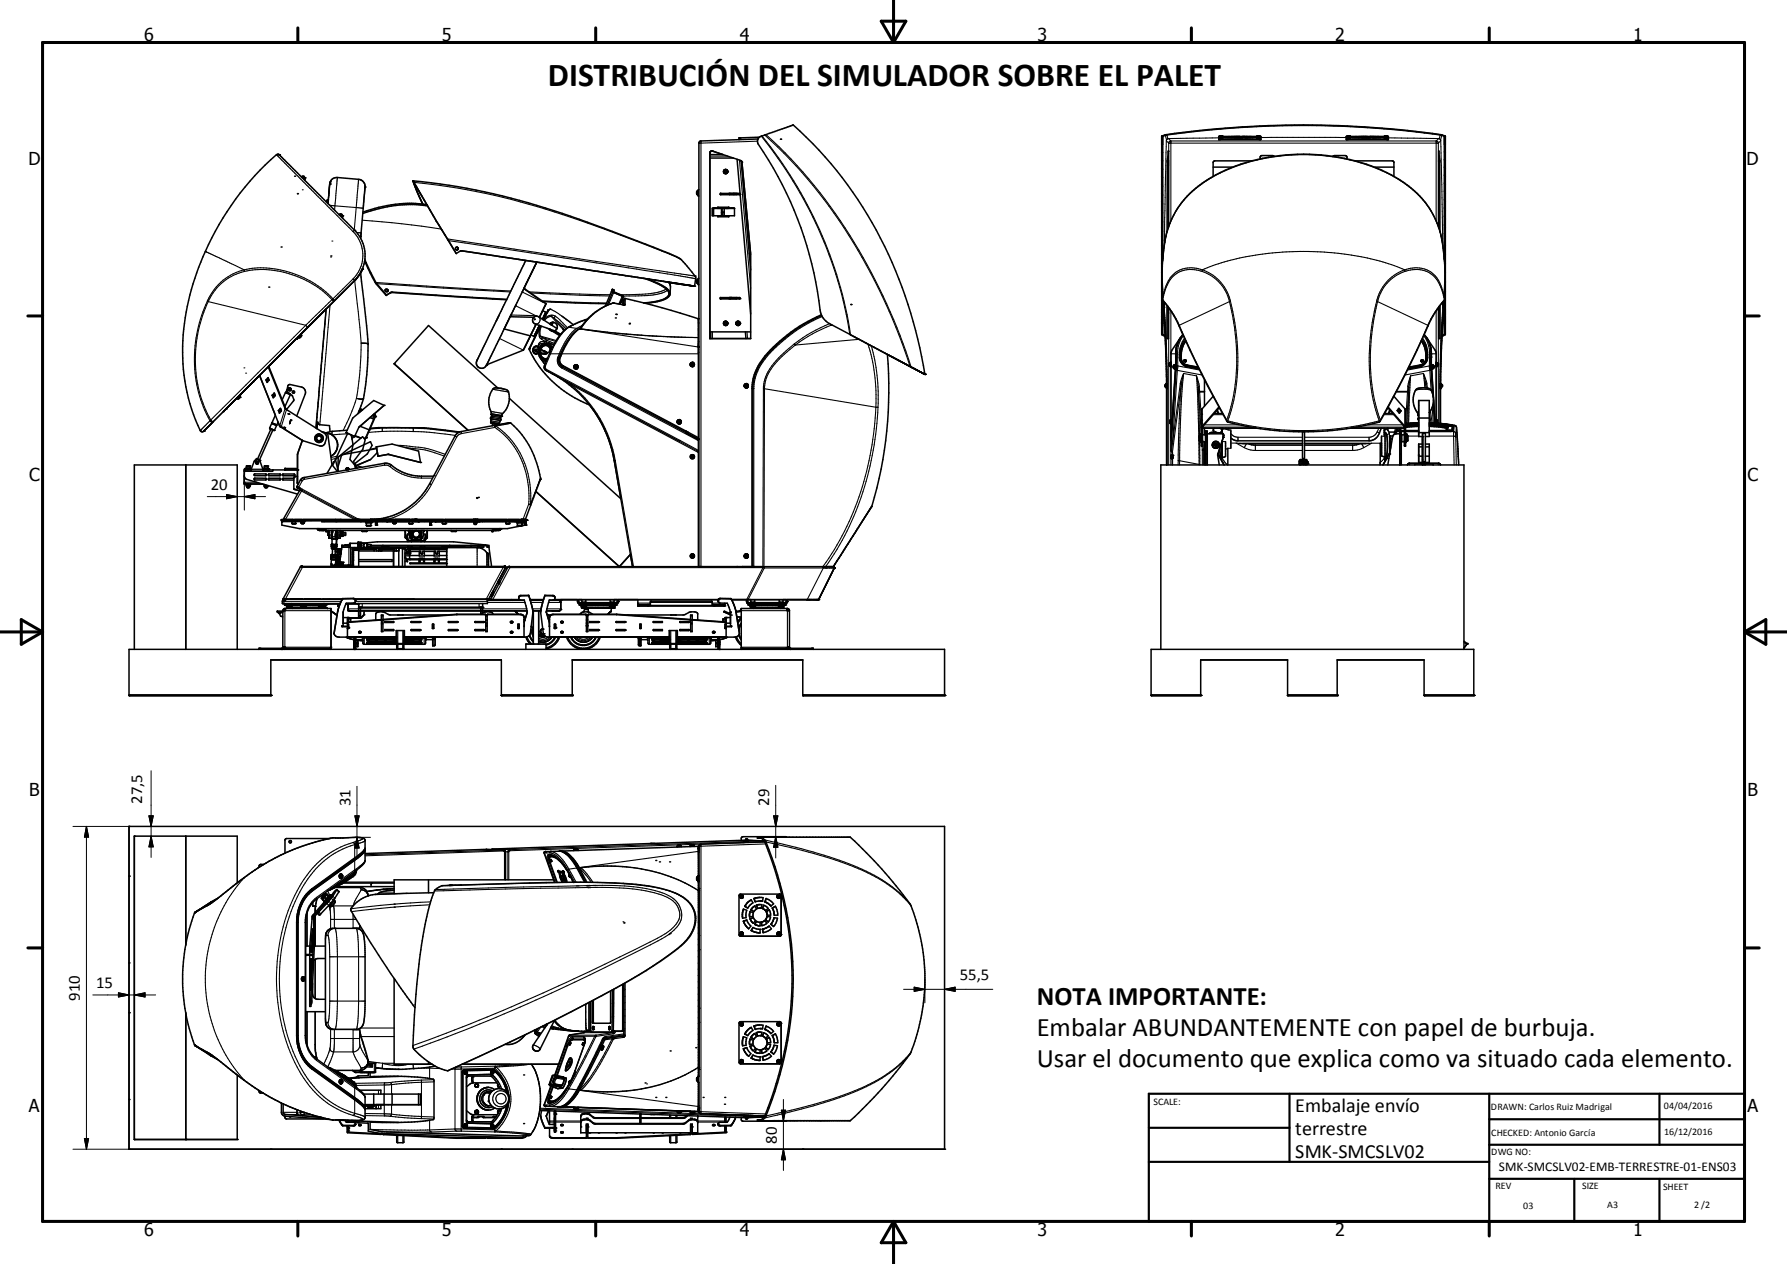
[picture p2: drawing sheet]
<svg xmlns="http://www.w3.org/2000/svg" width="420mm" height="297mm" viewBox="0 0 420 297" stroke-linecap="round" stroke-linejoin="round" font-family="sans-serif">
<defs><g id="words">
<text font-size="7.9" x="128.8" y="20.2">DISTRIBUCIÓN DEL SIMULADOR SOBRE EL PALET</text>
<g font-size="6.3">
<text x="243.7" y="236.2">NOTA IMPORTANTE:</text>
<text x="243.7" y="243.4">Embalar ABUNDANTEMENTE con papel de burbuja.</text>
<text x="243.7" y="250.6">Usar el documento que explica como va situado cada elemento.</text>
</g>
<g font-size="4.7">
<text x="304.5" y="261.2">Embalaje envío</text>
<text x="304.5" y="266.6">terrestre</text>
<text x="304.5" y="272">SMK-SMCSLV02</text>
</g>
<g font-size="4.2">
<text x="33.9" y="9.6">6</text>
<text x="103.9" y="9.6">5</text>
<text x="173.9" y="9.6">4</text>
<text x="243.8" y="9.6">3</text>
<text x="313.9" y="9.6">2</text>
<text x="383.9" y="9.6">1</text>
<text x="6.7" y="38.7">D</text>
<text x="410.5" y="38.7">D</text>
<text x="6.9" y="112.9">C</text>
<text x="410.7" y="112.9">C</text>
<text x="6.9" y="187.1">B</text>
<text x="410.7" y="187.1">B</text>
<text x="6.8" y="261.4">A</text>
<text x="410.7" y="261.4">A</text>
<text x="33.9" y="290.4">6</text>
<text x="103.9" y="290.4">5</text>
<text x="173.9" y="290.4">4</text>
<text x="243.8" y="290.4">3</text>
<text x="313.9" y="290.4">2</text>
<text x="383.9" y="290.4">1</text>
</g>
<g font-size="3.9">
<text x="49.5" y="115.1">20</text>
<text x="33.4" y="188.8" transform="rotate(-90 33.4 188.8)">27,5</text>
<text x="82.4" y="189.5" transform="rotate(-90 82.4 189.5)">31</text>
<text x="180.8" y="189.3" transform="rotate(-90 180.8 189.3)">29</text>
<text x="22.6" y="232.2">15</text>
<text x="225.6" y="230.4">55,5</text>
<text x="18.8" y="235.1" transform="rotate(-90 18.8 235.1)">910</text>
<text x="182.6" y="268.7" transform="rotate(-90 182.6 268.7)">80</text>
</g>
<text font-size="3.1" x="352.3" y="275.3">SMK-SMCSLV02-EMB-TERRESTRE-01-ENS03</text>
<g font-size="2.4">
<text x="271.1" y="259.7">SCALE:</text>
<text x="350.4" y="260.8">DRAWN: Carlos Ruiz Madrigal</text>
<text x="391.1" y="260.6">04/04/2016</text>
<text x="350.5" y="267">CHECKED: Antonio García</text>
<text x="391.2" y="266.7">16/12/2016</text>
<text x="350.5" y="271.4">DWG NO:</text>
<text x="351.5" y="279.3">REV</text>
<text x="371.9" y="279.4">SIZE</text>
<text x="390.9" y="279.6">SHEET</text>
<text x="358.1" y="284.1">03</text>
<text x="377.8" y="283.9">A3</text>
<text x="398.2" y="283.8">2 /2</text>
</g>
</g></defs>
<g fill="none" stroke="#000" stroke-width=".36">
<path d="M65.4 36.2h-.2a64.4 64.4 0 0 0-22.2 43.9 41.8 41.8 0 0 0 4.3 21.3h.5M65.4 36.2l.1 .1M65.5 36.3h.1M65.6 36.3h.1M65.6 36.3v.1M65.7 36.4l16.7 16.8a8.5 8.5 0 0 1 1 12.7l-27.4 27.3M166.9 37.1h5.5M166.9 35.8v43.8M166.9 35.8l-.1 43.8h9.6v-19.8l-2-21.8M167.5 35.5l2.4 .8h-3M167.5 35.5l-.5 .1-.1 .2M167.5 35.5l6.7 2.3"/>
<path d="M170.2 39.9l-.1 .5 .3 .4M170.7 39.9l-.5 .1M170.7 39.9h-.5M170.7 39.9h.2M170.9 39.9l.2 .5M173.2 37.4l3.2 36.4M173.7 32.4v.4M173.7 32.4h.1M174.2 37.8l2.2 25.7M174.2 37.8l.2 .2M178.2 32.7l-13.4 .4-.3 .1-.2 .4v99.6M178.5 32.2l-4.8 .2"/>
<path d="M274.6 38.1v15.5M274.6 37.7h.1M285.1 39.3h4.6M286.5 32.4h9.9M286.5 32.1h9.8l.1 .7h-9.9zM286.6 32.3l.9 .1M286.6 32.3h.8M286.6 32h.8M286.6 32v.1M286.8 32h-.1M286.8 32.3h-.1M287.3 32.2v.1"/>
<path d="M287.3 32h.1M287.3 32.3h.1M287.4 32v.1M287.4 32.3v.1M288.1 32.2l.2 .1h-1M288.1 32.2v.1M288.1 32.2h.1M288.5 32.3h-.7h1.9h-.7M288.5 32.3h.3M288.5 32.3h.1M288.7 32.2l-1.4 .1M288.7 32.1l-1.2 .1"/>
<path d="M288.7 32.1h.6l-.6 .1M288.7 32.1v.1M288.9 32.2h.9M288.9 32.2l.1 .1M289.2 32.2h-.1M289.3 32.1h.4M289.7 32.2v.1M289.8 32.2h-.1M289.8 32.2h.5h-1.3M290 32.3h.6h-1M290 32.3h.1M290 32.3h-.7"/>
<path d="M290.1 32.1h-.4M290.3 32.3l-.3 .1h2.1l-.1-.1M290.3 32.3h1.7M290.3 32.3v.1M290.8 32.3h.9M290.8 32.3h.1M290.8 32.3h-.2M291.4 32.1l-1.2 .1 .4-.1M291.4 32.1l-2 .1M291.7 32.3h.1M291.8 32.1l-.1 .1h1.3M291.8 32.1v.1"/>
<path d="M292 32.3v.1M292.1 32.1h-.1M292.1 32.1h.1M292.4 32.1h.4M292.6 32.3h1.4M292.7 32.3h-.7h2.6h-.3M292.7 32.3h.1M292.7 32.3h.6M292.9 32.2h-.2h1.2M293 32.1h.4M293 32.2l-.1 .1h.8M293 32.2h.9"/>
<path d="M293.1 32.2v.1M293.1 32.3h-.3M293.3 32.2h.1M293.7 32.2h.1M293.9 32.2l-.1 .1M294 32.3h.1M294.1 32.1h-2.3M294.2 37.8a30.8 30.8 0 0 0-15.9 9.1 19.6 19.6 0 0 0-3.7 6.5M294.2 37.8a47.8 47.8 0 0 1 24.4 0M294.2 37.8h-8.8l-.3 .4v3.2M294.6 32.1l-.6 .1h.6M294.6 32.1v.1"/>
<path d="M294.6 32.2h.8M294.6 32.1l.7 .1M294.7 32.2v.1M295.2 32.3h-.9l1.3-.1-.2 .1M295.5 32h-.1M295.5 32.3h-.1M296.1 32h.1M296.1 32.3h.1M296.2 32.3l-.8 .1h.8M296.2 32l-.8 .1M296.2 32v.1M296.2 32.3v.1"/>
<path d="M299.4 36.7l-.3-.1h-2.5l-.3 .1-.1 .6M313.3 36.7l.4-.1h2.5l.3 .1 .1 .6M316.4 32.4h9.8M316.4 32.1h9.9v.7h-9.9zM316.6 32.3l.8 .1zM316.6 32.1h.8M316.7 32h-.1M316.7 32.3h-.1M317.3 32.2v.1M317.3 32h.1M317.3 32.3h.1M318.1 32.2l.1 .1h-.9"/>
<path d="M318.1 32.2v.1M318.1 32.2h.1M318.5 32.3h-.7h1.9h-.8M318.5 32.3h.2M318.5 32.3h.1M318.5 37.8l9 .1 .1 .2v3.3M318.6 37.8a30.8 30.8 0 0 1 15.9 9.1 23.8 23.8 0 0 1 5 14.2l.2 2.9-.2 6.5a27.2 27.2 0 0 0-5.1 9 217.3 217.3 0 0 1-10.1 19.6 69 69 0 0 1-35.9-.1 236.7 236.7 0 0 1-11.6-23.1 28.4 28.4 0 0 0-3.6-5.5l.1-.7a50.6 50.6 0 0 1 1-15.3l.3-1M318.6 32.2l-1.3 .1M318.7 32.1l-1.2 .1M318.7 32.1h.5l-.6 .1M318.7 32.1v.1M318.9 32.2h.8"/>
<path d="M318.9 32.2v.1M319.2 32.2h-.2M319.3 32.1h.4M319.7 32.2v.1M319.7 32.2h.1M319.8 32.2h.5h-1.4M319.9 32.3h.7h-1M319.9 32.3h.1M319.9 32.3h-.7M320.1 32.1h-.4M320.2 32.3l-.2 .1h2.1l-.1-.1M320.2 32.3h1.8"/>
<path d="M320.2 32.3v.1M320.8 32.3h.9M320.8 32.3h.1M320.8 32.3h-.3M321.4 32.1l-1.3 .1 .4-.1M321.4 32.1l-2.1 .1M321.7 32.3h.1M321.8 32.1l-.1 .1h1.3M321.8 32.1v.1M322 32.3v.1M322.1 32.1h-.1M322.1 32.1h.1"/>
<path d="M322.4 32.1h.4M322.5 32.3h1.5M322.7 32.3h-.7h2.6h-.3M322.7 32.3h.1M322.7 32.3h.6M322.8 32.2h-.1h1.2M322.9 32.1h.4M323 32.2l-.2 .1h.9M323 32.2h.9M323 32.2v.1M323.1 39.3h4.5M323.1 32.3h-.3"/>
<path d="M323.3 32.2h.1M323.7 32.2h.1M323.9 32.2l-.1 .1M323.9 32.3h.1M324.1 32.1h-2.3M324.6 32.1l-.7 .1h.7M324.6 32.2h.8M324.6 32.1l.7 .1M324.6 32.1v.1M324.7 32.2l-.4 .1h.9M324.7 32.2h.9l-.2 .1M324.7 32.2v.1"/>
<path d="M325.5 32h-.1M325.5 32.3h-.1M326 32h.1M326 32.3h.1M326.1 32.3l-.7 .1h.9M326.1 32l-.7 .1M326.1 32v.1M326.1 32.3v.1M338.2 38v15.6M338.2 35.5v17.9M338.2 35.5h.1M338.2 35.5l.2 2.2 .1 16.7"/>
<path d="M70.9 41.5h.1M70.9 41.5l-.1 .1M70.9 41.5l.7 .7M71.3 41.4l-.3 .1M71.3 41.4v.1M71.3 41.5h.1M71.3 41.5l.3 .3M71.4 41.5v.1M71.6 41.7v.1M71.6 42.2h.1M71.6 42.2v.1M71.6 41.8v.3"/>
<path d="M77.1 47.3l.3-2.9a2.26 2.26 0 0 1 1.6-2.7l5.3 .4a1.88 1.88 0 0 1 1.4 2.7l-1 11.1M77.1 47.3v.6M77.1 47.4l-.2 .3M77.2 46.9l-.6 .4M79.7 50.4h.1l.7 .7M80.2 50.3l-.4 .1M80.2 50.3v.1M80.2 50.4l.1 .1M80.2 50.4l.3 .3M80.4 50.6l.1 .1M80.5 51.1h.1M80.5 51.1l-.1 .1"/>
<path d="M80.5 50.7v.3M80.5 51h.1M84.8 55.6h.1M97.1 42.5l.5 1.4M97.1 42.5l4.7 8.2M97.1 42.5a155.6 155.6 0 0 1 39 9l22.1 8.4a6.4 6.4 0 0 1 3.6 3l1.7 2.3-.2 2h-.2M97.2 42.8l.2 .6M97.2 42.8l.7 1.1M97.2 42.8h.1M97.4 43.4l1.9 4.6-1.7-4M98.1 44.3l.6 1M98.8 45.5l1 1.6"/>
<path d="M100 48.1h.3a27.3 27.3 0 0 0-12.2 .9l-2.8 .8M100.4 48.2l.7 1.2M100.5 48.4a29.9 29.9 0 0 0-15.2 1.8M101.1 49.5l.7 1.2M101.8 50.7l.7 1.2M102.5 51.9h.1M102.5 51.9l.7 1M103.2 52.9l2.2 3.6M103.2 53l2.2 3.5M105.4 56.5l1.8 3.1M107.2 59.6h.1M107.3 58.1a.34 .34 0 0 1 .4 .3 .34 .34 0 0 1-.4 .4"/>
<path d="M108.4 58.9h.1M108.5 58.9l-1.3 .7M108.5 58.9l5.9 .9M113.3 59.6l4.8 .8M164 44.9l-.3 .2 .1 .5 .2 .1M164.1 44.8h-.1v1h.1M164.3 44.6h-.2v1.5h.2M167.4 48.9h5.2v1.8h-5.2zM167.6 48.9v1.8M167.7 48.9v1.8M168.7 48.9v-.2h2.6v.2M168.7 50.7v.2h2.6v-.2"/>
<path d="M168.8 48.7v.2M168.8 50.7v.2M169.3 45.4h4.6v.3h-4.6zM169.6 48.9v1.8M169.6 49.9h.6M169.7 50.3v.4M169.7 48.9v1.8M170.2 48.9v1.8M170.4 40.8h.3M170.4 40.1l.4 .2-.1 .2-.4-.2zM171 40.4h.1M171.1 40.4l-.4 .4"/>
<path d="M171.1 40.4h-.1M171.3 48.7v.2M171.3 50.7v.2M176.1 59.5h.3M274.6 53.4v-17.9l-.2 2.3-.1 16.6M69.8 79.5v.2M69.8 79.7h-.2l-1.6 1.6M70 79.2l.1 .1M70 79.2l-8.5 8.5M70.1 79.2h-.1M70.1 79.3h.1M70.2 79l-.1 .2"/>
<path d="M70.5 79.3h-.3l-.4 .4M70.5 79.3h.1M70.7 78.5l6-5.9-2.4 28M70.8 78.7h.1M70.8 78.6l-.7 .7M70.8 78.6h.1M70.8 79h.1M70.8 78.6l-.2 .1M70.8 78.7l.1 .2-.4 .4M73 76.3l-.6 .5M76.2 73.1l-1.6 1.6M85 63.7l-.2 .4 1.7 16.7-.1 4.9-.3 3.2a19.5 19.5 0 0 1-1.8 7.9"/>
<path d="M85.7 61.3l.2 .5M85.8 61l.3 .7M85.9 61.8l2.4 4.8 2.5 2.8M86.1 61.7l2.2 4.7 2.6 2.9M86.1 61.7l-.2 .1M90.6 68.1h.1M90.6 68.1h.4l.1 .3M90.6 68a.34 .34 0 0 1 .5 0 .34 .34 0 0 1 0 .5M90.6 68a.34 .34 0 0 0 .1 .5 .34 .34 0 0 0 .4 0M90.8 69.4l1.3-.7 27 1.7M90.9 69.3l-.1 .1M90.9 69.3l1.3-.7 26.9 1.7"/>
<path d="M91.1 68.4v.1M117.3 74.1l-.7 1.4M117.4 60.3l22.2 3.3M119.9 74.4l5.6 .2M119.9 74.4l-1.4 2.9 6.2 1.6M120.1 74l-.2 .4M120.4 60.7l8.5 1.3M123.4 67.3l-.3 .4 5.3 3.7M123.6 61.2l-11.5 23.5M123.6 66.8l-9.2 18.9M124.5 79.2l-.5 1.1M124.5 79.2l-.1 .4"/>
<path d="M124.7 78.9l-.2 .3M124.8 78.7l1.2-2.5-1.3 2.7M124.8 78.7l-.3 .5M124.8 78.7h.1M125.5 74.6l.5-.3 .6 .1 4.3 2.8M125.5 74.6a.95 .95 0 0 0 .3 1.5l4.6 1.7M125.8 62.4l-2.3 4.6M125.8 78.5l-.3 .6-.7-.4M125.8 78.5l.1 .2M125.8 78.4v.1M125.9 78.7v.1M125.9 78.7h.1"/>
<path d="M125.9 74.2l.3 .1M125.9 62.1l-.1 .3M125.9 78.8l-1.5 3.1a20.7 20.7 0 0 0 5.9 8.2 27.5 27.5 0 0 0 8.2 5.1l2.1 2.9 1.3 2.4M125.9 78.2l-.1 .2M125.9 78.2h.1M126 61.8l.2-.2-2.5 5M126.2 78.1l-.3 .1M126.3 78.1l-.4 .6M126.6 77.1h.1M126.6 76.8h.1M126.6 76.8l-.5 1M126.7 76.8l-.1 .3"/>
<path d="M126.8 76.5l-.2 .3M126.8 76.5l-.8 1.6M126.8 76.5l-.1 .3M126.9 76.5l-.3 .6M127 76.6l-1.1 2.2M127.1 76.6l-.2 .3M127.5 70.7l15.1 .6M127.5 73l-.7 1.6 .4-1M127.5 73l-.2 .4M127.5 73h.1M127.5 73l.8 .4-.7 1.4M127.5 74.9v.1"/>
<path d="M127.5 74.9h.1M127.6 70.8l14.9 .6M127.8 74.8h.1M127.8 74.8l-.2 .3M127.8 74.8l-.2 .1M128.4 71.4l-.9 1.6M128.8 72.8l-1.1 2.3M129.1 77.3l.3 .3 .6 .2M129.2 77.3h.1M129.2 77.3l.8 .5M129.6 75.8l-.2 .5M129.7 75.8v.1"/>
<path d="M129.7 75.9h.1M129.7 75.9v.1M129.7 75.9l-.2 .4M129.8 75.8l-.6 .3 .4-.3M129.8 75.8l-.2 .5M129.8 75.7l-.2 .1M129.8 75.7a1.07 1.07 0 0 1 1.1 1.5M129.9 62.2l11.4 1.7M130 75.7l-.3 .7M130 77.8l1.6 1M130.1 75.7l-.3 .1M130.4 77.7l1.4 .9"/>
<path d="M130.4 77.8h-.4M130.9 77.2l-.5 .5M132 74.2l2.8 2.1M136.4 77.1l-.2 .2a11.5 11.5 0 0 0-3.5 4.4l-.9 2a1.56 1.56 0 0 0 .5 2.2M136.4 77.1h.1M138.1 75a11.4 11.4 0 0 0-6.6 3.9l-1.6 2.6-1.9 4.5-.1 .4 .2 .4 1.6 1M139.7 63.7l7.4 1.1M141.6 63.9l1.7 .3M142.3 71.9a13.8 13.8 0 0 0-5.8 5.2M143.9 68.2l-1.6 3.7M143.9 68.2h.1M144 68.6h.1"/>
<path d="M144.1 68.6v.1M144.1 68.7l2.1 .9M144.1 68.5h.1M144.1 64.3l7.2 1.1M144.1 68.5l2.2 .9M144.1 68.6l2.2 .9M144.2 68.1l-1.5 3.6M144.3 68.1h-.1M144.3 68.1l-.4-.1v.2M145.7 71.5l.6-1.2 .1 1.3M145.8 71.4h.1M145.8 71.3h.1"/>
<path d="M145.9 71l-.2 .5M146.2 70.4l-.2 .3M146.2 69.6l.1 .1M146.3 69.5v.2M146.3 69.4v.1M146.3 69.4l.1 .4M146.3 69.7l.1 .1M146.4 69.8h.1M146.4 69.8l-.7 1.7M146.4 71.4h.2M146.4 71.3h.2M146.6 71.6l.1-1.4a147.1 147.1 0 0 1 17.4 4.7v27.9l-31.8-16.9"/>
<path d="M146.7 71.7l-.2-.1a4.1 4.1 0 0 0-4.2 .3M146.7 71.7h.1M148.5 65l4.2 .6M151.5 65.4a12.5 12.5 0 0 1 5.6 3.1 1.42 1.42 0 0 1-1.2 1.9l-2.5 .6-2.1 .2M152.2 65.5a10.3 10.3 0 0 1 5.2 3l.1 .6M152.6 65.6l4.8 .7M154 65.8l3.4 .5M157.3 66.3l.3 1.1-.1 1.7M157.3 66.4l3 .4zM157.4 66.3l1.4 .3M157.5 69.1a2.4 2.4 0 0 1-2.1 1.6l-3.8 .6M158.8 66.6h.3"/>
<path d="M158.8 66.6h.2M159 66.6l2.2 .3M159.1 66.6l2.1 .3M160.2 66.8l1.4 .2M160.3 66.8l1.3 .2M161.2 66.9l.3 .1M161.2 66.9l.4 .1M161.5 67h.4M161.6 67h.3M161.6 67l.8 .1M161.6 67l.2 .1M161.9 67l.4 .1"/>
<path d="M162 67.1l.9 .1M162.3 67.1l.4 .1M162.5 67.2h.6M162.7 67.2h.2M162.7 67.2h.3M162.9 67.2h.1M163 67.2h.1M163.1 67.2h.1M164 65.7l-.3 .2 .1 .6 .2 .1M164.1 75.9h.2M164.1 65.7h-.1v1h.1M164.3 65.4h-.2v1.5h.2"/>
<path d="M166.9 78h9.5M167.4 78v1.6M169.3 69.9h4.6v.3h-4.6zM170.4 75.8l.4 .2-.1 .2h-.3l-.1-.2zM170.6 75.5a.49 .49 0 0 0-.5 .7 .49 .49 0 0 0 .8 .2M170.6 75.5l.4 .2M170.6 75.5l-.4 .1M171 76.1h.1M171 75.7l.1 .4M171 76h.1M171 75.7l.1 .3M171 76.1l-.1 .3"/>
<path d="M171.1 76.1l-.2 .3M171.1 76l-.1 .1M171.4 70.2h1.7M171.7 70.2h.1M173 75.7v.5l.7 .3M173.3 75.5l-.3 .2M173.3 75.5l.5 .1M173.4 75.8l.3 .2-.1 .2h-.2l-.2-.2zM173.8 75.6l.1 .1M173.9 76.1h.1M173.9 75.7l.1 .4M173.9 75.7l.1 .4-.3 .4"/>
<path d="M173.9 76h.1M174 76.1l-.3 .4M175.2 78l.1 1.6M193.1 74a35.5 35.5 0 0 0-14.4 11.2 11.2 11.2 0 0 0-2 5.7v42.3M193.1 74.1a34.3 34.3 0 0 0-14.5 11.7 11.4 11.4 0 0 0-1.6 5v42.4M199.9 78.7l1.9 1M199.9 78.7l-5-2.7a4.2 4.2 0 0 1-2.1-3.2 89 89 0 0 0-14.7-39.3 1.23 1.23 0 0 1 1-1.5l7.3-2.6a96 96 0 0 1 29.3 50.3l1.7 8.3M199.9 78.7l1 .5M200.9 79.2l7.9 4.2M201.8 79.7l.9 .4M273.3 60.9v-28.9l.6-.2a227.2 227.2 0 0 1 65 0l.6 .2v29M273.3 70.6v8l.5 .3"/>
<path d="M273.3 72.2h.2M273.5 72.3v-1l.2 .1v.9M273.5 72.3h.2M273.5 71.5l.1 .1M273.5 71.4h-.2M273.6 72.3l.5 9 .2 8.8M273.6 72l-.1 .1M273.6 72.4l-.1 2.3 .5 7.1 .2 8.4M273.7 72.3h.1M273.9 79.1l-.9-.5v-46.6l1.1-.4a230.3 230.3 0 0 1 46.7-1.8l12 1.1 5.9 .7 1 .4v46.6l-.8 .5M274.3 71.8v7.8h.3v-7.3M274.5 72.5l.1 1.2"/>
<path d="M274.5 72.1v7.5M277.4 79.4l-2 3-.2 .5v2.2M277.5 79.3l-.9 1.8-.2 1.5M278 78.6a6.5 6.5 0 0 0-1.6 4M334.8 78.6a6.7 6.7 0 0 1 1.6 3.5M335.4 79.5l2.1 3.2 .1 2.4M335.6 79.8l.8 2.3M338.2 72.5v1.2M338.2 72.1v7.5M338.5 71.8v7.8h-.3v-7.4M339.2 72.4l.1 2.3-.5 6.1-.2 9.4M339.2 72.3l-.4 5.6-.3 12.2"/>
<path d="M339.2 72.2h.1M339.3 71.3h-.2v1h.2M339.3 71.3v.1M339.3 72.2v.1M339.3 71.3v1M339.3 71.4h-.1M339.3 71.4h.2M339.5 70.6v8l-.6 .3M339.5 72.2h-.2M50.1 99.1l-1 1M52.5 96.7h.1M53 96.2h.1"/>
<path d="M53.1 96.1l-4.8 4.8M53.1 96.1v.1M53.2 96l-.2 .2M53.5 95.7l-.4 .4M53.7 95.5l-.2 .2M53.8 95.4l-.3 .3M54.6 94.6l-.6 .6M54.8 94.4l-.6 .6M55.6 93.6l-2.5 2.5M55.6 93.6l.1 .1M55.6 93.6l-2.7 2.7M55.7 93.7h.1"/>
<path d="M55.8 93.6l.3 .1M56.1 93.7h.1M56.4 93l.1 .3-.4 .4M56.4 93l-.7 .7M56.9 92.3l-2 2 1-1-.3 .3M56.9 92.3l-.4 .5M57.2 92.1l-.3 .2M57.2 92l-1 1M57.7 91.5l-.3 .3M58.9 90.3l-2.6 2.6 .1 .1M59.4 89.8l-1.9 1.9M59.5 89.7l-.6 .6"/>
<path d="M60 89.2l-3.1 3.1M61 88.2l4.7 11.9M62.5 89.3h.2M62.7 89.1l.2 .6-.1 .2-.3-.6zM62.7 89.3l.2 .4M62.7 89.3h.1M62.9 88.9l.1 .1M63 88.7l.3 .6-.2 .2-.2-.6zM63 89l.2 .4M63 86.2l4 9.8M63.1 88.9l-.1 .1M63.2 86.1l4 10"/>
<path d="M63.9 99.5h.1M63.9 99.5l-.5 1.2M63.9 99.5l1.1 .5M63.9 99.4l1.1 .5M63.9 99.4h.1M63.9 99.4l1.2 .5M64 92.9h.2M64.1 92.7l.3 .6-.2 .2-.2-.6zM64.2 92.9l.1 .5M64.2 92.9h.1M64.3 92.5l.2 .1M64.3 92.5l.2 .6 .2-.2"/>
<path d="M64.3 92.5l.2-.2 .2 .6M64.5 92.6l.2 .4M64.5 92.5v.1M64.7 97.6l-.8 1.8M65.1 99.9l.3-.7 .3 .9M65.4 96.5h.2M65.6 96.3l.2 .6-.1 .2-.3-.6zM65.6 96.5l.2 .5M65.6 96.5h.1M65.8 96.1h.2M65.8 96.1l.1-.2 .2 .6-.1 .2zM66 96.1l.1 .5"/>
<path d="M66 96.1h.1M67 96l.2 .1M67 96l.3 .2M67.2 96.1h.1M67.2 96.1l.1 .1M67.2 92.2l-.9 1.7M67.3 96.2l9 5.7 .5 .7-.5 1.7-.7 .5-4.5-1.3M67.3 96.2l1.7-2v-.4a2.37 2.37 0 0 0-1.4-1.7l-.2-.5 .3-.9 .2-.3 2.9 .5a1.27 1.27 0 0 1 .9 1.7l-1.9 5.1M67.4 91.7l-.2 .5 1 .4M67.7 97.2l.4 .1zM67.7 91.3l.1 .1M67.7 91.3h.1"/>
<path d="M67.8 91.2l.1-.1a.36 .36 0 0 1 .5 .1 .36 .36 0 0 1-.1 .5 .36 .36 0 0 1-.5-.1l-.1-.3M67.8 91.4h.1M67.8 91.2h.1M67.9 91.2v.1M67.9 91.3v.1M68 91.3a.25 .25 0 0 1 .3 .1 .25 .25 0 0 1-.2 .3 .25 .25 0 0 1-.2-.3M68.1 99.5h.1M68.2 92.6h.1M68.2 92.6l-1.2 2.9M68.3 98.7l-.2 .8M74.7 99.2l.5 .6 2.2 .2 .1 1.4 4.1-.3M74.7 99.2l-.2 1.5z"/>
<path d="M82.9 98.2l4.9-4.1 2.5 1.2-5.9 5.1-1.1 2.2-2-.9zM84.5 96.5l-.2 .6M85 96.5l-.1 .1M85.2 96.3l-.3-.1-.4 .3M87.7 97.5h.2l-.3 .9-.6-.3M87.9 97.3l.3 .3v.3M88.2 97.9l-1.3 3.1M112.1 84.8a1.26 1.26 0 0 0 .6 1.6 1.26 1.26 0 0 0 1.6-.5M112.1 84.7v.1M112.1 84.7h.1M114.3 85.8v.1M114.4 85.7l-.1 .1"/>
<path d="M115.3 99.2l.5 .3M115.3 99.2h.1M115.4 97.4l.1-.4a5.1 5.1 0 0 1 .6-5.8 4.5 4.5 0 0 1 3.3 .7 5.2 5.2 0 0 1-1.4 5.5l-.1 .4a.48 .48 0 0 0-.2 .9l-.4 .9-.4 .1M115.4 97.4l2.4 .4M115.5 97.4h.1M115.6 97.4l.1 .2a1.04 1.04 0 0 0-.3 1.3l-.1 .3M115.8 99.5h.1M115.8 99.5l-.1 .6M115.9 99.5l.4 .1M116.3 99.6h.4M116.7 99.6l.3 .1M116.7 99.6l.1 .1"/>
<path d="M116.8 99.7h.1M116.8 99.7v.2M117 91.2l-16.3-14.7-8.1 9 17.4 15.6M117.1 99.7h.1M119.7 93.6l26.2 23.6M123 82.3l-8.6 3.4M123.8 80.8l-.8 1.5M124 80.2l-1 2.1M126.6 83a4.6 4.6 0 0 0 1.2 2.3l.1 .1M126.7 82.1h-.8l-.2 .2 1.3 .9M126.7 82.3h-.1l.2 .2M126.7 82.3a.69 .69 0 0 0-.5-.9 .69 .69 0 0 0-.8 .7v.6l.3 .3 .4 .1 .3-.2"/>
<path d="M126.7 82.3v.1M126.8 82.5a.82 .82 0 0 0-.9-1.2 .82 .82 0 0 0-.6 1.3l.1 .2a.65 .65 0 0 0 1.1 .1M126.8 83.1a1.53 1.53 0 0 0 1.4 1.4M126.8 82.4l.2 .1h-.2M126.9 83.2l.6 .9 .8 .2-.9-.4-.4-.7M127.9 81.2l-.7 .4-.2 .5M127.9 81.2h.5l.5 .2 .4 .7M128 81.2l-.5 .3-.4 .6M128.1 82.5l-.1 .1M128.1 84.5h.1M128.3 81l.7 .2 .5 .7M128.3 82.8l.2 .1"/>
<path d="M128.3 82.9l-.1 .3h-1.2M128.4 82.7v.1M128.4 81.2h-.4M128.5 82.8v.1M128.5 82.8l-.7-.3 .1-.1 .8 .5-.1 .1-.2-.1M128.5 82.8l-.1 .1M128.6 84.4l-.4 .1M128.7 84.1l-.5 .2M129.1 82.8l.1 .2M129.1 82.8l.2 .1M129.1 82.8h.1M129.3 82.1l-.2 .7"/>
<path d="M129.5 81.9a1.4 1.4 0 0 0-1.4-.9 1.4 1.4 0 0 0-1.3 1.1l.5 .1 1 .7M129.5 81.9l-.2 .2M129.7 87.8a27.8 27.8 0 0 1 11.1 10.6M129.9 81.6l-.4 .3M132.3 85.9l.1 .1M135.2 86.1v.2M135.2 86.3l.2 .1M135.3 86l-.1 .1M135.3 86l.2 .3h-.3M135.4 85.7l.3 .1 .2 .3M135.9 86.1a.5 .5 0 0 0-.8-.4 .5 .5 0 0 0 0 .9 .5 .5 0 0 0 .8-.4M135.9 86.1v.2"/>
<path d="M135.9 86.3l-.2 .3-.3 .1M141.1 98.9l.8 1.6M159.4 99h.4l-.2 .3M159.4 99.2l.2 .1M159.4 99v.2M159.4 99l.1 .2M159.4 99.2h.1M159.5 99.2l.1 .1M159.6 98.6l.5 .3v.4M159.6 98.9l-.2 .1M160 99.4a.5 .5 0 0 1-.8-.1 .5 .5 0 0 1 .4-.7 .5 .5 0 0 1 .5 .7l-.5 .3M162.5 85.6v.2"/>
<path d="M162.5 85.8h.2M162.7 85.4l.2 .1-.2 .3M162.7 85.4l-.2 .2M162.7 85.1a.51 .51 0 0 1 .5 .6 .51 .51 0 0 1-.5 .5M164.1 80.3h.2M164.1 82.8h.2M175.2 90.8h.2M175.2 90.6v.2M175.4 90.5l.2 .1-.2 .2M175.4 90.5l-.2 .1M175.4 90.1a.49 .49 0 0 1 .5 .5 .49 .49 0 0 1-.5 .5M202.7 80.2l11 5.8"/>
<path d="M209 83.5l.8 .5M209.6 83.9l2.7 1.4M210.5 84.3l3.4 1.8M212.6 85.4l1.3 .7M213.7 86l-5.1-2.7a96.1 96.1 0 0 1-3.7 35.7M213.7 86l.2 .1M213.9 86.1l1.4 .7M213.9 86.1l.9 .5M213.9 86.1l2.4 1.3M214.8 86.6l.5 .2M214.8 86.6l.4 .2M215.3 86.8l.5 .3"/>
<path d="M215.5 87l.7 .3zM216.2 87.3l.4 .2M216.3 87.4l.3 .1M216.3 87.4l.4 .2M216.4 87.4l.2 .1M216.6 87.5l.1 .1M216.6 87.6l.3 .1M216.7 87.6l.1 .1M216.7 87.6l.3 .1M216.8 87.7h.1M216.8 87.7l.3 .1M216.9 87.7l.3 .2"/>
<path d="M217 87.7v.1M217 87.8h.1M217.1 87.8h.1M217.1 87.8l.1 .1M217.2 87.9h.2M217.3 87.9l.1 .1M217.4 87.9v.1M273.9 91h.1M273.9 90.3v.7M273.9 90.6v-.2v.5M273.9 90.8h.1M274 91l.2 .1"/>
<path d="M274 90.3h-.1M274.2 90.1h.1v1h-.1M274.2 91.1v18.2M274.2 90.2l-.2 .1M274.2 90.1v1M274.3 91.1v18.2M274.9 85.8v.1M274.9 85.8h.1M274.9 85.3v.7l.2 .1M274.9 85.6v-.2v.4M274.9 85.3h.1M275 98.8a.22 .22 0 0 1 .2-.1 .22 .22 0 0 1 .2 .2v.7l-.4-.2"/>
<path d="M275 99.4h.1M275 98.8v.6M275.1 85.1h.2v1.1l-.2-.1M275.1 85.2l-.2 .1M275.1 85.1v.1M275.1 85.1l.1 1M275.1 85.2h.1M275.2 86.1h-.1M275.2 86.2v16.6M275.8 86.5h.1M275.8 86.5l.1 .1M275.8 85.9v.6"/>
<path d="M275.8 85.9h.1M275.9 86.6h.1M275.9 85.8l-.1 .1M276 86.6l.2 .1M276 85.8h-.1M276.1 85.8v.1M276.1 85.9v.1M276.1 85.8h-.1M276.1 86.5v.1M276.1 86.4v.1M276.3 86.7v-1h-.2v1M276.3 86.7h-.1"/>
<path d="M276.4 82.6v3.5l-1.2 17.4v2.4l.3 .3 .1 .6M276.4 85.8l-1.2 17M276.4 84v.3M276.4 84.8v.3M277.8 82a3.4 3.4 0 0 0 .4 3.5l.8 .3 2.7 .5M277.8 82a3.3 3.3 0 0 0 .5 3.4l.7 .4 2.6 .5M278 80.6a6.6 6.6 0 0 0-.6 3.8 2.14 2.14 0 0 0 1.7 1.7l2.7 .5M278.2 81l-.4 1M278.3 84.6v.2M278.3 84.8l.1 .1M278.3 84.7v.1M278.4 84.8v.1"/>
<path d="M278.4 84.9l.1 .1M278.4 84.6l-.1 .1M278.5 84.7h.1M278.5 84.8h.1M278.5 84.5l-.2 .1M278.5 85h.2M278.5 84.9h.2M278.6 84.7v.1M278.6 84.7l-.1 .1M278.6 84.7h.1M278.6 84.7l.1 .1M278.6 84.8h.1"/>
<path d="M278.7 84.8h-.1M278.7 84.6l.1 .3M278.7 80.1l-.5 .9M278.7 84.6l-.3 .1M278.7 84.6l.1 .1M278.7 84.9l-.2 .1M278.8 84.9l-.1 .1M278.8 84.8v.1M283.1 92h-1.2l-.2 .2M283.1 89.2v6.2M285.1 93.1l-2.7 3.1v8.6h.3M285.4 97.2h1.9"/>
<path d="M286.1 96.4l.2 .8M286.5 95.6l-3.9 4.5M286.6 95.8l-3.8 4.4M325.5 97.2h1.9M326.2 95.8l3.8 4.4M326.3 95.6l3.9 4.5M326.7 96.4l-.2 .8M327.6 93.1l2.8 3.1v8.6M328.2 92h2.7l.2 .2M328.4 96.5l.5 .5M328.5 96.3l.5 .6-.1 .2-.5-.6zM328.7 96.1l.5 .5"/>
<path d="M328.8 95.9l.5 .6-.1 .2-.5-.6zM328.9 97h.1M329 96.9l-.1 .1M329.2 96.6h-.1M329.3 96.5l-.1 .1M331.2 86.3l2.6-.5a1.84 1.84 0 0 0 1.4-2.2l-.4-2.1-.7-1.4a5.8 5.8 0 0 1 .9 4.9l-.9 .8-3 .5M332.7 99.9h-.3M333.5 99.3l-3.1 .2M333.5 98.1l-.2 .3 .2 .4M333.5 97.5l-.2 .1M333.5 99.9l-3.1 .2M333.5 99.6l-3.1 .2"/>
<path d="M333.5 99.8l-3.1 .2M333.5 99.4l-3.1 .2M333.5 98.2h2.4M334 84.8l.1 .2M334 84.8l.1 .1M334.1 85h.2M334.1 84.9h.2M334.1 84.8h.1M334.2 84.8h.1M334.2 84.7l.1 .1M334.2 84.7h.1M334.2 84.7l-.1 .1"/>
<path d="M334.2 84.6l-.2 .2M334.2 84.7v.1M334.3 84.5l.1 .1v.3M334.3 84.6l-.3 .1M334.3 84.8h-.1M334.3 84.6h.1M334.4 84.9l-.1 .1M334.4 84.6v.2M334.4 84.6h.1M334.4 84.8v.1M334.4 84.8l-.1 .2M334.8 80.5a6.8 6.8 0 0 1 .6 4.1l-.6 .9-.7 .5-3.1 .6"/>
<path d="M335.9 97a4.7 4.7 0 0 0 .2-5.6 3.7 3.7 0 0 0-3.3 .2 5.1 5.1 0 0 0 .5 5.5v.5l.2 .1M335.9 99.3a27.5 27.5 0 0 1 6.3 .8l.3 1.6 .4 7.6M335.9 99.9h.6M335.9 99.6l4.5 .5M335.9 99.8l4.5 .5M335.9 99.4l2.7 .2 2.8 .4M336.4 82.1v4.1l.5 7.1M336.4 82.1v1.4M336.4 85.3v.2M336.4 85.6l.9 13.8M336.4 83.9v.2M336.5 99.9l3.2 .3"/>
<path d="M336.6 99.9h.2M336.7 85.8l.3 .1v.6l-.4 .2v-1h.1v1M336.9 94l.4 5.4M337 86v.1M337 86v.4M337 86.3v.1M337.4 98.6v.8M337.4 98.6h.1M337.5 85.1h.2v1l-.2 .1zM337.5 85.1v.1M337.5 98.6v.8M337.5 98.6v.1"/>
<path d="M337.5 98.7h.1M337.5 98.7v.1M337.6 86.2v12.5M337.6 98.7l.2 .1v.6M337.6 85.8l.1 .2M337.6 85.7l.1 .2M337.7 85.2l.2 .1M337.7 85.3l-.1 .3M337.8 99.2h.1M337.8 98.8h.1M337.8 99.4h.1M337.8 99.2v.1"/>
<path d="M337.8 99h.1M337.8 98.9v.1M337.9 85.3h.1M337.9 85.3v.6l-.2 .2M338.5 91.1l-.1-.8 .2-.2v9.4M338.5 91.1h.1M338.5 91.1v8.4M338.6 90.9v.2l.2-.1M338.6 90.2l.2 .1M338.6 90.2v.2M338.8 90.3h.1M338.8 90.3v.6"/>
<path d="M338.8 90.9v.1M43.7 109.3v43.3M47.9 101.4h-.1M47.9 101.3v.1M47.9 101.3h.1M48 101.2l-.1 .1M48.2 101l-.3 .3M48.3 100.9l-.2 .3M48.9 100.3l-.5 .5M57.4 111.8v1.9l.9 .2M57.4 111.8l.3 .6 .3 .3 12 3.4M57.4 110.8v2.5"/>
<path d="M57.4 110.8v1M57.8 110.1v-.1h1v.4M57.9 113.9h.4M57.9 114.2h.8M57.9 109.5v.5M57.9 114.1h.4M57.9 109.5h.9v.5M57.9 109.5h.1M58 113.9v.5h.7v-.2M58 113.7h.6M58.1 114.5h.5M58.1 114.4v.1"/>
<path d="M58.3 113.9h.2M58.3 114.1h.5M58.3 113.9v.2M58.5 113.9h-.2M58.6 114.4v.1M58.6 113.9h.2M58.7 113.9v.3M59.1 110.1v.3h-1.7v.4M59.1 110.1h-1.6v.3M59.7 111.5l2.7-.1 .2 .2-.2 .2h-2.5zM59.7 112.5l2.7-.1 .2 .2-.2 .2h-2.5zM60.2 108l.1-.2 1 .4-.2 .3"/>
<path d="M60.2 108.4h.1M60.3 108.4v.1M60.3 108.5a.25 .25 0 0 1 .4 .2 .25 .25 0 0 1-.3 .3 .25 .25 0 0 1-.2-.4M60.3 108.5l-.1 .1M60.3 108.4h-.1M60.3 108.4h.1M60.4 108.4a.32 .32 0 0 1 .4 .3 .32 .32 0 0 1-.4 .4 .32 .32 0 0 1-.3-.4v-.2l.1 .1M61.1 108.5l.7 1.6M61.1 108.5a.76 .76 0 0 0-.7-.5 .76 .76 0 0 0-.7 .5l-.6 1.6M61.8 110.1v.3h1.5M61.8 110.1h1.6v.3M61.8 113.7h-3v.2h-.3"/>
<path d="M62.1 114.2h.4M62.1 114.2h.1M62.2 113.9h-.1M62.3 114.5h.5M62.3 114.4v.1M62.3 113.9h-.2v.3M62.5 114.2h.4h-.7M62.5 114v.2M62.8 114.4v.1M62.9 109.5h-.7l-.1 .5M62.9 109.5h.1M62.9 114.1v.3h-.7v-.2"/>
<path d="M62.9 109.5l.1 .5M63 110.1v-.1h-.9l-.1 .4h2.2M63.1 112.5l2.6-.1 .3 .2-.3 .2h-2.4zM63.1 111.5l2.7-.1 .2 .2-.2 .2h-2.5zM63.4 100.7h.1M63.5 100.7h.1M63.5 100.7l.2 .1M63.7 100.8l.1 .1M63.7 100.8h.1M63.7 100.8l-3.2 7.1M63.8 100.9l.3 .1M64.1 101l-3.1 7.1"/>
<path d="M64.1 101l.2 .1M64.2 110.4h5.7M64.2 110.4l-.2 .3-6.6 .1M64.4 101.1v.1M65 100h.1M65 100l-.5 1.1h-.2M65.7 100.1l5.4 3.4M66.4 111.5l2.7-.1 .2 .2-.2 .2h-2.5zM66.8 100.4l.3 .1M67.1 100.5h.1M69.1 112.3l.1-.3 .7-.1v1.6l.2 .2M69.1 112.4h-2.5l-.2 .2 .2 .2h2.5"/>
<path d="M69.1 112.3v2.6M69.1 114.9v.1M69.1 115l1.3 .3M69.8 114.3h.1M69.8 114.5h.1M69.8 110.4h.1M69.8 114.5l.6 .3M69.8 114.3v.2M69.9 113.3l.2 .4M69.9 114.6h.1M69.9 106.8v3.3h-3v.3M69.9 110.4v.1"/>
<path d="M69.9 106.8v6.8M70.5 115.2h.1M70.5 115.2l-3.9 6.9M71.1 103.5h.1M71.1 103.5l-1.2 3.3M74.6 102.2v.1zM74.9 102.3v-.2h.2a.81 .81 0 0 1 .7 .9 .81 .81 0 0 1-.8 .7 .81 .81 0 0 1-.8-.7l.3-.8 .2-.1 .1 .2M75 102.1l.1 .1zM75.6 101.4l1.4 .6 1 7.3M76.5 101.7l.6 .1M77.1 101.8a2.89 2.89 0 0 1 2.2 2.3 2.89 2.89 0 0 1-1.2 2.9M78.1 107l-.3 .2"/>
<path d="M78.6 108.5l-1.7 2.7M81.7 101.8l-3.5 7.6 1.1 1.4M81.9 110.4a.27 .27 0 0 0-.1-.4 .27 .27 0 0 0-.4 0 .27 .27 0 0 0 .1 .4M83.3 102.6l-.1 .1-.2-.1-.2 .6M83.3 102.6l-.7-.4 .4 2.3-.7 3.5 1.7 2M83.4 102.4l1.4 .6M83.5 110.1v-1.3l2.8-2.1 1.2-2-.4-.9-7.6 3.5v3.5M83.6 110.1l-.5-1.7 2.2-2.8 .5-2.3-.6-.7-6.4 5.4 .7 2.8M83.8 109.4l1.2 .4M83.8 109.4l-.1 .6M84.6 100.2l2.3 .8M86.9 101l-.8 1.8h-.2"/>
<path d="M87 100.7a91.5 91.5 0 0 1 20.8 .9M88.4 100.6l.7-.1h9.9l.9 .2M88.5 105l.4 2.2M88.5 105v.4M88.5 105l3.7-.7 6.2 1.7 .4 2.7-7.6-1.9-2.3 .4M88.5 105.4l-8.2 1.5-.9 3.1 .1 .8M88.5 105.4l.2 .9M88.7 106.3l-1.6 1.7-3.3 1.4M88.7 106.3l.2 .9M89 100.5l-1.9 .1M99 100.5l9 1M101.9 111.9h-3.3a12.3 12.3 0 0 1-7.2-2.9l-1.1-.1-18.9 3.3-.7 .5-.9 1.6"/>
<path d="M127 112.7l-3.5 9.4M127 112.6v.1M127 112.4a20.6 20.6 0 0 0-7.2-13.1l-11.4 2.1-1.1 .5-6.3 11.8a15.8 15.8 0 0 1-14 8.4M141.9 100.5l.4 .9M141.9 100.5a29.5 29.5 0 0 1 2.5 7.8M142.6 102l1.3 3.9 .5 2.4M144.4 108.3l4.3 24.9-.5-2.9-2.6 2.9-19.7-17.7M161.2 101.7l2.9 1.5v30M161.2 101.7h.1M161.2 101.3l.6 .3v.4l-.6-.3zM161.2 101.5v.2M162.3 107.3l.3-.4 .5 .1 .1 .3"/>
<path d="M162.5 107.2l.2-.1 .2 .3h-.3zM204.9 119l-3.4 5.3M204.9 119h.1M275.2 102.8h.1M275.5 106.8h.1v1h-.1zM275.5 106.9l-.3 .2v.5l.3 .2M275.6 107.8v1.5M275.6 107.1h.1M275.6 107.6h.1M275.7 107v.6M282 103.7h.2M282 102.3v1.4"/>
<path d="M282 102.3h.2M282.2 102.4h.1M282.2 102.1h.1M282.3 103.7h.1M282.3 102.3h.1M282.3 102v2M282.3 104h.1M282.4 102h-.2l.1 1.8M282.6 100.1l-.2 .3h.3M282.6 100.1l.2 .1M282.7 102.2h.7v1.6h-.7M282.7 100.4v4.4"/>
<path d="M282.7 100.6h12.7M282.8 100.2l-.1 .2M283.1 100.6v1.6M283.1 103.8v5.5M283.4 103.7h.1M283.4 102.2h.1M283.4 109.3v-8h.3l.1 8M283.4 101.9l4.1 .1v.8l-1.3 4.1 .4 2.4M283.7 104h.1M283.7 102h.1M284.2 101.9l.5-.3 2.4 .1 .5 .4v.4M285.4 100.6l-.2 1"/>
<path d="M285.5 104.4v.3l.3 .1 .2-.1v-.3M285.8 104.2l-.3 .2M285.8 104.2l.2 .2M286.3 106.7l1.4 2.6M286.7 105.3l.2 1.8 .1 .4h.2M286.7 100.6l.5 .3M287.2 100.6v1.2M287.2 103.7v3.8M287.2 107.4h.1M287.2 107.4v.1M287.4 100.6v.2M287.6 102.5l-.1 .1"/>
<path d="M287.6 102.4v.1M287.6 102.3v.1M288.1 103.8v3.5l-.9 .2M288.1 100.6l.1 .2M288.6 105.3v4M289.3 101v4.3M289.3 102.9l.8 .5 .9 .2h15.1M291.2 104.2h14.9M292.1 104.2h14M293.3 104.2l1.8 .4h11M305.6 109.3v-1.3h.2v1.3M305.6 108.3h-.2v.9h.2"/>
<path d="M305.8 109h.5M305.8 108.5h.5M306.1 101.5v6.5l.2 .1M306.3 109.3v-1.5h.2v1.5M306.3 107.9l-.2 .1M306.5 109h.4M306.5 108.5h.4M306.5 107.9l.1 .1M306.6 108l-.1 .1M306.6 104.2h15.3M306.6 104.2h14.4M306.6 108h.1"/>
<path d="M306.6 101.5v6.5M307.2 108h-.3v1.3M307.2 108.5h.2v.5h-.1M307.2 109.1l.1-.7-.1 .9M307.2 108.4h.1M307.2 108.7h.1M317.4 100.6h12.7M319.7 104.2l-1.8 .4h-11.3M324.4 104.1v5.2M324.4 104.2h.3M324.5 104.2h.2M324.7 100.6a4 4 0 0 1-1.7 2.7l-1.2 .3h-15.2"/>
<path d="M324.7 102.5v4.6l.8 .3M325.4 101.7h.2M325.4 100.6v1.9M325.5 107.4h.1M325.6 101.7v.1a3.1 3.1 0 0 1 .5 2.2v2.2l-.3 1.2M325.6 101.7v5.7M325.6 107.4v.1M325.6 107.5h.2M325.8 107.4v.1M326.1 100.6v.2M326.1 100.7l-.7 .4M326.4 106.9h.2"/>
<path d="M326.4 107.7h-.4l-.9 1.6M326.5 101.5l1.4 .1M326.6 106.6l-.1 .2M326.6 102.6h.3M326.9 105.3v-2.9h-.3v4.3M326.9 103.2h.4M328.3 101.4h.7M328.3 101.3h1.8M328.3 101.2h.5M328.4 101.2h.2M328.4 100.6l-.3 1.3M328.5 101.2h-.1"/>
<path d="M328.5 101.2h.1M328.6 101.2h.2M328.8 101.2h.1M328.8 101.2l-.5 .1M328.9 101.2l-.3 .1M328.9 100.6l.1 .5 1.1 .1M329 104h.1M329 102h.1M329 101.3v8M329.2 100.6v.6M329.4 101.9l-1.4 .1-.6 .4-1.2 6.9M329.4 101.3v8"/>
<path d="M329.4 101.4h.7M329.4 103.7h.1M329.4 102.2h.1M330 100.2l.1 .1M330.1 100.3v4.5h.3M330.1 102.2h-.7v1.6h.7M330.2 100.1l-.2 .1M330.2 100.1l.1 .2M330.3 100.3h-.2M330.4 101.3h3.1M330.4 102h.2l-.1 1.8M330.4 101.4h3.1"/>
<path d="M330.4 101.2h3.1M330.5 103.7h.1M330.5 102l-.1 2M330.5 102.3h.1M330.5 102.4h.1M330.5 102.1h.1M330.6 103.7h.2M330.6 102.3h.2M330.8 102.3v1.4M330.8 109.2v.1M330.8 109.2h.1M330.9 109l-.1 .2"/>
<path d="M331 109h-.1M331.1 100h.3M333.5 101.7h2.4M333.5 100l-3.1 .3M333.5 100.2l-3.1 .2M333.5 105h.9M333.5 107.2h.9M334.4 108.8h-3.2l-.2 .2M334.4 102.6h-.9v-8.5h2.4v8.5h-.9M334.4 104.3h-.9v4.4h.9M334.4 109.3v-7.5h.6v7.5M334.4 109h-1.9v.3"/>
<path d="M334.5 109.3v-.8h.4v.8M335 108.8h3.2l.4 .4M335 104.3h.9v4.4h-.9M335 105h.9M335 107.2h.9M335 109h1.9v.3M335.9 100l4.1 .4v.8M335.9 100.2l4.1 .4M337.9 100h.2M338.6 109.2h.1M338.6 109.2v.1M339.7 100.2h.1"/>
<path d="M339.7 100.1v.1M339.7 100.2l.7 .3M340.1 100.2l.3 .1M340.4 100.1l-.2 1.1h-4.3M340.4 100.1h.1M340.4 101.2h.1M340.5 101.2h.5M340.5 101.2l.5 .1M340.5 101.2h-.1M340.5 101.3l-.1-.1 .7 .1M340.5 101.3h.1M340.6 100.1h.1"/>
<path d="M340.7 100l-.1 .1M340.8 100l.5 .1h-.5M340.8 101.2h.1M340.8 101.2h-.1M340.8 100.1h.2M340.8 100.1h.1M340.8 100l-.3 .1h.3M340.9 100.1h.1M341 100l.2 .1M341 100.1h.1M341 101.2h.1M341.1 101.3h-.2"/>
<path d="M341.1 101.2v.1M341.1 101.2l-.1 .1M341.2 100.1h-.2M341.2 100.1h.1M341.2 101.3h-5.3M341.3 101.3h-.1M341.3 101.3h.1M341.4 100l-.1 1.4M341.4 100l-.1 1.3M341.4 101.3l-5.5 .1M341.6 100.1l-.2 1.2M66.1 122.1h57.8v.2h-57.8z"/>
<path d="M66.2 122.6h2.4M68.3 122.3v.1h1.5v-.1M68.3 122.3h-2.1v1.1l4.2 .8h48.9l4.1-.8M68.6 122.4v.1h.9v-.1M68.6 122.5l.1 .5h.7M68.8 122.1h.1M69.3 122.1h.1M69.5 122.6h1.2M69.5 122.5v.5M69.5 123h-.1M69.8 122.3h.8M70.6 133.3l.1-.2h47.9l.2 .4"/>
<path d="M70.6 133.2l-4.1 7.6h13.9M70.6 122.3v.1M70.7 122.4l.1 .3M70.7 122.7h.4M70.7 122.5h.4M70.8 122.7v.2h.7v-.2M70.8 122.7h.7M70.8 122.4h-.1M70.9 122.1h.1M70.9 122.9v.1M70.9 123h.5M71.1 122.7h.5"/>
<path d="M71.1 122.5h.5M71.1 122.5v.2M71.4 122.1h.1M71.4 122.9v.1M71.5 122.4h.1M71.6 122.4l-.1 .3M71.6 122.3v.1M71.6 122.3h47M71.6 122.3h4M74.6 124.2l.4 .4h1.1v-.2l-1.2-.1M74.9 124.2v.1M74.9 124.3h1.5v.3h39.5v-.3h1.5"/>
<path d="M75.6 122.3v.3h43.3M76.6 124.6v.3l.1-.3M77.3 124.6v1.9h.6v-1.9M77.3 125.1h-.2v.7h.2M77.8 131.3l1.1 .1M77.8 131.3h.1M77.8 131.2h.1M77.8 130.8v.5M77.8 131.3l.1 .2M77.8 130.8h.1M77.8 130.8l.3 .1M77.9 130.7h.1"/>
<path d="M77.9 131.5h1M77.9 125h.2M77.9 131.4v1.4M77.9 128.3h.1M77.9 125.9h.2M77.9 132.8v.3M77.9 127.9h.1M77.9 127.9l.1 .6M77.9 132.7l-.1 .4M77.9 130.4l.4 .2M77.9 130.3l-.1 .5M77.9 132.8h.1"/>
<path d="M77.9 127.9l1.2 .2M77.9 128.5l.5 .1M77.9 128.5l.1 .4M77.9 130.3v.1M78 128.5h-.1M78 128.5h1.1M78 130.3h.1M78 130.3h-.1M78 127.8l-.1 .1M78 128.9l.3 .1M78.1 126.7l-.1 1.1M78.1 128.9v.1"/>
<path d="M78.1 130.9h-.3l.8 .1M78.1 130.9l.9 .1M78.1 130.9h.2M78.1 130.3h-.1M78.1 125.3l.1 1.3M78.1 126.5v.2M78.1 125v.3M78.1 126.5l.1 .1M78.2 129l-.1 1.3 .2 .1h.5v-1.4M78.2 126.6l-.1 .1M78.2 125h-.1M78.2 129h.1"/>
<path d="M78.2 124.6l-.1 .4M78.3 129h.1M78.3 124.6l-.2 .7M78.3 130.6v.3M78.4 129h.4M78.4 128.6v.4M78.7 132.8l-.1 .3M78.7 133.1h.1M78.7 133l.1 .1M78.7 133v.1M78.8 130.3h.1M78.8 132.7v.3"/>
<path d="M78.8 132.7l-.1 .1M78.8 129v.6h.5M78.8 133.1h.5M78.8 133v.1M78.8 132.6v.1M78.9 132.6h-.1M78.9 132.6l-.1 .1M78.9 125.3v1.3M78.9 132.6l-.1 .2M78.9 130.3l-.2 .1-.7-.1M78.9 130.3l.1 .1M78.9 122.1h.1"/>
<path d="M78.9 122.3h.1M78.9 126.6l.2 .2M78.9 130.9h.1M78.9 130.9h-.2M78.9 131.4h.1M78.9 131.5v1.1M78.9 130.5l-.6 .1M78.9 130.5v.4M79 131.4h.1M79 131l-.1 .4M79 130.9h-.7M79 128.9h.1"/>
<path d="M79 125.1l-.1 .9 .2-.1M79 130.4l.1 .9M79 131.4l-.1 .1M79 128.9l-.2 .1M79 130.4l-.1 .1M79 130.8l-.1 .1M79 128.6h-.6M79 130.8v.2M79 124.6l-.1 1M79 125v.1M79 128.6v.3M79 130.6h.3"/>
<path d="M79 131.3h.3M79 128.9l-.6 .1M79 131.3h.1M79 124.9v.1M79 126.4l.1 .1M79 126.5l.1 .3M79 126.5l-.1 .1M79 124.9h.1M79 128.5v.1M79 130.8h.1M79.1 124.9l.3 .1M79.1 131.2l-.1 .2"/>
<path d="M79.1 128.1v.4M79.1 126l-.1 .3-.1-.2M79.1 127.8l.1 .1M79.1 126.8v1l-.6 .1-.5-.1M79.1 125.9v.2M79.1 126.8h.1M79.1 126v.2M79.1 124.9v-.2l-.2 .5M79.1 124.6v1.3M79.1 126v.4M79.1 125.9h.3M79.2 127.9l-.1 .6"/>
<path d="M79.2 127.9l-.1 .2M79.2 128l-.2 .9M79.2 127.9h.1M79.2 125.9l-.2 .5M79.3 132.5h.2M79.3 132.2h.2M79.3 131.9h.6M79.3 131.3h.7M79.3 129.1h.2M79.3 131.6h.6M79.3 131h.7M79.3 130.4h.8"/>
<path d="M79.3 130.7h.1M79.3 130.7h.7M79.3 132.3h-.4v.3M79.4 124.6v1.9h.6v-1.9M79.5 133v.1M79.5 133h-.7M79.5 133h.1M79.5 133.1v-1h1.2v1M79.5 132.8h-.2M79.5 129.8h.1M79.5 129.8h-.2M79.5 132.9l-.1 .1"/>
<path d="M79.5 129.1h.1M79.5 129.1v.7M79.6 129h.2M79.6 129v.9M79.7 132.7v.1M79.7 132.4v.3M79.7 132.4v.2M79.7 132.8l.5 .1M79.7 132.4l.2 .5M79.8 132.3l-.1 .4M79.8 132.8l.1 .1M79.8 129v.9"/>
<path d="M79.8 129v.9h-.2v-.9M79.8 129h.1M79.8 129h-.2M79.9 132.6l.1 .1M79.9 132.2a.41 .41 0 0 1 .6 .2 .41 .41 0 0 1-.3 .5M79.9 132.2l-.1 .1M79.9 132.9h.3M79.9 132.2l-.2 .2M79.9 132.2h.3M80 124.9h.3M80 126h.3M80 132.1l-.3 .2"/>
<path d="M80 132.7h.2M80 125.5v.5M80 124.9v.6M80 125.5h.3M80 132.2h-.1M80.1 130.1v.2M80.1 132.1l.3 .3M80.2 129.7h-.2v.3h.1M80.2 132.2l.1 .1M80.2 132.2l.2 .2M80.2 132.2h-.3M80.2 132.5l-.2-.1-.1 .2"/>
<path d="M80.2 132.5v.2M80.3 129.2h-.3v.3h.2M80.3 128.9l-1 .1v4.1M80.3 132.3l.1 .1M80.3 124.9v.6M80.3 125.5v.5M80.3 128.6h1.9M80.3 128.6l-.5 3.5M80.3 124.9l.1 .1M80.4 132.4v.2M80.4 125h.2v1h-.2M80.4 125v1"/>
<path d="M80.4 126h-.1M80.4 132.4l.1 .2M80.4 132.6h.1M80.4 132.6l-.1 .2-.4 .1M80.4 132.6l-.2 .3M80.6 125.1h.6M80.6 125.8h.6M80.7 132.8h1.4v.2M81.1 128.1h.1M81.2 125.1v.7M81.2 125.1v.1M81.2 125.8h.1"/>
<path d="M82.2 128.1h-1.9v.5M82.2 127.9l-1.1 .2M82.2 128.6l.1 .1M82.3 128.7h1.9M82.3 127.7h1.9M82.3 127.7v1M82.3 127.7l-.1 .9M82.4 128.7v4.3M82.7 133h-2M82.8 130.1h.3M82.8 132.2h.1M82.8 132.5h.1"/>
<path d="M82.8 129.1h1.5v4M82.8 131.9h.1M82.8 128.7l.1 4.4M82.8 131.3h.3M82.8 128.8h1.4M82.8 129.1h.4M82.8 131.6h.3M82.8 131h.3M82.8 130.4h.3M82.8 130.7h.3M82.8 129.7h.3M82.8 129h1.4"/>
<path d="M82.9 131.7v1.4M82.9 131.6h.2M82.9 132.8h-.2v.3M83.1 129.1v4M83.2 128.8h.5M83.2 129h.5M83.2 128.7v.1M83.2 129v.1M83.2 128.8h.1M83.3 129h-.1M83.7 128.8h.4M83.7 129l.5 .1"/>
<path d="M83.7 128.7v.1M83.7 129v.1M84 129h.1M84.1 129v.1M84.1 129.1h.1M84.1 128.7v.1M84.1 128.8h-.1M84.3 129.1v-1.7h-.1l-.1 1.7M84.3 131.5h7.9v.4h-7.9M84.3 129.5h9.4M84.3 128.9h.7v-1.4h-.3v1.4M84.3 129.1h.1"/>
<path d="M84.3 129.1h3.7M84.3 129.1h3.9M84.3 128.2h.3M84.3 127.5h.3v1.4M84.6 128.7h.1M84.6 127.7h.1M84.7 128.2h.3M84.9 128.9h3.3v.2M84.9 128.9l-.6 .1M85 128.7h1.3M85 124.6l.2 .3h.9l.2-.3M85.5 128.6h.1"/>
<path d="M85.5 128h.1M85.6 128.6h.1M85.6 128h-.1M86 122.6v.1h1.3v-.1M86 122.7v.1h1.3v-.1M86.1 122.8v.7M86.1 123.5h.1M86.2 123.5h.9M86.3 127.7h-1.3l3.7-.4h17.9l7.5 .8M86.3 127.7v1M86.3 127.7l.1 .9M86.3 122.1h.1"/>
<path d="M86.3 122.3h.1M86.4 128h.8v.4h-.8M86.4 128.6l-.1 .1M87 122.1h.1M87 122.3h.1M87.2 123.5h-.1M87.2 128.1h27.7v.5M87.2 122.8v.7M87.7 128.9h5.4M87.7 128.9h.1M88 129.1l-.1 .4M88.2 129.1h-.2"/>
<path d="M88.3 123h.1M88.3 122.6v.8h.3v-.8M88.3 122.6v.8M88.5 128.9v.6M88.6 123h.1M88.6 122.6v.8M89 129.5l.1-.4h.4l.1 .4M89.1 129.5v-.3h.4v.3M89.7 129.1h3M89.7 129.1v.4M89.7 129.1v.1M90 128.1v.5"/>
<path d="M92.3 122.7h.4M92.3 122.6l.1 .1M92.4 122.7v.2h.7v-.2M92.4 122.7h.7M92.5 123h.5M92.5 122.1h.1M92.5 122.3h.1M92.5 122.9v.1M92.5 129.5v3.6M92.7 129.1v.4M92.7 129.1v.1M92.7 122.7h.4"/>
<path d="M92.7 122.6v.1M93 122.1h.1M93 122.3h.1M93 122.9v.1M93.1 122.6v.1M93.7 128.8v4.3M94.6 128.8v4.3M95.2 130.8l.6 .8M95.2 130.1l1.1 .1v1.3M95.2 128.9l.1 .2M95.2 128.8v2.3M95.2 131.1v2"/>
<path d="M95.2 131.1h.1M95.2 128.8l.6 1.2-.3-.6M95.2 128.8v.1M95.2 128.8h-2.1v.7M95.2 131.1l.5 .7M95.3 128.9l.5 .8zM95.3 126.3l.2 .1M95.3 124.7v1.6M95.5 126.4h.1M95.5 126.4l.4 .7M95.7 131.8h.1M95.7 131.8l.1 .1"/>
<path d="M95.8 129.7h.1M95.8 131.5v.5M95.8 125.5l-.3 .9M95.8 128.6v.1h1v-.1M95.8 128.8v.2M95.8 129h.6M95.8 129l.1 .2M95.9 127.2v.1M95.9 127.1h.8M95.9 127.1v.1M95.9 128.7l.2 .1M95.9 128.7l-.1 .1"/>
<path d="M96 124.7h.9M96 124.6l.2 .4M96.1 129.7h.3h-.6M96.1 129h-.1M96.1 129h.1M96.1 128.8h.5M96.1 128.8v.2M96.1 129.7h.3M96.1 122.6l.1 .4h.7l.1-.4M96.2 125h.1M96.2 125l.1 .9 .3 .7M96.3 122.1h.1"/>
<path d="M96.3 122.3h.1M96.4 128.9h8.6M96.4 129.6h2.2M96.4 129.1h8.6M96.4 129.2h-.3v.5M96.6 128.8v.1M96.6 126.6h.2a2.81 2.81 0 0 0 2.2 0M96.6 124.7v1.6h-.2M96.6 124.7h.1M96.6 126.2h.1M96.6 126.6l.8 .5M96.7 124.7v1.5h.6"/>
<path d="M96.7 128.7l.1 .1M96.7 128.7l-.1 .1M96.7 126.6l.7 .4M96.7 127.1v.1M96.7 127.2v.1M96.8 128.8v.1M96.8 122.1h.1M96.8 122.3h.1M96.9 124.6v1.1l.6 .7M97.2 125l-.1 .2M97.3 126.2l.5 .2M97.3 126.2l.2 .2"/>
<path d="M97.4 124.8l-.2 .2M97.4 124.6l-.4 .5M97.4 127.1h.3M97.4 127l.3 .1M97.5 126.4h.3M97.7 124.7l-.3 .1M97.7 124.7h-.2M97.7 124.7a.79 .79 0 0 1 .9 1.1M97.8 124.7h-.1M98 128.9h-1.6v1.6h2.2M98.3 124.6l.5 .7M98.4 126.2l-.6 .2"/>
<path d="M98.5 131.2l.1 .1h-2.2v.2h8.6M98.5 131.2h1.3v.1M98.6 131.9h.1M98.6 131.2v1.1M98.6 126.1l-.4 .3h-.7M98.7 131.9v.4M98.7 131.5v.4M98.8 124.6l-.1 1.2M98.9 128.6v.1h1v-.1M98.9 128.8v.1M98.9 131.2v.3M98.9 130h.5"/>
<path d="M98.9 130v-.5h-.3l-.1 1.1h1.3l-.1-1.1h-.3v.5M98.9 130l.2 .2 .3-.2M99 126.6l-.6 .4M99 124.7v1.5h-.6M99 124.7h.1M99 126.2h.1M99 128.7l.1 .1M99 128.7l-.1 .1M99 124.7v1.6h.3M99 126.6l-.5 .4-.8 .1M99 126.6h.1M99.1 128.8h.5"/>
<path d="M99.1 128.8v.1M99.3 126.1l-.3 .5M99.4 131.2v.3M99.5 125h.1M99.5 125v.5M99.6 131.9h.1M99.6 131.5v.8M99.6 128.8v.1M99.6 128.8h.3M99.7 124.7h-.9M99.7 124.6l-.2 .4M99.7 131.2v1.1l.1-.8"/>
<path d="M99.7 131.3h2.4M99.7 129.6h2.4M99.8 130.5h2.2M99.8 128.7l.1 .1M99.8 127.1h-.8v.2M99.8 127.1v.1M99.8 127.2v.1M99.9 128.8v.1M99.9 125.5l.3 .9M100.2 126.4l-.4 .7M100.4 124.6v1.7l-.2 .1M101 123h.1"/>
<path d="M101.1 122.6l-.1 .8h.4v-.8M101.3 123h.1M101.3 122.6v.8M102 131.3v-.1h1.3l-.1 1.1M102 131.5l.1 .4h.1M102.1 131.2v1.1M102.2 131.5v.8M102.4 131.2v.3M102.4 130h.5M102.4 130v-.5h-.3l-.1 1.1h1.3l-.1-1.1h-.3v.5M102.4 130l.2 .2 .3-.2M102.9 131.2v.3"/>
<path d="M103.1 131.5v.4M103.1 131.9v.4M103.2 131.3h1.8M103.2 129.6h1.8M103.3 131.5l-.1 .4h-.1M103.3 130.5h1.7M104 122.6v.4h.8v-.4M104.2 122.1h.1M104.2 122.3h.1M104.6 122.1h.1M104.6 122.3h.1M105 128.9h-1.2"/>
<path d="M105 132.3h-8.6v.1h8.6M105.7 128.1v.5M106.1 124.6l.1 .3h.9l.2-.3M110.7 128.1v.5M111.3 122.1h.1M111.4 122.6v.2h.7v-.2M111.4 122.3h.1M111.5 123.2h.5M111.5 122.8v.4M111.7 122.3h-.1M111.7 122.1h.1M111.8 122.1h-.1"/>
<path d="M111.8 122.3h.1M112 122.8v.4M112.1 122.3h-.1M112.1 122.3h.1M112.2 122.1h-.1M112.4 128.6v.1M113.6 128.1v.5M114.1 128.1h.1M114.5 129.9l-.9-.8-1.1-.4h-7.5v4.4M114.5 129.9v3.2M114.5 129.9l.3 .4v2.8M114.5 128.2h-.8v.4h-27.3"/>
<path d="M114.5 128.1v.5h.4M114.9 128.6l.7 4.5M115.3 139.9h.4M115.4 139.8l.1 .1M115.6 139.4l-.1 .2M115.6 124.6v.3l.2-.3M115.7 139.2l.2 .4M115.7 139.2l.2 .4-.2 .3M115.8 139.9h-.1M116 138.7v.9M117.1 136.6h.1v.7M117.4 124.3l-1.1 .1v.2h1.1"/>
<path d="M117.4 124.2v.1M117.5 124.2l-.1 .1M117.6 136.6h-.3v.5M117.6 124.5l-.2 .1M117.8 124.2l-.2 .3M118.6 122.3v.1h1.5v-.1M118.8 133.5l-3.9 7.3M118.8 122.4v.1h1v-.1M118.9 122.5l.1 .5h.7v-.5M119.1 122.1h.1M119.6 122.1h.1M119.7 122.6h4"/>
<path d="M120.1 122.3h3.6v1.1h-.3M121.5 122.6v.1M121.8 122.1h.1M121.8 122.3h.1M122.5 122.1h.1M122.5 122.3h.1M122.6 122.1h.1M122.6 122.3h.1M122.7 123.2h.1M122.8 122.7v.1M122.8 122.6v.1h-1.3v.1M122.8 122.8v.4"/>
<path d="M122.8 123.2h-.1M122.9 122.3h-.1M122.9 122.6v.2h-1.4l.1 .6 1.1 .1v-.7M122.9 122.1h.1M122.9 122.3h.1M123 122.1h-.1M123.4 122.6v.8M124.3 139.9l1 3.8M124.3 139.9l-2 .1-.3 .3M124.3 139.9h-2l-.4 .5M128.1 139.9l2 .1 .3 .4M128.1 139.9l-.3 .9"/>
<path d="M128.1 139.9h1.8a.56 .56 0 0 1 .5 .6 .56 .56 0 0 1-.5 .5h-.8M162.3 130.7a.44 .44 0 0 1 .4-.5 .44 .44 0 0 1 .5 .5M162.6 130.6l.2-.1 .1 .2-.1 .1zM175.2 130.7l.1 .1M175.3 130.5l-.1 .2M175.4 130.2a.5 .5 0 0 1 .5 .4 .5 .5 0 0 1-.3 .5M175.5 130.5l.1 .1-.3 .2M175.5 130.5h-.2M175.6 131.1h-.2M196.1 133.5l-.2-.3h-76.4l-4.2 7.7h6.8M196.1 133.5l-3.7 7.4h-20.4M196.1 133.4v.1"/>
<path d="M201.5 124.3l-5.6 8.9M201.9 123.8l-.4 .5M30.3 152.6h191.7v10.8h-33.3v-8.3h-54.2v8.3h-16.7v-8.3h-54.1v8.3h-33.4zM31.6 152.6v-43.3h24.2v43.3M65.2 143.6l.4 .4M65.2 143.6l-.1 .2 .6 .5M65.2 143.6h1.3l-.9 .3 .1 .2M65.7 144.1l.2 .6 .6 .2M66.4 141.1v.7h13.5M66.5 143.8l-.8 .3M66.5 152.1h.5v.5M66.5 152.1l-.3 .2h-5.3v.3"/>
<path d="M66.5 143.5v8.6M66.6 140.9l.3-.1v.5h-.5zM66.7 152.1l-.2 .4-.3 .1M66.9 141.9h13M66.9 141.8v.3h9.8v-.2M66.9 141.1l-.2 .2M67 143h10.8v9.6M67 143v.2M67 143.2h.1M67 143.2l-.3 .3M67 143l-.3 .1-.2 .4M67 152.3h10.8"/>
<path d="M67.1 143.4l-.3 .1M67.1 143v.5h-.6M67.3 142.1v.2h9v-.2M67.3 142.3v.1h1.3M67.4 142.4v.4l1 .1M67.6 140.8h.1M68.3 140.8h.1M68.5 142.4v.4M68.5 142.8l-.1 .1M68.6 142.2v.6h2.1M68.6 141.8v.1M68.6 142.1h.1"/>
<path d="M68.7 142.8v.2M70.6 142.1v.2M70.7 142.3v.1h1.2v-.1M70.7 142.4l.1 .5 1-.1v-.4M70.9 140.8h.1M71.6 140.8h.1M71.9 142.1v.2M74.8 140.8h.1M74.9 142.8v.2M74.9 143h.1M74.9 142.1v.2M74.9 142.2h.1"/>
<path d="M75 142.3v.5h-3.2M75 140.8h.1M75.1 142.4v.4M75.1 142.8v.1M75.1 142.9h1l.1-.5 .8 .6M75.2 140.8h.1M75.3 140.8h.1M76 140.8h.1M76.2 141.8v.1M76.2 142.3v.1h-1.2M77.8 143.6l1.4 1M78.5 148.9l.6 .7 .7 .1h13.4"/>
<path d="M79.4 141.9v.5l.3 .1M79.6 142.8l-1.1 6.1M80.4 147.1l1.3 .1M80.4 147v.3h1.3M80.4 140.8l-1 2.7-.9 5.4M80.5 140.6h2.5a.56 .56 0 0 1 .6 .5 .56 .56 0 0 1-.5 .6h-1.7l-.7 2.2v3.1h-.3v.2M80.5 140.7l-.7 1.6M80.5 140.6l-.1 .2M80.5 140.7h2.5l.4 .1 .1 .3M80.5 140.6v.1M80.7 146.4h1M80.7 145.1h1.2v1"/>
<path d="M81.4 149.7l.5 .3M81.7 146.7h.2v1h-.2M81.7 145.1v4.6M81.7 145.7h.2M81.7 149.9h.1M81.8 143.5h.1M81.8 141.9v1.6M81.8 143.2l.2 .2zM81.8 143.5h2.5M81.9 145.4h.5v.7M81.9 143.4l.3 .1h-.2M81.9 150h.1"/>
<path d="M82 150l1.2 .3M83.2 149.7v2.9M83.4 149.7v2.9M83.4 140.8h31.9M83.5 150.4h.6v.7h-.6M83.5 151.2v.3M83.5 151.6v.3M83.5 151.2h.1M83.5 150.8v.2M83.5 150.4v.3M83.5 149.7v2.8h-.1M83.6 151.2h.5v.8h-.6"/>
<path d="M83.6 151.1h-.1M83.6 150.4l1.6-.1 .1 .9 .3 .2h7.6M83.6 150.4v.7M83.6 151.2v.8M84.1 150.5l1.2 .1M84.3 141.8l-3 .1M84.3 142.7h29.1M84.3 141.8v3.4M84.3 148.6l.2-.3 .4 .3M84.3 148.6l.2 .2 .4-.2M84.3 148.5l.3 .2 .2-.2M84.7 143.5h28.3"/>
<path d="M84.7 142.7v2.5h-2.8M85.2 144.9l-.5 .2M85.3 149.7l.3 .2h7.6M85.5 144.5l-.3 .4M85.6 149.7h.1M85.6 143.5v.7l-.4 .7M86.2 151.3h.1M86.2 150h.4M86.2 151h.4M86.2 150h.1M86.2 151h.1M86.2 151.3h.4"/>
<path d="M86.4 150.7h.6M86.4 151.1h.1M86.4 151.2h.1M86.4 151.1v.1M86.4 150.4v.5h.2h6.6M86.4 151.2h6.8M86.5 150.7h6.7M86.5 151h6.7M86.5 151l-.1 .1M86.5 151l6.7 .1M86.6 150.1h-.1M86.6 151.3h.1"/>
<path d="M86.6 150.3h-.1M86.6 150.3h-.4l7 .1M87.4 150.7h.5M88.3 150h.1M88.3 151h.1M88.3 151.3h.1M88.3 150h.4M88.3 151h.4M88.3 151.3h.4M88.3 150.3h.3M88.7 151.3h.1M88.7 150h.1"/>
<path d="M88.7 151h.1M89.6 145.8l-7.9 .5M89.6 145.8h.1M89.6 145.7h.1M89.6 145.7l-7.9 .5M89.6 145.7h.4M89.6 144.7h.4M89.7 148.3h.3M89.7 146.4h.3M89.7 146.6h.3M90 145.6l17.3-1.3h6.7l.2 .2v3.9h.3l.1-4h8l.5 .3 .1 .3v4.7M90 145.6v-1.1h-.4l.1 3.9h.3v-2.7"/>
<path d="M90 145.7v.1M90 145.6v.1M90.4 151.3h.1M90.4 150h.4M90.4 151h.4M90.4 150h.1M90.4 151h.1M90.4 146.1h2.1v.2l-2.1-.1zM90.4 147.9h2.1v.3l-2.1-.1zM90.4 151.3h.4M90.4 150.3h.3M90.8 151.3h.1"/>
<path d="M90.8 151h.1M90.8 150h.1M92.4 150.7h-.4M92.4 150h.1M92.4 151h.1M92.4 151.3h.1M92.4 150h.5M92.4 151h.5M92.5 151.3h.4M92.5 148.1h.1M92.5 146.2h.1M92.9 151.3h.1"/>
<path d="M92.9 150.3h-.1M92.9 150.3h-.4M93.1 149.7v-1.5h2v1.5M93.1 149.5h.1M93.1 149.7h.1M93.2 150.7h-.4M93.2 150.1h-6.8l.3 .2h6.5M93.2 148.2v4.2l.3 .2M93.5 151.4h1.2v1h-1.2zM94.9 151.3l-1.4-.1-.3 .2M94.9 151.3v.1M94.9 150.1h4l-.3 .2h-3.7"/>
<path d="M94.9 151.2h4M94.9 150.3h4.2h-.4M94.9 151.3h.1M94.9 149.5h.2M94.9 149.7h.2M94.9 150.7h3.9M94.9 150h.1M94.9 151h3.9M94.9 151h.1M94.9 149.9h4.8l.3-.2v1.4l-.3 .3h-4.8M94.9 148.2v4.2l-.2 .2M95 150h.1"/>
<path d="M95 151h.1M96.6 150h.1M96.6 151h.1M96.6 151.3h.1M96.6 150h.4M96.6 151h.4M96.7 151.3h.3M96.7 148.1h.1M96.7 146.2h.1M96.7 146.1h2.1v.2h-2.1zM96.7 147.9h2.1v.3h-2.1zM97 151.3h.1"/>
<path d="M97 150.3h.1M97.1 150.3h-.4M97.3 150.4l-2.4 .2M98.7 150h.1M98.7 151h.1M98.7 151.3h.1M98.7 150h.4M98.7 151h.4M98.7 151.3h.4M98.7 150.1h.1M98.8 151l-3.9 .1M98.8 151l.1 .1"/>
<path d="M98.9 150.4v.5h-.2h-3.8M98.9 151.1h.1M98.9 151.1v.1M98.9 151.2h.1M99.1 151.3h.1M99.1 150h.1M99.1 151h.1M99.8 149.7h-.1M101.7 146.7h.2v1h-.2zM101.7 150.3h-1.5l-.2 .2M101.7 150.2v.1M101.7 151.7h.1"/>
<path d="M101.8 149.7v.4M101.9 147.6h.1M101.9 146.7v1M102 149.7v.4M102.2 149.8h-.2M102.2 149.7l-.1 .4h-.4v1.6M102.3 150l-.2 .2h-.4M102.3 149.7v1.8l-.2 .2h-.4M102.8 149.7l-.5 .1M105 144.5h-13.2l-1.5-.7h-1.1l-.8 .3-.1 1.6M105.4 147.9h2.1v.2h-2.1zM105.4 146.1h2.1v.1h-2.1z"/>
<path d="M111.7 147.9h2v.2h-2zM111.7 146.1h2v.1h-2zM113 142.7v1.6a2.61 2.61 0 0 1 2.6-.4l.2 .4M113.4 143.5h10.5M113.4 141.8v2.3M114.2 144.5l-6.9-.1-17.3 1.3M114.2 144.5v.1M114.2 148.3h.3M114.2 147h.3M114.2 147.1h.3M114.2 145.7h.3M114.2 146.4h.3"/>
<path d="M114.2 146.6h.3M114.2 144.5h.3M114.2 144.7h.3M114.5 144.5v.1M114.5 144.5l7.8-.1 .6 .2 .3 .5M114.6 141.1h8.6M114.6 140.8v1h-33.2M120 148.6l.2 .2 .3-.2M120 148.6l.2-.3 .3 .3M120 146.1l.3 .2 .2-.2M120 148.5l.3 .2 .2-.2M120 140.9v.2"/>
<path d="M120 146.2h.5M120.1 140.9v.2M120.3 140.9v.2M121 143.5v.1M121 143.6l.8 .7-.6-.5M121.8 146.7h.2v1h-.2zM121.9 140.3l.1 .4 .2 .2 1 .1M122 147.5h.1M122 147.4h.1M122 146.7v1M123.2 145.6l.1 .2M123.2 147.1h.1"/>
<path d="M123.2 141l.7 2.8M123.6 149.7l1 1.6M123.6 152.6v-1.3h4.8v1.3M123.9 143.9l-.7 2.2v1.1M123.9 143.8l-.7 2.4M124.4 149.3l.9 1.5M124.6 140.7l.7 2.9M124.6 140.9h3.1M124.7 141.1h3M124.9 147.2l.4 .4M125.2 147.5a2.78 2.78 0 0 0 .1 2M125.3 143.9l-.7 5.1-.5 .5-.4 .2h-28.8"/>
<path d="M126.7 143.5v7.8M126.7 149.1l.6 .4 .8-.1M126.7 149.4l.7 .3 .8-.2M126.7 148.9l.5 .4h.7M127.1 143.5h-1.8v7.8M127.1 148.1l-.2 .3 .2 .2M127.1 148.6l.1 .2M127.1 148.1v.5M127.1 143.4l.6 5.4 .1 .4 .6 .4 29 .1M127.2 148.8l.5 .1zM127.3 147.8h.3l-.5 .3zM127.3 142.5l-.2 1.2"/>
<path d="M127.5 141.6l-.2 1M127.8 140.7l-.3 1M128.4 143.7v.1M128.4 143.7v.3M128.4 143.9l.7 2.3M128.6 144.4l.7 .2M128.9 145.4l.3 .1M128.9 145.5l.3 .1M129.1 146.1l.1 1.1M129.1 147.1h.1M129.1 141l-.7 2.7M129.7 149.7a2.43 2.43 0 0 1-3 1"/>
<path d="M130.3 140.9h38.5M130.3 146.7h.3v1h-.3zM130.3 147.5h.1M130.3 147.4h.1M130.6 149.7l-.5 .8-.6 .5-1.1 .6M131.3 141.1l.5 .3v1.8l-.2 .3M131.5 149.7a4.1 4.1 0 0 1-3.1 2.8M131.6 143.5h-3.1M131.8 143.2l-.2 .3M131.8 140.9v.2h-2.7M131.8 148.5l.3 .2 .2-.2M131.8 146.1l.1 .1"/>
<path d="M131.9 146.2h.4M132.3 146.1l-.1 .2-.3-.1M133.2 149.7a4.2 4.2 0 0 0 3.9 2.8 4.2 4.2 0 0 0 4-2.8M134.1 149.7a3.3 3.3 0 0 0 3 2 3.3 3.3 0 0 0 3-2M135 149.7a2.51 2.51 0 0 0 4.3 0M135.7 140.9l.1 .6 .3 .3h8.9l.3-.3 .1-.6M136 140.9v.6l.3 .1h8.5l.3-.1v-.6M136.2 141.9h8.7v.2h-8.7zM136.5 144.3h-.3M136.5 144.3h.1M136.6 142.1v.2h7.9l.1-.2M136.7 142.4v.5l1.1-.1v-.4"/>
<path d="M136.7 141.9h.1M136.8 141.6h.9M136.8 141.8l-.1 .1M136.8 140.9v.7M136.9 141.6h.1M137 141.6h.1M137.1 143.8h1.1M137.1 143.8l-.4 .1-.2 .4M137.2 141.9h-.1M137.2 141.9h.1M137.2 141.8v.1M137.4 141.6h-.1"/>
<path d="M137.4 143.2l-.3 .6M137.4 143.2h.9M137.4 143.2h.1M137.4 143.2h.9v.6M137.5 142.9l-.1 .3M137.5 141.6h.1M137.7 141.9h.1M137.7 140.9v.7M137.8 142.8h5.5M137.8 144.6v-.2h-7.8l-.6 .2-.2 .5M137.8 148.3h.4M137.8 147.1h.4"/>
<path d="M137.8 145.7h.4M137.8 147h.4M137.8 146.4h.4M137.8 146.6h.4M137.8 144.5h.4M137.8 144.7h.4M137.9 142.1l-.1 .3h-1.2v-.1M138.2 143.8l1.1 .5M138.6 147.9h2.1v.3h-2.1zM138.6 146.1h2.1v.2h-2.1zM138.6 148.1h.1M138.6 146.2h.1"/>
<path d="M138.6 146.1v.1M138.6 147.9v.2M143.1 144.1l-.2 .2M143.2 142.1v.2M143.3 142.3v.1h1.2v-.1M143.3 142.4l.1 .4M143.4 141.9h.1M143.4 142.8v.1M143.4 141.6h.9M143.4 140.9v.7M143.5 143.8l-.4 .4M143.6 141.6h-.1"/>
<path d="M143.6 142.9l.1 .7-.6 .5M143.7 141.6h.1M143.9 141.9h-.1M143.9 141.8v.1M143.9 141.9h.1M144.1 141.6h-.1M144.2 141.6h.1M144.3 141.8l.1 .1M144.4 141.9h-.1M144.4 140.9l-.1 .7M144.4 142.4v.5h-1M144.8 147.9h2.1v.2h-2.1z"/>
<path d="M144.8 146.1h2.1v.1h-2.1zM144.9 144.3l-6.7 .1v4h-.4v-4h-8l-.5 .3-.1 .3v4.7M144.9 144.4h-6.6l-.1 .2M144.9 144.3l17.4 1.3M144.9 144.4l17.4 1.4M144.9 144.3v.1M147.4 144.5h13.1l1.6-.7h1.1l.8 .3v1.6M149.5 149.7l.6 .1M149.9 140.9v1.5h20.4v-.7M149.9 142h2.4M150.1 150l.1 .2h.4M150.1 149.7v1.8l.1 .2h.4"/>
<path d="M150.2 149.7v.4h.4v1.6M150.2 149.8h.2M150.4 149.7v.4M150.4 146.7h.3v1h-.3zM150.4 147.6h.1M150.6 149.7v.4M150.6 151.7h.1M150.6 150.2v.1M150.6 150.3h1.5l.2 .2M150.7 147.6h.1M152.3 142v.4l.6-.2v-.8l.2-.1h14.1l.2 .1v.8l.6 .2v-.4M152.5 149.7h.1"/>
<path d="M152.9 141.6h14.5M152.9 142h-.6M153.2 151.3h.1M153.2 150.3h.4M153.2 150.3h4.2M153.2 151.3h.4M153.4 151.1h.1M153.4 151.2h.1M153.4 151.1v.1M153.5 150.4l-.1 .5h.2h3.8M153.5 151.2h3.9M153.5 150.7h3.9"/>
<path d="M153.5 151h3.9M153.5 151l3.9 .1M153.5 151v.1M153.6 147.9h2.1v.3l-2.1-.1zM153.6 146.1h2.1v.2l-2.1-.1zM153.6 151.3h.1M153.6 150.1h-.1M153.7 150h-.5M153.7 151h-.5M153.7 150h.1M153.7 151h.1M155 150.4l2.4 .2"/>
<path d="M155.3 151.3h.1M155.3 150h.4M155.3 151h.4M155.3 150h.1M155.3 151h.1M155.3 151.3h.4M155.7 148.1h.1M155.7 146.2h.1M155.7 146.1v.1M155.7 147.9v.2M155.7 151.3h.1M155.7 150.3h-.3"/>
<path d="M155.7 150.3h.1M155.7 150h.1M155.7 151h.1M157.3 149.7v-1.5h1.9v1.5M157.3 149.5h.1M157.3 149.7h.1M157.4 151.3h.1M157.4 150h.1M157.4 151h.1M157.4 150.1h-4l.3 .2h3.7M157.4 149.9h-4.8l-.3-.2v1.4l.2 .3h4.9M157.4 148.2v4.2l.3 .2"/>
<path d="M157.4 151.3l1.4-.1 .3 .2M157.4 151.3v.1M157.6 151.4h1.3v1h-1.3zM159.1 149.5h.1M159.1 149.7h.1M159.1 151h6.8M159.1 150.1h6.8l-.2 .2h-6.6M159.1 148.2v4.2l-.3 .2M159.1 150.7h.4M159.4 151.3h.1M159.4 150.3h.5M159.5 151.3h.4"/>
<path d="M159.5 150.3h.1M159.8 147.9h2.1v.3l-2.1-.1zM159.8 146.1h2.1v.2l-2.1-.1zM159.9 151.3h.1M159.9 150h-.4M159.9 151h-.4M159.9 150h.1M159.9 151h.1M160 150.7h.4M161.5 151.3h.1M161.5 150h.5M161.5 151h.5"/>
<path d="M161.5 150h.1M161.5 151h.1M161.6 151.3h.3M161.6 150.3h.3M161.9 148.1h.1M161.9 146.2h.1M161.9 146.1v.1M161.9 147.9v.2M161.9 151.3h.1M162 150h.1M162 151h.1M162.3 145.6v2.8h.4v-2.7"/>
<path d="M162.3 145.6v-1.1h.4v1.2M162.3 144.7h.4M162.3 148.3h.4M162.3 145.7h.4M162.3 146.4h.4M162.3 146.6h.4M162.7 145.8l.2-.1 7.8 .6M162.7 145.7l8 .5M163.6 151.3h.1M163.6 150.3h.4M163.6 151.3h.4M163.6 150.3h.1"/>
<path d="M164 151.3h.1M164.1 150h-.5M164.1 151h-.5M164.1 150h.1M164.1 151h.1M164.9 150.7h-.4M165.7 151.3h.1M165.7 150h.5M165.7 151h.5M165.7 150h.1M165.7 151h.1M165.7 151.3h.4"/>
<path d="M165.8 150.1h.1M165.8 150.3h.4l-7.1 .1M165.9 151v.2h-6.8M165.9 151l-6.8 .1M165.9 150.4v.5h-.1h-6.7M165.9 150.7h.1M165.9 150.7h-6.8M165.9 150.7h-.5M166.1 151.3h.1M166.2 150h.1M166.2 151h.1M166.8 149.7h-.1"/>
<path d="M167 149.7l-.3 .2h-7.6M167.4 142h.6M167.5 148.6l.2-.3 .3 .3M167.5 148.6l.2 .2 .3-.2M167.5 148.5l.3 .2 .2-.2M168 142h2.3M168.2 150.5l-1.2 .1M168.7 151.2v.8M168.8 151.2h-.6v.8h.6M168.8 150.4h-.6v.7h.6l-.2-.8h-1.5l-.1 .9-.3 .2h-7.6M168.8 150.8v.2M168.8 150.4v.3"/>
<path d="M168.8 151.6v.3M168.8 151.2h.1M168.8 151.2v.3M168.8 149.7v2.8h.2M169 149.7v2.9M169.1 149.7v2.9M170.4 145.4h-.5v.7M170.4 145.7h.3M170.7 146.4h1M170.7 146.7h-.3v1h.3M170.7 149.9l-1.6 .4M170.7 145.1v4.6"/>
<path d="M170.7 149.8v.1M170.9 149.8h-.2M170.9 149.8h.1M171 149.7l-.1 .1M171.7 144.2l-1.5-.6-.1 .2 1.6 .7M171.7 143.9v.1M171.7 145.1h-1.3v1M171.8 140.7h-2.5l-.4 .1-.1 .3M171.8 140.6h-2.5a.56 .56 0 0 0-.5 .5 .56 .56 0 0 0 .5 .6h1.6l.8 2v3.3h.2v.3h-1.2M171.8 140.6l.8 1.7M171.8 140.7l.2 .4M171.8 140.6v.1"/>
<path d="M171.9 147.2h.1M171.9 147.1l-1.2 .1M172.3 141.6l.7 2M172.8 142.8l1 6.1M172.9 149.7l.7 1.3 .6 .6M173.2 144.9l1 .1M173.7 149.2l.5 1.2M173.8 148.9l-.3 .5-.9 .3h-13.5M173.8 148.8v.1M174.2 146.4l-.6 1.3M174.2 145.1l-.8 1M174.2 146.5l-.5 1.4"/>
<path d="M174.2 143.2l-.2 .3M174.2 143.4l-1.2 .3M174.2 143.7l-1.2 .2M174.2 152.3h10.9M175.5 140.9v.6l.3 .3h8.9l.3-.3 .1-.6M175.7 140.9v.6l.3 .1h8.5l.3-.1v-.6M175.9 141.9h8.7v.2h-8.7zM176.3 142.1v.2h8v-.2M176.3 142.3v.1h1.2v-.1M176.4 142.4v.5l1.1-.1v-.4M176.5 141.6h.9M176.5 141.9h.1"/>
<path d="M176.5 141.8l-.1 .1M176.5 140.9v.7M176.5 141.8v.1M176.6 141.6h.1M176.8 141.6h.1M176.9 141.9h.1M176.9 141.8l.1 .1M177 141.9h.1M177.1 141.6h-.1M177.1 143h.1M177.2 142.9l-.1 .1M177.2 141.6h.1"/>
<path d="M177.4 141.9h.1M177.4 140.9v.7M177.5 142.8h5.5M177.6 142.1v.2M182.9 142.1v.2M183 142.3v.1h1.2v-.1M183 142.4l.1 .4M183.1 142.8v.1M183.1 141.9h.1M183.1 142.9h1M183.1 141.8v.1M183.1 140.9v.7"/>
<path d="M183.1 141.6h.9M183.3 141.6h.1M183.4 142.9v.1M183.4 141.6h.1M183.6 141.9h-.1M183.6 141.8v.1M183.6 141.9h.1M183.8 141.6h-.1M183.9 141.6h.1M184 141.8l.1 .1M184 140.9v.7M184.1 141.9h-.1"/>
<path d="M184.1 142.8v.1M184.1 142.4v.4M185 143.2h.1M185 143v.5h.6M185.1 143l.4 .2 .1 .3M185.1 143h-10.9v9.6M185.1 143v.2M185.1 143.2l.2 .3M185.3 152.1l.1 .3 .4 .2M185.6 152.1l.2 .2h5.4v.3M185.6 152.1h-.5v.5M185.6 143.5v8.6"/>
<path d="M270.6 152.6h75.8v10.8h-11.7v-8.3h-20.4v8.3h-11.7v-8.3h-20.4v8.3h-11.6zM272.8 152.6v-43.3h71.3v43.3M344.1 150.7l.7 .6M344.8 151.3l-.7 1M344.8 151.3h.1M30.3 194.2h191.7v75.8h-191.7zM43.7 196.5v25.5M77.4 197l-10.1 .1-.3 .2v3.2M85.6 199.9a4.6 4.6 0 0 1-2.4 2.3M85.7 199.6l.1 .2M85.8 199.8a6 6 0 0 1-2.4 2.3l-10 7.2a8.7 8.7 0 0 0-3.4 6.8v27.9a9.1 9.1 0 0 0 3.4 6.8l11 7.9a2.32 2.32 0 0 1 1.2 1.5M85.8 199.8l-.1 2.7-.6 .9-1.2 1"/>
<path d="M132 200l32.1-1.1v62.3h-.9M132 200a5.7 5.7 0 0 1 3.7 3l.8 1.4M132 200h-.3M135.3 199.4l.4 .1 .1 .2M135.3 199.4l-.3 .1-.1 .3M135.3 199.4l-.1 .1M135.9 199.9v-.2h-.6l-.4 .1v.1M153.9 198.2h-1M159.2 198.9h.9v.1M159.2 198.9l-.1 .1M159.4 198.6h.1M160.1 198.9l-.2-.3h-.6l-.1 .3"/>
<path d="M162.2 198.8h1v.1M163.1 198.8l-.1-.3h-.6l-.2 .4M164.1 199.7h.2M164.3 198.8v54.1h-.2M164.4 198.6l-.1 .2M175.8 197.4a.28 .28 0 0 0-.3-.3 .28 .28 0 0 0-.3 .3M175.8 197.8l-.1-.2h-.6l-.1 .3M175.9 198v-.2l-1 .1v.1M178 196.7h21.8a99.3 99.3 0 0 1 14.3 16.2 48.1 48.1 0 0 1 3.3 15.8v2.7a47.7 47.7 0 0 1-3.5 16.3 108.1 108.1 0 0 1-14.1 15.7h-21.8v-.3h1a4.2 4.2 0 0 0 1.5-2.8 83.2 83.2 0 0 0-1-62.8l-.5-.6h-1zM179 196.7l.7 .7a82.9 82.9 0 0 1 0 65.3l-.7 .7M179.7 197.7l-4.2-.3-60 2.2M179.8 197.8l-15 .6-.3 .1-.2 .3"/>
<path d="M184.9 196.7l-10.2-.1-.4 .2-.1 .7M45.8 214.4a43.1 43.1 0 0 0 .1 31.3l.1 .1M45.8 214.4h.1M45.9 214.3h.1M45.9 214.3l-.1 .1M46 214.3h-.1M46.2 214.2l-.2 .1M46.2 214.2l3.8-2.3a95.7 95.7 0 0 1 14.6-10.3 50.3 50.3 0 0 1 13.7-4.7l6.3-.1a1.11 1.11 0 0 1 1.2 .6v2l-.8 1.1-11.7 8.5a9.4 9.4 0 0 0-3.5 7.7v26.6a9.3 9.3 0 0 0 3.5 7.8l10.3 7.4 2.1 1.9M51.2 211l-5 3.2M55.8 207.4v-10.9h-24.2v71.3h24.2v-15.2M62 203.1l-.9 .1-.2 .6M71.9 215.7v6.6"/>
<path d="M73.5 209.3a9.2 9.2 0 0 0-3.4 7.4v26.6a9.1 9.1 0 0 0 3.4 7.5l10.7 7.8a2.93 2.93 0 0 1 1.6 1.8h-.1M73.5 212v.9h.7M73.6 218.8v-.5h-.2l-.4 4.8v.6h.4M73.6 218.8l-.2 4.8M73.6 218.8l-.3 4.9M74.1 215.2v7.1M74.1 212.9v1.5M74.5 211.2l-.3 1.1M75.6 211l.2 .3M75.8 210.8l-.3 .2M75.8 210.8l-.1 .1M75.8 211.3h.1"/>
<path d="M75.8 211.3v.1M75.8 211.4l.4 .3M76.1 210.4l-.5 .6M76.1 210.4l-.3 .4M76.1 211.9h.1M76.1 210.3l-.3 .5M76.2 211.7h.1M76.2 212l-2.8 3.3-.6 7M76.2 210.2l-.1 .1M76.2 211.7l-.1 .2M76.2 210.3l-.1 .1M76.3 210.1l-.2 .3"/>
<path d="M76.3 210.1h.1M76.3 210.1l-.1 .1M76.3 210.9l-.5 .5M76.3 210.9l.4 .3M76.4 210l-.5 .7M76.4 210l-.2 .2M76.5 210h-.1M76.5 210.5l-.7 .8M76.5 209.9l.2 .3M76.5 210.5l-.2 .4M76.7 211.2l-.5 .5M76.7 210.2l-.2 .3"/>
<path d="M76.8 210.1l.4 .4M76.8 210.1v.1M76.8 210.1l-.1 .1M76.8 210.2l-.3 .3M76.8 210.2l.4 .3M76.9 212.2l-2.2 2.3M77 218.7l.4-.3 .8-.3h5.5a2.07 2.07 0 0 1 1.9 2.4l.2 3.3v12.4a9.7 9.7 0 0 1-.8 5.1l-1 .6h-6a2.06 2.06 0 0 1-1.5-2.5v-18.7l.1-1.2zM77.1 210.8l-.4 .4M77.1 210.8l-.9 1.1M77.2 210.5v.1M77.2 210.5l-.1 .3M77.2 212.8h.2"/>
<path d="M77.2 210.5l-1 1.2M77.4 210.4l-.3 .4M77.4 210.4l-.2 .1M77.4 210.4l.2 .1M77.4 209.1h.1M77.5 209.1l-.4 .2M77.6 210.6l-1.2 1.4-.3-.1M77.6 210.5v.1M77.7 209h.1M77.7 209l-.2 .1M77.8 208.8v.1M77.8 210.3l-4 4.9-.1 5.3-.7 14.8-.2 1.2"/>
<path d="M77.8 209h-.1M77.8 210.3l-.3 .2M77.8 210.3l.2 .2M77.8 208.9h.1M77.8 210.7l.1 .1-.1 .2-.8 1M77.8 208.9v.1M78 210.5h.1M78 210.5l-4 4.9v5.1l-.7 14.8-.2 1.2h-.3M78 212.9h.1M78.1 210.2l-.2 .3M78.1 210.2l-.1 .3M78.1 210.2v.1"/>
<path d="M78.5 211.3v.2M78.5 211.5l-1.1 1.3M78.5 211.5l.3 .4M78.7 208.5h6.1a2.05 2.05 0 0 1 1.7 2M78.7 212l-.7 .9-.6-.1M78.7 212h.1M78.8 211.9h.1M78.8 211.9l-.1 .1M78.8 205.3v.1M78.8 205.3h.1M79.1 208.3h13.5M79.1 208.3l-1.3 .7"/>
<path d="M79.2 209.1l-1.3 1.3M79.2 209.1h.1M79.2 209.1l-2.2 3-.3 .2-.2-.1M79.2 209.1l.5 .4M79.5 208.1v.1M79.5 208.2l-.4 .1M79.5 208.1l-.4 .2M79.7 204.7l-.9 .6M79.7 204.7v.1M79.7 209.5h.1M79.7 209.5l-1.9 2.7-2.6 2.7-.2 .1-.4-.4M79.7 208v.3"/>
<path d="M79.7 208l-.2 .2M80.1 205.4l-.3 .3 .1 .5 .2 .2M80.1 205.4a.54 .54 0 0 0-.4 .5 .54 .54 0 0 0 .4 .5M80.1 205.4h.2M80.1 207.8l-.4 .2M80.1 207.8h.1M80.3 205.4a.43 .43 0 0 0-.5 .5 .43 .43 0 0 0 .5 .4M80.3 205.7l.2 .2M80.3 205.4a.51 .51 0 0 1 0 .9M80.3 206.3l-.2 .1M80.3 205.7v.4M80.3 205.7l.1 .2"/>
<path d="M80.4 205.9l-.1 .2M80.4 205.9h.1M80.4 207.7h-.1M80.5 205.9l-.2 .2M80.5 207.6l-.4 .2M80.6 207.5l-.1 .1M80.7 207.5h11.9M80.7 207.5h-.1M81 207.3h.1M81 207.3l-.3 .2M82.4 206.3l-1.4 1M82.5 206.3h-.1"/>
<path d="M82.9 206l-.4 .3M82.9 206h.1M83.1 205.8l-.2 .2M83.2 205.5l-.1 .3M83.2 205.5l-2.3 1.6-3 1.6M83.2 205.7l-.1 .1M83.2 205.7h.1M83.3 205.4l-.1 .3M83.3 205.4l-.1 .1M83.4 205.2v.1M83.4 205.3h.1M83.4 205.3l-.1 .1"/>
<path d="M83.7 205l-.5 .7M83.7 204.9l-.3 .3M83.8 204.6l-.1 .3M83.9 204.4l-9.5 6.9a6.4 6.4 0 0 0-2.5 5v27.5a6.6 6.6 0 0 0 2.5 5l10.1 7.4M83.9 204.4l-1.5 1.5-3.3 2M84.6 217.5l-.1 .8M85.1 200.4v.3M85.8 200.6l28.5-1 4.1 .1 .3 .2 .1 .3v6.5M87.5 207.5l-.2 .3-.1 .5M92.6 209.2l-2.6 .3-.7 .2-.6 .4M92.6 208.8l-2.4 .1-4 .6M100.7 206.7v3.1"/>
<path d="M102 209.8l-13.8 .4a7.4 7.4 0 0 0-5.8 3.5 240.6 240.6 0 0 0 15.1 23.1M105.2 208.1l19.3-.6a181.2 181.2 0 0 1 28 .7 17.5 17.5 0 0 1 9.2 3.5 6.4 6.4 0 0 1-.2 9.2 28.4 28.4 0 0 1-6.3 5 256.7 256.7 0 0 1-28 15.4l-21.8 10.3a15.6 15.6 0 0 1-8.1-5.1l-.2-.3a181 181 0 0 1 2.8-29l1.4-5.6a5.4 5.4 0 0 1 1-2.6l.8-.5a2.91 2.91 0 0 1 2.3-.4M106.3 208l-.6 .1M127.9 200.3l2.4 7M127.9 200.2v.1M129.2 201a4.9 4.9 0 0 1 3.5 2.7l.4 .5M129.3 201.3l-.2 .4 .1 .7 1.8 4.9M129.3 201.3a3.3 3.3 0 0 1 2.8 1.7l1.3 1.8 1.3 2.5M129.3 201.3h.7l.8 .3M129.4 202h.1M129.5 202l.1 .4M129.5 202l.2 .4"/>
<path d="M129.5 202.1v.1M129.5 202.2h.1M129.5 202.2v.1M129.5 202h-.1M129.5 202.4h.1M129.6 202.2l-.1 .1M129.6 202.4h.1M129.7 202.4h-.1M129.7 202.4h.1M130.1 206.7h-37.5v3.3M131.2 204.6l.1 .3M131.2 204.6h.1"/>
<path d="M131.3 204.8v.1M131.3 204.7v.1M131.3 204.7h.1M131.3 204.9v.1M131.3 205h.1M131.3 204.7l.1 .1M131.3 204.7l-.1-.1 .1 .4M131.3 204.7l.1 .3M131.3 204.7v.3M131.3 204.8h.1M131.4 204.9h-.1M131.4 204.8l-.1 .1"/>
<path d="M131.5 205.4l.4 .5M131.7 200l-3.8 .2M131.7 200l.8 .3M131.8 204.8h.1M131.9 204.8l-.3 .3M131.9 204.8l.6 .5M131.9 204.8h-.1a1.91 1.91 0 0 0 .2 2.2l.2 .2M131.9 205.9v.2M132 205.9h-.1M132 205.9l.2 .8M132 206.1l.3 .7M132 205.8v.1"/>
<path d="M132.1 205.8l.2 .2M132.1 205.8h-.1M132.1 205.7l-.2 .2M132.1 205.7l.2 .2M132.2 207.2h.1M132.2 207.3h.1M132.2 206.7v.5M132.2 206.7v.1M132.2 206.8v.4M132.2 206.8l.3 .1M132.3 205.9l.2 1M132.3 205.9h.1"/>
<path d="M132.3 205.4v.5M132.3 204.7v.1M132.3 204.7h.1M132.3 206.9h.1M132.3 204.7h.2M132.3 204.9l.3 .2M132.4 204.7l.1 .4v-.4M132.4 206.1l.2 .7M132.4 204.8l.1 .2zM132.4 204.7l.1 .1M132.4 205.3l-.1 .1M132.4 200.3a7.7 7.7 0 0 1 4.1 4.3l1.5 2.7"/>
<path d="M132.5 200.3l1.1 .7 .8 1a27.1 27.1 0 0 1 3.2 5.3M132.5 205.3l.7 1.5v.5h-.2M132.5 205.3h-.1M132.5 204.9h-.1M132.5 206.9h.1M132.6 206.8l-.2 .1M132.6 206.8l.4 .5M132.6 206.8l-.1 .1M132.6 206.8h.1M133.1 200.7h.3M133.7 205.6v.2M133.7 205.8l.2 .3"/>
<path d="M133.7 205.6h.1M133.7 205.6l.2 .1M133.8 205.8l.1 .1M133.8 205.6l.1 .2M133.8 205.8h.1M133.9 205.9h.1M133.9 205.7v.4M133.9 205.8v.3M133.9 206.1h.1M164 206l-.3 .2 .1 .6 .2 .1M164 206.2v.7h.1M164 206h.1"/>
<path d="M164.1 209.6h.2M164.1 205.7h.2M164.1 207.2h.2M173.9 219.2v.4l.3 .2M174 211l.3 .1M174.2 210.6v.2M174.2 219.3v.2M174.2 210.8h.1M174.2 219.5l.1 .1M174.3 210.3a.41 .41 0 0 0-.4 .4 .41 .41 0 0 0 .4 .4M174.3 210.5l-.1 .1M174.3 210.5l.1 .1-.1 .2"/>
<path d="M174.3 219.3h.1l-.1 .3M174.3 219.3h-.1M174.3 219l-.3 .1M174.3 210.2l-.4 .2v.5M174.3 210.2a.42 .42 0 0 1 .4 .5 .42 .42 0 0 1-.4 .4M174.5 214.9l.1 .9M174.7 216.5l.8-.3 1 1.4-.5 .6-.9-.9M174.7 216.5l.4 .8M174.7 213.6l.8 .3-.2 .9 .1 .8-.9 .2v-.9zM176.3 214.2l.8 .3-.1 .8-.8 .2zM176.3 215.9l.8-.3 .5 .7-.5 .6-.3-.2M176.3 215.9h.1"/>
<path d="M176.3 215.9l.1 .3M176.3 214.2l-.1 .3M176.4 216.2l.4 .5M176.6 211.4l.4 .7-1.2 1.3-.8-.4 .9-1.1M176.6 211.4l-.7 .5M176.6 218.7l.4-.8 1.7 .5v.8l-1.3-.2M176.6 218.7l.8 .3M177.1 215.6l-.8 .3M177.1 213.1l.3-.2 .4 .7-.6 .6-.7-.4 .2-.3M177.1 213.1l-.4 .4M177.2 211.1l.3 .8 .9-.2 .8 .1M177.2 211.1l1.3-.2h.9l-.2 .9"/>
<path d="M177.8 212.7l1.3-.1-.2 .8-.8 .1zM177.8 212.7h.1M177.8 212.7l.3 .8M177.8 216.5l.9 .2v.8l-1.3-.3zM178.7 210.9l-1.5 .2M178.8 211.7l.4 .1M178.9 216.7h.1M179.2 213.5h.1M179.2 218.3l.2 .8M179.5 216.5l.2-.2 .6 .6-1.2 .6-.2-.8M179.5 212.7l1.1 .7-.7 .6-.7-.5zM179.5 216.5l-.6 .2"/>
<path d="M179.7 216.3l-.2 .2M179.8 211.9l.3-.8 .8 .4 .9 .9-.6 .5-.6-.6M179.8 211.9l.8 .4M179.9 216.1h.1M180 218.1l.8-.5 .5 .6-.7 .5-1.2 .5-.2-.9M180 218.1l-.8 .2M180.1 218.1l-.9 .2M180.1 215.9l-.2 .2M180.1 214.2l.7-.4 .3 1.2h-.8zM180.3 215.3l-.2 .6M180.3 215.3l.8 .2-.2 .6-.3 .5-.7-.5M180.3 214.8v.2"/>
<path d="M180.6 212.3l.6 .6M181.2 217.2h.1M181.2 217.2l.7 .5M181.5 216.8l-.3 .4M181.9 215.6l.8 .2-.4 1.2-.5 .7M181.9 215.6l-.5 1.2M182 215.6l-.5 1.2M182.3 213l.3 .8 .2 1.2h-.8l-.5-1.6M182.3 213l-.8 .4M182.7 219.6l.3 .2M182.7 219.3v.3l.2 .2M182.7 219.2l-.1 .3"/>
<path d="M182.7 210.4v.4l.3 .3M182.8 210.3l-.2 .5 .4 .3M182.9 210.6v.2M182.9 219.3v.2M182.9 210.8h.1M182.9 219.5l.1 .1M183 210.5l.1 .1-.1 .2M183 219.3h.1l-.1 .3M183 219l.3 .1M183 210.5l-.1 .1M183 210.3l-.3 .1M183 210.3l.4 .2"/>
<path d="M183 219.3h-.1M183 219l-.3 .3M183 219l-.3 .2M183 219l.2 .1M183 210.2l-.2 .1M183 210.2l.4 .3M183.2 210.1h.1M183.2 219.8h-.2M183.2 211l-.2 .1M183.3 219.1l.1 .2M183.3 210.1h-9.2l-.2 .1-.2 .3v9.1l.2 .3 9.4 .1M183.3 210.1l.2 .1"/>
<path d="M183.3 220h-.1M183.4 210.5v.3M183.4 210.8l-.1 .2M183.4 219.3v.3M183.4 219.6l-.1 .1M183.4 219.6l-.4 .2M183.4 210.8l-.4 .3M183.4 210.2l.2 .3M183.5 210.2l.1 .2v9.3l-.1 .2M183.5 219.9l-.2 .1M183.6 219.6l-.2 .3M43.7 238.1v29.7"/>
<path d="M71.2 229.5a.56 .56 0 0 0 0 1M71.2 229.5l.3 .1M71.2 229.5a.52 .52 0 0 0-.4 .5 .52 .52 0 0 0 .4 .5M71.4 229.9l.2 .1M71.5 230.4l-.3 .1M71.5 229.6a.41 .41 0 0 0-.5 .4 .41 .41 0 0 0 .5 .4M71.5 229.6a.48 .48 0 0 1 0 .8M71.5 230l-.1-.1v.3l.2-.2M71.5 230l-.1 .2M71.5 230h.1M71.9 222.3h.9M71.9 237.7h4.6"/>
<path d="M71.9 224.3h1.5v.2h-1.5M71.9 237.7v6.7M72.8 222.3v2M72.8 224.5v12M73 225.4v7.2M73 232.6h.1M73 225.3l.3 .1v.4l-.3 6.8M73 225.3v.1M73.2 224.5h.1M73.2 225.3v3.6M73.3 222.3h.2M73.4 224.5h.1"/>
<path d="M73.4 223.6v.1M73.5 231v2.6l.2 .7 .8 .5h2M73.9 222.3h2.6M74.1 225.4v9.2M74.1 237.7v8.6l.4 2.6M74.1 225.4l-.4 .3M76.5 225.2h-1.8l-.6 .2M92.6 229.9v20.2h9M130.1 239.8l.1 .1M130.2 239.9l-3.3 6.6a.94 .94 0 0 1-1.2 .4 .94 .94 0 0 1-.4-1.3l3.4-5M130.2 239.9l.1 .1a6 6 0 0 0 4.4 2.2M138.8 235.4l.1 6.9"/>
<path d="M143.5 232.9l-.1 7.5h-4.1l-.1-5.2M144 232.6l-.1 9.6-.2 .3M144.3 232.5l-.1 9.7M146.5 231.3v10.8M146.6 231.2v12.1l-.1 .2-4.1 .6-.3 .2-.7 1.5M146.6 232.3l-.1 .2M45.9 245.7l.6 .4M46 245.8l.5 .3M46.5 246.1l.4 .2M46.9 246.3l2.6 1.8M46.9 246.3a23.1 23.1 0 0 1 5.6 3.7 62 62 0 0 0 15.6 10.1l4.7 1.7a24.9 24.9 0 0 0 6.1 1.4l5.7 .1a1.13 1.13 0 0 0 1.2-.6l-.1-2.3M49.5 248.1h.1"/>
<path d="M49.6 248.1l1.6 .9M60.9 256.2l.2 .6 .7 .1M66.1 259.2v2.3l.2 .4 .6 .3 10.6 .9M66.6 259.4v2l.2 .4 3.9 .3M73.8 248.4h.6M74.4 248.5v.3M77.1 250.8h.1M77.2 250.8h.1M77.3 250.8l.4 .2M77.4 251h.3M77.7 251l1.1 .5M77.8 251.1h.1"/>
<path d="M77.8 251.1v.1M77.9 251.4a26.4 26.4 0 0 1 5.3 3.1M78.3 251.3h.1M78.8 254.8h.1M78.8 251.5l.5 .3M78.8 251.5h.1M78.8 254.8l.9 .6M78.8 251.5l.1 .1M78.8 254.7v.1M79.1 252.2l3.3 2 1.5 1.5M79.2 251.8h.1M79.3 251.8l.5 .3"/>
<path d="M79.5 251.9l.1 .1zM79.7 255.3v.1M79.8 252.1h.1M79.9 252.1l.3 .2M80.1 253.7l-.3 .3 .1 .5 .2 .1M80.1 253.7l.3 .1M80.1 253.7a.52 .52 0 0 0-.4 .5 .52 .52 0 0 0 .4 .5M80.2 252.3h.1M80.3 252.3l.6 .4M80.3 254v.3M80.3 254l.2 .2M80.3 254l.1 .2"/>
<path d="M80.4 253.8a.41 .41 0 0 0-.6 .4 .41 .41 0 0 0 .6 .4M80.4 254.5l-.3 .1M80.4 253.8a.47 .47 0 0 1 0 .8M80.4 254.2l-.1 .1M80.4 254.2h.1M80.5 254.2l-.2 .1M80.8 252.7h.1M80.8 252.7l.4 .2M80.9 252.7l.3 .2M81.2 252.9l.4 .3M81.7 253.2l.1 .1M81.8 253.3l.4 .2"/>
<path d="M81.8 253.3h.1M82.1 253.5h.1M82.2 253.5l.3 .3M82.6 253.8l.6 .5M82.8 251.5l.6 .5M83.1 254.3h.1M83.1 254.3v.2l.3 .3M83.2 254.3v.1M83.2 254.4l.1 .2M83.2 254.4l.5 .7M83.4 251.9l.1 .1M83.4 254.8l.3 .3"/>
<path d="M83.4 254.8v.1M83.7 255.1l.1 .4M84.5 241.7v.1M84.5 256.2h5v.9M84.5 241.8l.3 1.7 1.3 4.2a3.5 3.5 0 0 1 .4 2.1l-.1 .3M84.5 256.2l1 .9 .3 .6v2.8M85.1 259.4v.3M85.4 257.1h13.4v2.5h-13M86.2 259.6v.3l.3 .2-.2-.5M86.4 250.2h.9M86.4 250.1a1.85 1.85 0 0 1-1.8 1.4h-5.9M86.4 250.1h1.1"/>
<path d="M86.5 249.8h1.7v2.2h-4.7M86.6 252l-.1 .8h-2.1l-.8 .4-1.8 .1M86.7 259.6v.3M86.7 259.6h.1M86.7 259.9h.1M86.7 259.9l.3 .1M86.7 259.6l.1 .3M86.8 259.9l.2 .1M86.8 259.6h-.1M87 250.2v.5M87.2 259.6l-.2 .4M87.3 250.2v.5"/>
<path d="M87.5 250.1v.6h-1.4M87.5 250.1l-.2 .1M87.6 259.6a.59 .59 0 0 1-.6 .7 .59 .59 0 0 1-.6-.7l.2 .5 .5 .3M87.7 259.6l-.1 .5-.5 .3M87.8 257.1v2.5M88 259.6l-.1 .4-.3 .1M88.4 259.6v.9M89.5 259.6v.9h-3.8M90.3 257.1v2.5M92.2 257.1v2.5M93.7 252.9l-11.7 .5M98.4 257.1v2.5"/>
<path d="M100.7 249.5v.6M102.2 250.5a46.5 46.5 0 0 1-13.9 .4M108.6 250.1h22.7M109.4 252.1h.1M109.4 252.1v.1M109.4 252l.2 .1-.2 .1M109.4 252v.1M109.6 251.8l.2 .2M109.6 253.1v10.3l.2 .3M109.7 252.8l-.1 .3M109.8 252.8l-.1 .3M109.8 252.1l-.3 .3"/>
<path d="M110.1 252.9h5.2a5.7 5.7 0 0 1 2.2 2.9M110.1 252.9l-.4 .3M110.1 252.6l5.3-.1a5.2 5.2 0 0 1 2.5 3.4M110.1 252.6l-.4 .2M110.1 252.9l-.4 .4M111.1 254.4h5.7M111.1 254.4l-1.4 1M111.2 253l-.3 .3v.7l.3 .2M111.2 252.9v1.5M111.2 254.4h-.1M111.6 255.1a.41 .41 0 0 0 .4 .4 .41 .41 0 0 0 .5-.3M111.7 255v.1"/>
<path d="M111.7 255.2l.1 .1M111.7 255v.2M111.7 254.8l-.1 .3M111.7 254.8v.2M111.7 254.8l.5-.1 .2 .4M111.8 254.8l.2-.1 .3 .2M112.1 254.7h.1M112.2 258v.4M112.2 258.4l.1 .8M112.2 254.7l-.5 .1M112.2 254.7l.2 .2M112.2 254.7l.1 .2"/>
<path d="M112.2 258.4l.2 .7M112.3 254.9v.4M112.3 254.9l.1 .2M112.3 255.3h-.5M112.3 255.3l-.1 .1M112.3 257.2l-.1 .8M112.4 257.2l-.2 .8M112.4 259.1l.3 .7M112.4 259.3l.4 .7 .9 .6M112.4 255.1h.1M112.4 255.1l-.1 .2M112.4 254.9l.1 .3"/>
<path d="M112.4 255.1l-.2 .3-.5-.1M112.5 255.2l-.4 .3M112.7 259.9l.6 .5M112.7 259.8l.6 .6M113.3 256l-.6 .5-.4 .7M113.3 256a2.43 2.43 0 0 1 3 0M113.3 256l-.9 1.2M113.7 257.3v.1M114.1 255.6a2.66 2.66 0 0 0-1.4 4.3M114.2 256.7h.1M114.3 256.7l1 .2M114.3 256.7l-.6 .6"/>
<path d="M114.6 259.8l.3 .1M114.6 256.6a1.67 1.67 0 0 0-1.4 1.6 1.67 1.67 0 0 0 1.4 1.6M114.6 259.8l-.6-.3-.3-.5 .6 .6 .5 .3M114.6 256.6l-.6 .3-.3 .4M114.8 255.5l-.4 .1M114.9 256.5l-.3 .1M114.9 256.5l.6 .1M114.9 258.6l-.1 .2 .2 .1M114.9 258.5a2.39 2.39 0 0 0 3 2M115.3 252.5l.7 .3M115.5 259.8l-.6 .1M115.5 256.6a2.34 2.34 0 0 0-.6 1.9"/>
<path d="M115.6 252h.1M115.6 251.9l.2 .1-.2 .1M115.6 252l.1 .1M115.6 251.9v.1M115.7 251.9l-.1 .1M115.8 256.3a2.06 2.06 0 0 0-3 1.9 2.06 2.06 0 0 0 3 1.8M115.8 251.4l-6.9 .3-.1 12.9 .3 .3 7 .1M115.8 251.4l.3 .1M115.8 251.4l.2 .1M115.9 252.2l-.2 .1M116 251.9l-.1 .3M116 251.5l1.1 .9"/>
<path d="M116.1 251.4a8.7 8.7 0 0 1 3.2 5.5M116.5 252l.5 .4M117 255.1l.3 .4M117 255.2v.1M117 254.8v.3M117 255.3l.3 .1zM117 254.9v.3M117.1 254.9h-.1M117.1 252.4l.4 .6M117.5 252.9l1 1.8 .6 1.9M117.5 253l1 1.7 .6 1.9M117.9 255.9a2.41 2.41 0 0 0-2.4 .7"/>
<path d="M117.9 255.9l1.2 .7M119.1 256.6a2.38 2.38 0 0 1 0 3.2M119.1 259.8l-1.2 .7M119.1 259.8l-.6 1.9-1 1.8M119.2 259.7a8.3 8.3 0 0 1-3.2 5.3M119.4 259.4a8.8 8.8 0 0 1-3.3 5.7M123.5 243.2a5 5 0 0 1-4.7 2.2M124.9 250.1a16.8 16.8 0 0 1 .2 15.9l-.6 .8-1.6 .1-32-.9-3.9-.6v-1.7h9.7l5.2-.6 .1-.5v-8.5l-.1-.5a67.6 67.6 0 0 0-14.9-.6v-1M125.5 242.1l.4 .3M125.6 242.1l1.1 .8M125.7 242.1l.3 .2M126 242.4l-.2 .5 .9 .6"/>
<path d="M126 242.3l.7 .5M126.4 241.7l-.4 .6M126.6 242.9h.1M126.7 242.8h.1M126.7 242.9l-.1 .1M126.7 242.7l.3 .1-.1 .2-.2 .1-.1-.3M126.7 242.7l-.1 .1M126.8 242.8l-.1 .1M126.8 242.7v.1M127.6 241.1l.4 .3M128 241.4l.1 .1M128.3 240.7l.2 .2"/>
<path d="M128.4 240.9l.1 .1M128.5 240.9l-.5 .5M128.5 240.7h.1M128.6 240.6v.1M129.1 254.9l2.5 .4 .7 .3M129.1 254.9l2.4 .4M129.2 254.9v.2l1.9 .7M129.4 258v.1M129.4 241.6l.2 .1M129.4 258.1h.1M129.5 241.6h.1M129.5 255.2l-1.6 4.4 .1 .3 6.9 .3"/>
<path d="M129.5 257.9h.1M129.5 241.4l.2 .2M129.5 257.8h.1M129.5 257.8v.1M129.6 257.8l-.1 .1M129.6 257.6l-.1 .1M129.6 257.6h.1M129.6 257.6l-.2 .3 .1 .2M129.6 257.6v.1M129.6 257.7l-.1 .4M129.7 257.6v.1M129.7 257.7h.1"/>
<path d="M129.7 241.6l.3 .1M129.7 257.7l-.2 .4M129.7 241.6l-.1 .1M130 241.7h.1M130 241.7l3.1 .4M130 252.7h-.2l-.7 2.2M130 255.4l-.8 2.3-.1 .7 .2 .4M130 252.7l-.8 2.1M130 252.7h.4M130.3 252.7l1.8 .3 1 .4M130.4 252.7l1.7 .4 1 .4M130.4 254.7l-.1 .1"/>
<path d="M130.7 241.6l2.4 .5M130.7 253l-.6 .8v.9l1.7 .4 .4-.1M130.7 253l1.5 .3M130.7 253l.2 .3M130.7 258.6l-.7 .4-.8 .1M130.8 258.5l-.8 .3h-.7M131.1 255.8h.1M131.5 257.8a2.41 2.41 0 0 1-2.2 1M131.5 257.9l-.8 .7M131.6 255.3l.7 .3M131.7 255.1h.1M132.2 253.3h.1"/>
<path d="M132.2 253.3l.5 .5M132.5 259.8l-.8 .3M132.5 256.7l-1 1.1M132.5 256.7l-1 1.2M133 253.3h.1l-.1 .9-.6 1.3-.2 .2-1.1 .1M133.1 242.1h.6M133.1 242.1l.6 .1M133.1 251.5v.1M133.2 255.7l-.7 1M133.6 249.5l.2-.1a.83 .83 0 0 1-.6 1.2l.1-.6zM133.7 243.4l-3.3 9.3M133.7 242.2l3.7 .1"/>
<path d="M133.7 242.1l.8 .1M133.7 243.4h.1M133.7 254.4l.1 .1M133.7 254.3v.1M133.8 254.3h.1M133.8 243.3l-.1 .1M133.8 243.3h.1M133.8 254.2h.1M133.8 254.2v.1M133.8 248.8l-.4 .9a1.85 1.85 0 0 0-.3 1.8h.1M133.8 248.8h.3M133.9 245.5h.1"/>
<path d="M133.9 245.4v.1M133.9 254.2l-.1 .1M133.9 254l-.2 .3M133.9 254l-.2 .5M133.9 254h.1M133.9 254h-.1M133.9 254l.1 .1M133.9 245.3h.1M133.9 254l-.1 .4M134 245.5h-.1M134 245.1l-.1 .4M134 245.2h.1"/>
<path d="M134 245.2l-.1 .1M134 245.4l-.1 .1M134 248.6l.2 .1M134 248.6l-.1 .2M134 245.2v.1M134.1 245h.1M134.1 245l-.1 .1M134.1 245v.1M134.1 245.2l-.1 .2M134.1 245.3l-.1 .2M134.1 245.1v.1M134.1 248.8l.3 .1"/>
<path d="M134.1 245.1h.1M134.1 245.1v.2M134.2 248.7l.2 .2M134.2 248.7l-.1 .1M134.4 248.9a2.55 2.55 0 0 1-1.5 2.7v-.3M134.7 242.2h.3M134.7 242.2l.8 .1M135.6 242.3h.3M136.5 255.7l-.3 .5a8.3 8.3 0 0 1-3.7 3.8l-.5 .1M136.9 245.5h.1M136.9 245.4v.1M137 245.3h.1"/>
<path d="M137 245.5h.1M137 245.2h.1M137 245.2v.1M137.1 245l-.1 .5M137.1 245l-.2 .5M137.1 245v.1M137.1 245.1l-.2 .4M137.2 244.4l.3 .2M137.3 244.4l.1 .3-.1 .8M137.3 244.4l-2.7-.1-.7 .6-.5 .9-2.5 7M137.4 242.3h1.4M137.4 244h.1"/>
<path d="M137.4 242.3l-.2 .4-3.4 .6M137.5 244v.6M137.5 244.6l-2.9 8.5-.9 1.7-1.2 1.9M138.9 242.3v.2M138.9 242.5h.1M139 242.5h5M139.4 241.8v.1M139.4 241.5h.1M139.4 241.5v.1M139.4 241.6h.1M139.4 241.3l.1 .5M139.4 241.3v.5"/>
<path d="M139.4 241.3h.1M139.4 241.9h.1M139.5 241.5v.1M139.5 241.3l-.2-.1v.2v.5l.2-.1M139.5 241.3v.4M139.5 241.8l-.1 .1M141.2 246.4l-3.3 6.5a18.5 18.5 0 0 1-4.6 6.5l-.8 .4M141.2 246.4l.1 .2M141.2 246.2v.2M141.2 246.2l.1 .1M141.3 246l-.1 .2M141.3 246.1l.1-.1-.2 .2"/>
<path d="M141.3 246.1l-.1 .1M141.3 246.1h.1M141.3 246.6l.1 .1M141.4 246.7h.1M141.4 245.8l-.1 .2M141.6 245.8h-.2M141.6 245.8h.1M141.6 245.8h.2v.2M141.7 245.8l.2 .1v.3M141.7 245.8l.1 .2M141.8 246l-.3 .6h-.2M141.8 246l-.4 .7"/>
<path d="M142.4 243.8l-.6 .5-5.7 11.1a10 10 0 0 1-3.6 4.4M143.2 241.5v.1M143.2 241.5h.1M143.2 241.6h.1M143.3 241.5v.1M143.3 241.3v.6M143.3 241.3l-.2 .2 .2 .4M143.3 241.3l-.1-.1-.1 .2 .1 .5 .1-.1M143.3 241.3v.5M144.1 242.5h-.1M144.2 242.3h.1M144.2 242.2l.1 .1"/>
<path d="M144.2 242.2l-.1 .3M146.4 242.1l-.1 .2M146.4 242.1h.1M146.6 242.1h-.3v.2h-2.1M146.6 243.2v.2M164 253.3v.8M164.1 254.4h.2v6.8l.2 .4 11.9 .5-2.3-.1M164.1 253.1l-.4 .3 .1 .5 .3 .2M164.1 250.5h.2M173.9 249.2v.4l.3 .2M174 240.9l.3 .1M174.2 240.2l-.3 .2v.5"/>
<path d="M174.2 240.6v.1M174.2 249.3v.2M174.2 240.7l.1 .1M174.2 249.5h.1M174.3 240.5l.1 .1-.1 .2M174.3 249.3h.1l-.1 .2M174.3 240.5l-.1 .1M174.3 249.3h-.1M174.4 249l-.4 .1M174.5 244.9v.4M174.5 245.7l.9-.1-.1-.9 .2-.8-.8-.3-.2 .8 .1 1.3M174.6 240.5l.1 .1"/>
<path d="M174.7 240.5l-.1 .4-.3 .2M174.7 240.5a.4 .4 0 0 0-.7-.1 .4 .4 0 0 0 .3 .7M174.7 246.4l.8-.2 1 1.4-.5 .6-.9-1M174.7 246.4l.4 .8M175.6 242.2l-.6 .7M175.9 241.9l-.3 .3M176.3 244.2l.8 .3-.1 .8-.8 .1zM176.3 245.9l.8-.3 .5 .7-.5 .6-.3-.2M176.3 245.9h.1M176.3 245.9l.1 .3M176.3 244.2l-.1 .3M176.4 246.2l.4 .5"/>
<path d="M176.6 248.6l.4-.7 1.7 .4v.9l-1.3-.2M176.6 241.4l.4 .7-1.2 1.2-.8-.4M176.6 241.4l-.7 .5M176.6 248.6l.8 .4M177.1 245.6l-.8 .3M177.1 243l.3-.1 .4 .7-.6 .6-.7-.4 .2-.3M177.1 243l-.4 .5M177.2 241.1l.3 .8 .9-.2h.8M177.2 241.1l1.3-.2h.9l-.2 .8M177.8 242.7l1.3-.1-.2 .8h-.8M177.8 242.7h.1M177.8 242.7l.3 .7"/>
<path d="M177.8 246.5l.9 .2v.8l-1.3-.3zM178.7 240.9l-1.5 .2M178.8 241.7h.4M178.9 246.7h.1M179.2 243.4h.1M179.2 248.3l.2 .8M179.5 246.5l.2-.2 .6 .6-1.2 .6-.2-.8M179.5 242.7l1.1 .7-.7 .6-.7-.6zM179.5 246.5l-.6 .2M179.5 242.7l-.3 .7M179.7 246.3l-.2 .2M179.8 241.9l.3-.8 .8 .4 .9 .9-.6 .5-.6-.6"/>
<path d="M179.8 241.9l.8 .4M179.9 246.1h.1M180 248l.8-.4 .5 .6-.7 .5-1.2 .4-.2-.8M180 248l-.8 .3M180.1 248l-.9 .3M180.1 244.2l.7-.4 .3 1.2h-.8zM180.3 245.3l.8 .1-.5 1.2-.7-.5zM180.3 244.7v.3M180.6 242.3l.6 .6M181.2 247.2l.7 .5M181.4 246.8l.5-1.2 .8 .1-.4 1.3-.5 .7M181.4 246.8l-.2 .4"/>
<path d="M181.5 246.8l-.3 .4M182.3 242.9l.3 .8 .2 1.3h-.8l-.5-1.7M182.3 242.9l-.8 .4M182.7 249.2v.4l.2 .2M182.7 249.2v.5l.3 .1M182.7 249.2l.3-.2 .4 .2M182.9 240.2a.42 .42 0 0 0-.3 .5 .42 .42 0 0 0 .4 .4M182.9 240.6v.1M182.9 249.3v.2M182.9 240.7l.1 .1M182.9 249.5h.1M183 240.5l.1 .1-.1 .2"/>
<path d="M183 249.3h.1l-.1 .2M183 240.2l.3 .2M183 240.5l-.1 .1M183 249.3h-.1M183 240.2a.41 .41 0 0 0-.4 .4 .41 .41 0 0 0 .4 .4M183 240.2l.2 .1M183.2 240.1h.1M183.2 249h-.3l-.2 .2M183.3 240.4l.1 .4M183.3 249.1l.1 .1M183.3 240.1h-9.2h-.2l-.2 .4v9.1l.2 .3h9.4M183.3 240.1h.2"/>
<path d="M183.3 249.9l-.1 .1M183.3 249.7l-.3 .1M183.3 240.9l-.3 .2M183.4 249.2v.3M183.4 249.5l-.4 .3M183.4 240.8l-.4 .2M183.4 240.6v.2M183.4 240.1l.2 .4M183.5 240.1l.1 .2v9.4l-.1 .2M183.5 249.9h-.2M183.6 249.6l-.2 .3M67 262.3v.3l.3 .3h8.7"/>
<path d="M68 262.4h.4M69.8 260.8v1l.4 .3M70.6 262.1l5.1 .5M79 263.2l4.4 .3 .8 .3 2.3 .1 .1 1.9 3.2 .5 33.1 1h.4l.5-.4M79.7 263.2l.8 1.4M79.7 263.2l.8 1.2M80.5 264.4v.2M81.2 263.3l.2 .4 2.1 .1v.6l-.3 .2h-2.7M81.7 264.6v1.6l8 .3v-.2l-8-.3h.2v-1.4M81.7 263.3v.4M81.7 265.3h.2M81.9 263.4v.3"/>
<path d="M82.6 263.3l11.1 .4M83.5 264.2l-.5 .3-2.5-.1M84.3 264.5h.5M84.3 264.5a.25 .25 0 0 1 .3-.3 .25 .25 0 0 1 .2 .3M86.4 263.9l.2 .2M87.1 260.4h.1M88.3 266.1l.2 .1M90 266.5l17.3 1h6.8l.1-.4M90 266.4l17.3 .9 6.9-.1M93.2 266.8v1.6l.3 .1 1.4-.1v-1.6M109.4 264.4h.1M109.4 264.4v.1"/>
<path d="M109.4 264.3l.2 .1-.2 .1M109.4 264.3v.1M109.5 264.1l.2 .1M109.5 264.1a.31 .31 0 0 0-.3 .4 .31 .31 0 0 0 .5 .1M109.7 261l1.4 .9M109.7 263.3v.1M109.7 263.2l.1 .3M109.7 263.6v.1M109.7 264.2l.1 .1M109.7 263.7l.2 .1M109.7 263.4l.4 .2M109.7 263.7l.4 .2"/>
<path d="M109.8 264.3l-.1 .3M109.8 264.5l-.3 .2M109.8 263.5h.1M109.8 264.4v.1M110 263.6h.1M110 263.9h.1M111.1 261.9h5.8M111.1 261.9l.1 .1M111.2 262.2l-.3 .3v.7l.3 .1M111.2 262.6h1.2M111.2 261.9l-.1 1.7M111.4 262.6h.1"/>
<path d="M111.6 261.3l.1 .3M111.7 261.2v.2M111.7 261.4l.1 .2M111.7 261.6l.5 .1M111.7 261l-.1 .3M111.7 261h.5l.2 .3M111.7 261v.2M111.9 261h-.1M112 262.6h.1M112.1 260.9h.1M112.1 261l.2 .1M112.2 260.9l.2 .2"/>
<path d="M112.2 260.9l-.5 .1M112.2 261l.1 .1M112.2 261.7h-.1M112.3 261.5l-.3 .1h-.2M112.3 261.1l.1 .2M112.3 261.5l-.1 .1M112.3 261.1v.4M112.3 261l.1 .1M112.3 261.6l-.1 .1M112.4 261.3h.1M112.4 261.3l-.1 .2M112.4 261.3l-.2 .3-.5-.1"/>
<path d="M112.4 261.1l.1 .3-.3 .3M113.3 260.4l1.1 .4M113.6 262.6h2.4M113.6 262.6h.1M113.9 262.6h.1M114.4 260.8h.4M114.5 267.1l.2 .2h7.8M115.6 264.6h.1M115.6 264.6v.1M115.6 264.6l.1 .1M115.6 264.5l.2 .1-.2 .1M115.6 264.5v.1"/>
<path d="M115.7 264.5l-.1 .1M116 263.7l-.7 .3M116 264.6l-.3 .3M116 265h-.1M116.3 260.3l-.7 .4-1.2 .1M116.6 262.4h-.6v.2h-2.4v-.2l-2.4 .2M117 261.3l.1 .3-.1-.1M117 261.2v.2M117 261.4v.1M117 261.5h.1M117 261.1v.1M117.1 261l-.1 .3"/>
<path d="M117.1 261l-.1 .1M117.2 261h-.1M117.4 261l-.4 .1M117.4 260.9l-.3 .1M117.5 260.6l-.8 1.6-1.2 1.4h-5.4M117.9 260.5a6 6 0 0 1-2.5 3.5l-5.3-.1M122.9 267.3l-.4 .2-8-.1M126.9 260.9l48.6 1.7 4-.1M127.1 262.3l1 2.7M127.3 261a4.1 4.1 0 0 0 .5 3.5l.3 .6M128.1 265v.1M128.4 262.3l.7 1.9 1.2 .1v.7"/>
<path d="M128.9 261l-.5 1.3M129 261l-.6 1.3M129.2 267l.2 .3 .6 .2h7.8v-3h.4v2.8h6.7M129.2 261v3.2M129.2 265.1v1.9l.6 .3 8-.1M130.3 265h.1M130.3 265l-2.2 .1M130.3 265.7h.1M130.3 265.1h.1M130.3 261.7h.1M130.3 261.8h.1M130.3 261.1v3.2"/>
<path d="M130.3 265.3h.3M130.4 264.7l-.3 .2-2 .1M130.6 261.1v4.9h-.3v-1.1M131.1 260.1l3.8 .1M131.8 260.1h.1M131.8 264.5h.5M131.8 264.5a.25 .25 0 0 1 .3-.3 .25 .25 0 0 1 .2 .3M131.8 266.1a.25 .25 0 0 1 .3-.2 .25 .25 0 0 1 .2 .2M131.8 266.1h.5M134.9 260.2v.1h.5h.5v-.1M134.9 260.2h1M134.9 260.3l.1 .3h.6"/>
<path d="M135.2 260.3h.1M135.6 260.6h.1M135.8 260.3l-.2 .3M135.9 260.2l23.2 .8M136.5 262.3l.4-.6 1.1-.1a1.69 1.69 0 0 1 1.4 .8l.6 .2h10.4M136.5 263.6l.4-.4 1.1-.1a1.69 1.69 0 0 1 1.4 .8l.6 .2h20.5l.6-.2a2.11 2.11 0 0 1 2.3-.7l.5 .3 .1 .3M137.8 263v-.2h.4v.2M137.8 264.6h.4M138.2 267.4l6.7 .1M144.9 267.3v.2M150.4 261.8h.1M150.4 261.8v2.2"/>
<path d="M150.7 261.8h.1M150.7 261.8v2.2M152.9 261.9h1M157.4 262v.6M159.1 262.1v.5M159.1 266.8v1.6l-.3 .1-1.4-.1v-1.6M159.1 261v.1M159.1 261l1 .1M159.2 261.1v.3M159.2 261.4h.1M159.3 261.4h.7M160 261.4h.1"/>
<path d="M160.1 261.1l-.1 .3M160.1 261.1h2.1M161.5 262.2l-1 .4h-9.8M161.7 262.2l-1 .6h-10M162.2 261.1l.2 .5 .7-.1 .1-.3M162.2 261.1h.1M162.2 261.1l1 .1M162.3 266.4l-17.4 .9M162.3 264.6h.4M162.7 263v-.2h-.4v.2M164 262.2v.1M164 262.2v4h-1.3v-2.1h-.4v2.1h-24.1v-2.1h-.4v2.1h-1.3v-3.8l.2-.4 .4-.2 1.3 .1 1.4 .9h10.6"/>
<path d="M164 263.7l-.1-.4-.5-.3h-.9l-.6 .2a1.7 1.7 0 0 1-1.4 .8h-20.5a1.68 1.68 0 0 1-1.4-.8l-.6-.2h-.9l-.5 .3-.1 .5M164.1 260.4h.2M166.8 261.8h.7M167.5 264.5h.5M167.5 264.5a.25 .25 0 0 1 .3-.3 .25 .25 0 0 1 .2 .3M168.8 264.2l.5 .3 2.5-.1M170.4 262.5v1.2M170.4 264.6v1.4h.3l-7.8 .4-.2-.1v-1.8h-.4v2l-.1 .1-17.3 .9M170.4 265.3h.3M170.7 262.5v1.2M170.7 264.6v1.6l-8 .3M171.6 262.5l-.7 1.2h-1.8l-.3 .2v.4l.4 .3h2.6"/>
<path d="M171.8 264.4v.2M172.9 262.5l-1.1 1.9M172.9 262.5v.1M172.9 262.6l-1.1 2M174.2 262.6l.1 .7 .4 .2 10.2-.1M175 262.2l.1 .3M175.1 262.5h.7M175.1 262.5h.1M175.2 262.6a.28 .28 0 0 0 .3 .4 .28 .28 0 0 0 .3-.4M175.6 262.2h.1M175.8 262.5h-.1M175.8 262.4v.1"/>
<path d="M175.8 262.2v.2M175.9 262.1l3.9 .1M175.9 262.1h-1v.1h.7M175.9 262.1l-.3 .1M179.7 262.4l-.2 .1"/>
<circle cx="107.4" cy="58.4" r=".33"/>
<circle cx="170.6" cy="40.3" r=".42"/>
<circle cx="170.6" cy="76" r=".42"/>
<circle cx="173.5" cy="76" r=".42"/>
<circle cx="68.1" cy="91.5" r=".16"/>
<circle cx="69" cy="92.1" r=".26"/>
<circle cx="135.4" cy="86.2" r=".44"/>
<circle cx="159.6" cy="99.1" r=".44"/>
<circle cx="162.7" cy="85.7" r=".43"/>
<circle cx="162.7" cy="85.6" r=".5"/>
<circle cx="175.4" cy="90.6" r=".5"/>
<circle cx="175.4" cy="90.6" r=".44"/>
<circle cx="75" cy="103" r=".58"/>
<circle cx="75" cy="103" r="1"/>
<circle cx="75" cy="103" r=".66"/>
<circle cx="162.7" cy="107.3" r=".5"/>
<circle cx="285.8" cy="104.5" r=".73"/>
<circle cx="285.8" cy="104.5" r=".83"/>
<circle cx="97.8" cy="125.5" r=".79"/>
<circle cx="162.7" cy="130.7" r=".5"/>
<circle cx="175.4" cy="130.7" r=".5"/>
<circle cx="175.4" cy="130.7" r=".44"/>
<circle cx="120.3" cy="146.2" r=".26"/>
<circle cx="132.1" cy="148.6" r=".25"/>
<circle cx="132.1" cy="146.2" r=".26"/>
<circle cx="68.2" cy="197.8" r=".28"/>
<circle cx="174.3" cy="219.4" r=".4"/>
<circle cx="109.5" cy="252.1" r=".32"/>
<circle cx="109.5" cy="252.1" r=".39"/>
<circle cx="115.7" cy="252" r=".31"/>
<circle cx="115.7" cy="251.9" r=".38"/>
<circle cx="174.3" cy="249.4" r=".4"/>
<circle cx="109.5" cy="264.4" r=".39"/>
<circle cx="115.7" cy="264.5" r=".32"/>
<circle cx="115.7" cy="264.5" r=".38"/>
</g>
<g fill="#000">
<circle cx="65.7" cy="36.4" r=".18"/>
<circle cx="183.5" cy="32.7" r=".18"/>
<circle cx="286.5" cy="32.4" r=".18"/>
<circle cx="287" cy="32.3" r=".18"/>
<circle cx="287" cy="32" r=".18"/>
<circle cx="287.1" cy="32.3" r=".18"/>
<circle cx="287.1" cy="32" r=".18"/>
<circle cx="288.1" cy="32.2" r=".18"/>
<circle cx="295.7" cy="32.3" r=".18"/>
<circle cx="295.7" cy="32" r=".18"/>
<circle cx="295.9" cy="32.3" r=".18"/>
<circle cx="295.9" cy="32" r=".18"/>
<circle cx="316.4" cy="32.4" r=".18"/>
<circle cx="316.9" cy="32.3" r=".18"/>
<circle cx="316.9" cy="32" r=".18"/>
<circle cx="317.1" cy="32.3" r=".18"/>
<circle cx="317.1" cy="32" r=".18"/>
<circle cx="318.1" cy="32.2" r=".18"/>
<circle cx="325.7" cy="32.3" r=".18"/>
<circle cx="325.7" cy="32" r=".18"/>
<circle cx="325.8" cy="32.3" r=".18"/>
<circle cx="325.8" cy="32" r=".18"/>
<circle cx="66.1" cy="58" r=".18"/>
<circle cx="69.2" cy="41.4" r=".18"/>
<circle cx="69.9" cy="45.5" r=".18"/>
<circle cx="71.3" cy="41.5" r=".18"/>
<circle cx="71.6" cy="41.8" r=".18"/>
<circle cx="71.7" cy="41.8" r=".18"/>
<circle cx="77.5" cy="43.2" r=".18"/>
<circle cx="77.6" cy="42.7" r=".18"/>
<circle cx="80.2" cy="50.4" r=".18"/>
<circle cx="80.5" cy="50.7" r=".18"/>
<circle cx="83.4" cy="54.1" r=".18"/>
<circle cx="85.8" cy="43.9" r=".18"/>
<circle cx="97.1" cy="42.5" r=".18"/>
<circle cx="97.2" cy="42.8" r=".18"/>
<circle cx="167.6" cy="48.9" r=".18"/>
<circle cx="167.9" cy="48.9" r=".18"/>
<circle cx="169.3" cy="45.7" r=".18"/>
<circle cx="170.1" cy="40.3" r=".18"/>
<circle cx="171" cy="40.3" r=".18"/>
<circle cx="171.4" cy="45.4" r=".18"/>
<circle cx="171.4" cy="45.7" r=".18"/>
<circle cx="172" cy="48.9" r=".18"/>
<circle cx="172.4" cy="45.4" r=".18"/>
<circle cx="172.4" cy="45.7" r=".18"/>
<circle cx="172.4" cy="48.9" r=".18"/>
<circle cx="173.1" cy="45.4" r=".18"/>
<circle cx="173.1" cy="45.7" r=".18"/>
<circle cx="173.9" cy="45.7" r=".18"/>
<circle cx="63.2" cy="67.5" r=".18"/>
<circle cx="70.3" cy="79.2" r=".18"/>
<circle cx="70.7" cy="78.8" r=".18"/>
<circle cx="77.8" cy="60.2" r=".18"/>
<circle cx="85.2" cy="63.3" r=".18"/>
<circle cx="123.1" cy="67.7" r=".18"/>
<circle cx="126.2" cy="78.1" r=".18"/>
<circle cx="129.2" cy="72.6" r=".18"/>
<circle cx="130.1" cy="77.8" r=".18"/>
<circle cx="144" cy="68.6" r=".18"/>
<circle cx="144.2" cy="68.3" r=".18"/>
<circle cx="144.6" cy="74.7" r=".18"/>
<circle cx="144.7" cy="73.8" r=".18"/>
<circle cx="144.8" cy="73.9" r=".18"/>
<circle cx="146" cy="70.7" r=".18"/>
<circle cx="146.2" cy="69.6" r=".18"/>
<circle cx="146.4" cy="70.4" r=".18"/>
<circle cx="146.4" cy="69.8" r=".18"/>
<circle cx="147.9" cy="76.1" r=".18"/>
<circle cx="147.9" cy="76" r=".18"/>
<circle cx="157.1" cy="66.4" r=".18"/>
<circle cx="163" cy="67.2" r=".18"/>
<circle cx="163.3" cy="67.2" r=".18"/>
<circle cx="163.4" cy="64.9" r=".18"/>
<circle cx="164.1" cy="74.9" r=".18"/>
<circle cx="169.3" cy="70.2" r=".18"/>
<circle cx="170.1" cy="76" r=".18"/>
<circle cx="171" cy="76" r=".18"/>
<circle cx="171.4" cy="69.9" r=".18"/>
<circle cx="171.7" cy="69.9" r=".18"/>
<circle cx="173.1" cy="69.9" r=".18"/>
<circle cx="173.1" cy="76" r=".18"/>
<circle cx="173.9" cy="70.2" r=".18"/>
<circle cx="173.9" cy="76" r=".18"/>
<circle cx="200" cy="71.6" r=".18"/>
<circle cx="273.5" cy="74.6" r=".18"/>
<circle cx="273.5" cy="71.3" r=".18"/>
<circle cx="273.5" cy="72.3" r=".18"/>
<circle cx="339.3" cy="74.6" r=".18"/>
<circle cx="339.3" cy="71.3" r=".18"/>
<circle cx="339.3" cy="72.3" r=".18"/>
<circle cx="53" cy="96.2" r=".18"/>
<circle cx="55.9" cy="93.5" r=".18"/>
<circle cx="56.3" cy="93.1" r=".18"/>
<circle cx="56.4" cy="93.4" r=".18"/>
<circle cx="67.7" cy="97.2" r=".18"/>
<circle cx="68.3" cy="98.7" r=".18"/>
<circle cx="84.3" cy="96.8" r=".18"/>
<circle cx="84.5" cy="96.5" r=".18"/>
<circle cx="88.2" cy="97.9" r=".18"/>
<circle cx="90.3" cy="95.3" r=".18"/>
<circle cx="92.6" cy="85.5" r=".18"/>
<circle cx="114.3" cy="85.9" r=".18"/>
<circle cx="114.4" cy="85.7" r=".18"/>
<circle cx="115.5" cy="97.4" r=".18"/>
<circle cx="115.6" cy="99.5" r=".18"/>
<circle cx="115.8" cy="99.5" r=".18"/>
<circle cx="116.2" cy="100" r=".18"/>
<circle cx="116.8" cy="99.7" r=".18"/>
<circle cx="117" cy="99.7" r=".18"/>
<circle cx="117.1" cy="99.7" r=".18"/>
<circle cx="117.9" cy="97.8" r=".18"/>
<circle cx="119.7" cy="99.3" r=".18"/>
<circle cx="124.4" cy="81.9" r=".18"/>
<circle cx="126.6" cy="82.1" r=".18"/>
<circle cx="128.4" cy="83.1" r=".18"/>
<circle cx="129.1" cy="82.8" r=".18"/>
<circle cx="135.2" cy="86.3" r=".18"/>
<circle cx="135.2" cy="86.1" r=".18"/>
<circle cx="135.4" cy="86.7" r=".18"/>
<circle cx="135.4" cy="85.7" r=".18"/>
<circle cx="135.4" cy="85.8" r=".18"/>
<circle cx="135.4" cy="86.6" r=".18"/>
<circle cx="159.4" cy="99" r=".18"/>
<circle cx="159.6" cy="99.6" r=".18"/>
<circle cx="159.6" cy="98.6" r=".18"/>
<circle cx="159.6" cy="99.5" r=".18"/>
<circle cx="159.6" cy="98.7" r=".18"/>
<circle cx="162.5" cy="85.6" r=".18"/>
<circle cx="162.5" cy="85.8" r=".18"/>
<circle cx="162.7" cy="85.1" r=".18"/>
<circle cx="162.7" cy="86.1" r=".18"/>
<circle cx="162.7" cy="85.2" r=".18"/>
<circle cx="162.7" cy="86.2" r=".18"/>
<circle cx="164.1" cy="81.5" r=".18"/>
<circle cx="175.2" cy="90.6" r=".18"/>
<circle cx="175.2" cy="90.8" r=".18"/>
<circle cx="175.4" cy="91.1" r=".18"/>
<circle cx="175.4" cy="90.1" r=".18"/>
<circle cx="175.4" cy="90.2" r=".18"/>
<circle cx="217.1" cy="87.8" r=".18"/>
<circle cx="217.4" cy="88" r=".18"/>
<circle cx="274.9" cy="85.3" r=".18"/>
<circle cx="275" cy="99" r=".18"/>
<circle cx="275" cy="99.2" r=".18"/>
<circle cx="275.3" cy="98.6" r=".18"/>
<circle cx="275.3" cy="99.6" r=".18"/>
<circle cx="275.8" cy="86.3" r=".18"/>
<circle cx="275.8" cy="86.1" r=".18"/>
<circle cx="276.1" cy="86.7" r=".18"/>
<circle cx="276.1" cy="85.7" r=".18"/>
<circle cx="281.7" cy="92.2" r=".18"/>
<circle cx="282.4" cy="99.5" r=".18"/>
<circle cx="282.4" cy="97.3" r=".18"/>
<circle cx="282.4" cy="98.7" r=".18"/>
<circle cx="331.1" cy="92.2" r=".18"/>
<circle cx="335.9" cy="97" r=".18"/>
<circle cx="337.5" cy="98.6" r=".18"/>
<circle cx="337.7" cy="86.1" r=".18"/>
<circle cx="337.9" cy="85.5" r=".18"/>
<circle cx="337.9" cy="85.7" r=".18"/>
<circle cx="338.6" cy="91.1" r=".18"/>
<circle cx="338.6" cy="90.1" r=".18"/>
<circle cx="338.9" cy="90.6" r=".18"/>
<circle cx="338.9" cy="90.8" r=".18"/>
<circle cx="47.9" cy="101.3" r=".18"/>
<circle cx="57.4" cy="113.5" r=".18"/>
<circle cx="57.4" cy="113.7" r=".18"/>
<circle cx="57.4" cy="110.4" r=".18"/>
<circle cx="57.4" cy="110.6" r=".18"/>
<circle cx="57.8" cy="113.9" r=".18"/>
<circle cx="58.7" cy="109.5" r=".18"/>
<circle cx="58.8" cy="113.9" r=".18"/>
<circle cx="61.8" cy="110.4" r=".18"/>
<circle cx="62.1" cy="114.2" r=".18"/>
<circle cx="62.1" cy="113.9" r=".18"/>
<circle cx="62.2" cy="109.5" r=".18"/>
<circle cx="62.9" cy="109.5" r=".18"/>
<circle cx="62.9" cy="114.2" r=".18"/>
<circle cx="63.5" cy="100.7" r=".18"/>
<circle cx="64.4" cy="101.1" r=".18"/>
<circle cx="65.7" cy="100.1" r=".18"/>
<circle cx="66.1" cy="100.4" r=".18"/>
<circle cx="66.8" cy="100.4" r=".18"/>
<circle cx="66.9" cy="110.1" r=".18"/>
<circle cx="66.9" cy="110.4" r=".18"/>
<circle cx="69.1" cy="112.2" r=".18"/>
<circle cx="69.2" cy="115" r=".18"/>
<circle cx="69.8" cy="114.3" r=".18"/>
<circle cx="69.9" cy="110.4" r=".18"/>
<circle cx="69.9" cy="114.6" r=".18"/>
<circle cx="81.3" cy="101.7" r=".18"/>
<circle cx="83.3" cy="102.6" r=".18"/>
<circle cx="86.1" cy="102.8" r=".18"/>
<circle cx="86.7" cy="101" r=".18"/>
<circle cx="88.5" cy="105" r=".18"/>
<circle cx="88.9" cy="107.2" r=".18"/>
<circle cx="91.2" cy="106.8" r=".18"/>
<circle cx="98.8" cy="108.7" r=".18"/>
<circle cx="102" cy="111.7" r=".18"/>
<circle cx="112" cy="116.9" r=".18"/>
<circle cx="112.1" cy="117.1" r=".18"/>
<circle cx="112.4" cy="116.9" r=".18"/>
<circle cx="127" cy="112.6" r=".18"/>
<circle cx="161.2" cy="101.7" r=".18"/>
<circle cx="164.1" cy="103.2" r=".18"/>
<circle cx="275.7" cy="107" r=".18"/>
<circle cx="282.2" cy="103.6" r=".18"/>
<circle cx="282.2" cy="102.3" r=".18"/>
<circle cx="282.2" cy="102" r=".18"/>
<circle cx="282.3" cy="102" r=".18"/>
<circle cx="282.3" cy="104" r=".18"/>
<circle cx="282.4" cy="104.8" r=".18"/>
<circle cx="284.9" cy="104.5" r=".18"/>
<circle cx="285" cy="104.5" r=".18"/>
<circle cx="285.8" cy="104.2" r=".18"/>
<circle cx="286.5" cy="104.5" r=".18"/>
<circle cx="286.6" cy="104.5" r=".18"/>
<circle cx="287.2" cy="107.5" r=".18"/>
<circle cx="287.5" cy="102.7" r=".18"/>
<circle cx="306.9" cy="109" r=".18"/>
<circle cx="307.4" cy="109" r=".18"/>
<circle cx="326.6" cy="106.7" r=".18"/>
<circle cx="327.8" cy="101.5" r=".18"/>
<circle cx="328.3" cy="101.3" r=".18"/>
<circle cx="328.4" cy="101" r=".18"/>
<circle cx="330.1" cy="104.8" r=".18"/>
<circle cx="330.1" cy="100.5" r=".18"/>
<circle cx="330.5" cy="102" r=".18"/>
<circle cx="330.6" cy="103.6" r=".18"/>
<circle cx="330.6" cy="102" r=".18"/>
<circle cx="330.6" cy="102.3" r=".18"/>
<circle cx="334.4" cy="102.6" r=".18"/>
<circle cx="340" cy="100.6" r=".18"/>
<circle cx="340" cy="100.4" r=".18"/>
<circle cx="341.4" cy="100" r=".18"/>
<circle cx="341.4" cy="100.2" r=".18"/>
<circle cx="341.4" cy="101.3" r=".18"/>
<circle cx="66.1" cy="122.3" r=".18"/>
<circle cx="66.1" cy="122.1" r=".18"/>
<circle cx="66.2" cy="122.3" r=".18"/>
<circle cx="66.2" cy="122.6" r=".18"/>
<circle cx="66.6" cy="122.1" r=".18"/>
<circle cx="66.8" cy="122.1" r=".18"/>
<circle cx="68.6" cy="122.4" r=".18"/>
<circle cx="68.7" cy="123" r=".18"/>
<circle cx="68.9" cy="123" r=".18"/>
<circle cx="69.2" cy="123" r=".18"/>
<circle cx="69.4" cy="123" r=".18"/>
<circle cx="70.3" cy="122.3" r=".18"/>
<circle cx="70.7" cy="122.4" r=".18"/>
<circle cx="70.8" cy="133.1" r=".18"/>
<circle cx="71.6" cy="122.4" r=".18"/>
<circle cx="73.2" cy="122.3" r=".18"/>
<circle cx="75.6" cy="122.6" r=".18"/>
<circle cx="76.1" cy="124.6" r=".18"/>
<circle cx="76.4" cy="124.4" r=".18"/>
<circle cx="76.4" cy="124.6" r=".18"/>
<circle cx="76.6" cy="124.9" r=".18"/>
<circle cx="76.7" cy="124.9" r=".18"/>
<circle cx="77.8" cy="131.2" r=".18"/>
<circle cx="77.8" cy="132.5" r=".18"/>
<circle cx="78.1" cy="126.7" r=".18"/>
<circle cx="78.9" cy="132.6" r=".18"/>
<circle cx="79" cy="126" r=".18"/>
<circle cx="79.1" cy="130.9" r=".18"/>
<circle cx="79.1" cy="126.8" r=".18"/>
<circle cx="79.3" cy="132.5" r=".18"/>
<circle cx="79.3" cy="132.2" r=".18"/>
<circle cx="79.3" cy="129.5" r=".18"/>
<circle cx="79.3" cy="129.1" r=".18"/>
<circle cx="79.3" cy="129" r=".18"/>
<circle cx="79.3" cy="129.8" r=".18"/>
<circle cx="79.3" cy="130.4" r=".18"/>
<circle cx="79.3" cy="131" r=".18"/>
<circle cx="79.3" cy="132.8" r=".18"/>
<circle cx="79.3" cy="129.6" r=".18"/>
<circle cx="79.3" cy="129.3" r=".18"/>
<circle cx="79.3" cy="131.4" r=".18"/>
<circle cx="79.3" cy="130.7" r=".18"/>
<circle cx="79.3" cy="131.3" r=".18"/>
<circle cx="79.3" cy="131.6" r=".18"/>
<circle cx="79.3" cy="131.9" r=".18"/>
<circle cx="79.4" cy="132.9" r=".18"/>
<circle cx="79.5" cy="133" r=".18"/>
<circle cx="79.5" cy="132.1" r=".18"/>
<circle cx="79.5" cy="129.8" r=".18"/>
<circle cx="79.6" cy="132.6" r=".18"/>
<circle cx="79.7" cy="132.6" r=".18"/>
<circle cx="80" cy="126" r=".18"/>
<circle cx="80" cy="130" r=".18"/>
<circle cx="80" cy="129.7" r=".18"/>
<circle cx="80" cy="124.9" r=".18"/>
<circle cx="80" cy="129.2" r=".18"/>
<circle cx="80" cy="129.5" r=".18"/>
<circle cx="80" cy="132.7" r=".18"/>
<circle cx="80.1" cy="122.1" r=".18"/>
<circle cx="80.2" cy="132.7" r=".18"/>
<circle cx="80.3" cy="124.9" r=".18"/>
<circle cx="80.3" cy="128.1" r=".18"/>
<circle cx="80.3" cy="128.6" r=".18"/>
<circle cx="80.3" cy="126" r=".18"/>
<circle cx="80.4" cy="132.6" r=".18"/>
<circle cx="80.4" cy="132.5" r=".18"/>
<circle cx="80.5" cy="132.6" r=".18"/>
<circle cx="80.7" cy="132.1" r=".18"/>
<circle cx="81.1" cy="128.1" r=".18"/>
<circle cx="82.7" cy="133" r=".18"/>
<circle cx="82.9" cy="132.8" r=".18"/>
<circle cx="82.9" cy="131.7" r=".18"/>
<circle cx="83.1" cy="129.2" r=".18"/>
<circle cx="83.1" cy="129.1" r=".18"/>
<circle cx="83.2" cy="128.8" r=".18"/>
<circle cx="83.4" cy="122.1" r=".18"/>
<circle cx="84.1" cy="128.8" r=".18"/>
<circle cx="84.2" cy="128.7" r=".18"/>
<circle cx="84.2" cy="127.4" r=".18"/>
<circle cx="84.2" cy="127.7" r=".18"/>
<circle cx="84.3" cy="129.1" r=".18"/>
<circle cx="84.4" cy="122.1" r=".18"/>
<circle cx="84.6" cy="128.9" r=".18"/>
<circle cx="84.7" cy="128.9" r=".18"/>
<circle cx="84.7" cy="127.5" r=".18"/>
<circle cx="84.9" cy="129" r=".18"/>
<circle cx="85" cy="128.9" r=".18"/>
<circle cx="85.6" cy="128.6" r=".18"/>
<circle cx="86" cy="122.7" r=".18"/>
<circle cx="86" cy="122.8" r=".18"/>
<circle cx="86.2" cy="123.5" r=".18"/>
<circle cx="86.6" cy="122.3" r=".18"/>
<circle cx="86.6" cy="122.1" r=".18"/>
<circle cx="86.6" cy="123.5" r=".18"/>
<circle cx="87" cy="122.1" r=".18"/>
<circle cx="87.1" cy="123.5" r=".18"/>
<circle cx="87.3" cy="122.8" r=".18"/>
<circle cx="87.3" cy="122.7" r=".18"/>
<circle cx="87.7" cy="128.9" r=".18"/>
<circle cx="88" cy="129.1" r=".18"/>
<circle cx="88.3" cy="122.6" r=".18"/>
<circle cx="88.3" cy="123.4" r=".18"/>
<circle cx="88.6" cy="123.4" r=".18"/>
<circle cx="88.6" cy="122.6" r=".18"/>
<circle cx="89.8" cy="122.1" r=".18"/>
<circle cx="90.2" cy="128.6" r=".18"/>
<circle cx="90.8" cy="128.6" r=".18"/>
<circle cx="90.9" cy="122.6" r=".18"/>
<circle cx="92.5" cy="129.5" r=".18"/>
<circle cx="93.7" cy="128.8" r=".18"/>
<circle cx="94.6" cy="128.8" r=".18"/>
<circle cx="95.2" cy="128.8" r=".18"/>
<circle cx="95.5" cy="126.4" r=".18"/>
<circle cx="95.8" cy="129.9" r=".18"/>
<circle cx="95.8" cy="129" r=".18"/>
<circle cx="95.9" cy="127.1" r=".18"/>
<circle cx="96.1" cy="129.2" r=".18"/>
<circle cx="96.1" cy="129.7" r=".18"/>
<circle cx="96.2" cy="123" r=".18"/>
<circle cx="96.3" cy="130.2" r=".18"/>
<circle cx="96.4" cy="131.3" r=".18"/>
<circle cx="96.4" cy="129.6" r=".18"/>
<circle cx="96.4" cy="131.5" r=".18"/>
<circle cx="96.4" cy="132.4" r=".18"/>
<circle cx="96.4" cy="130" r=".18"/>
<circle cx="96.4" cy="129.7" r=".18"/>
<circle cx="96.4" cy="123" r=".18"/>
<circle cx="96.7" cy="126.2" r=".18"/>
<circle cx="96.7" cy="127.1" r=".18"/>
<circle cx="96.7" cy="123" r=".18"/>
<circle cx="96.7" cy="124.7" r=".18"/>
<circle cx="96.9" cy="123" r=".18"/>
<circle cx="97" cy="125.1" r=".18"/>
<circle cx="97.6" cy="122.1" r=".18"/>
<circle cx="97.8" cy="122.3" r=".18"/>
<circle cx="97.9" cy="122.1" r=".18"/>
<circle cx="98.4" cy="122.6" r=".18"/>
<circle cx="98.6" cy="131.5" r=".18"/>
<circle cx="98.7" cy="125.8" r=".18"/>
<circle cx="99" cy="126.2" r=".18"/>
<circle cx="99" cy="127.1" r=".18"/>
<circle cx="99.7" cy="131.5" r=".18"/>
<circle cx="100.5" cy="122.3" r=".18"/>
<circle cx="101.1" cy="123.4" r=".18"/>
<circle cx="101.1" cy="122.6" r=".18"/>
<circle cx="101.3" cy="122.6" r=".18"/>
<circle cx="101.3" cy="123.4" r=".18"/>
<circle cx="102.1" cy="131.5" r=".18"/>
<circle cx="102.3" cy="122.6" r=".18"/>
<circle cx="103.1" cy="122.3" r=".18"/>
<circle cx="103.2" cy="131.5" r=".18"/>
<circle cx="104" cy="123" r=".18"/>
<circle cx="104.3" cy="123" r=".18"/>
<circle cx="104.5" cy="123" r=".18"/>
<circle cx="104.8" cy="123" r=".18"/>
<circle cx="104.9" cy="128.6" r=".18"/>
<circle cx="105" cy="128.7" r=".18"/>
<circle cx="105.4" cy="128.6" r=".18"/>
<circle cx="105.7" cy="128.6" r=".18"/>
<circle cx="109.1" cy="128.6" r=".18"/>
<circle cx="111.3" cy="122.1" r=".18"/>
<circle cx="111.4" cy="122.3" r=".18"/>
<circle cx="111.4" cy="122.1" r=".18"/>
<circle cx="111.5" cy="122.1" r=".18"/>
<circle cx="111.7" cy="122.1" r=".18"/>
<circle cx="111.8" cy="122.1" r=".18"/>
<circle cx="112" cy="122.1" r=".18"/>
<circle cx="112.1" cy="122.3" r=".18"/>
<circle cx="112.1" cy="122.1" r=".18"/>
<circle cx="112.2" cy="122.1" r=".18"/>
<circle cx="112.4" cy="128.6" r=".18"/>
<circle cx="112.7" cy="122.6" r=".18"/>
<circle cx="114.1" cy="128.1" r=".18"/>
<circle cx="115.5" cy="139.6" r=".18"/>
<circle cx="115.6" cy="124.9" r=".18"/>
<circle cx="115.8" cy="124.9" r=".18"/>
<circle cx="115.9" cy="124.6" r=".18"/>
<circle cx="116.3" cy="124.4" r=".18"/>
<circle cx="116.3" cy="124.6" r=".18"/>
<circle cx="117.1" cy="136.6" r=".18"/>
<circle cx="117.3" cy="136.6" r=".18"/>
<circle cx="117.3" cy="137" r=".18"/>
<circle cx="117.7" cy="124.3" r=".18"/>
<circle cx="118.1" cy="122.3" r=".18"/>
<circle cx="118.6" cy="122.4" r=".18"/>
<circle cx="118.6" cy="133.1" r=".18"/>
<circle cx="118.8" cy="133.5" r=".18"/>
<circle cx="118.8" cy="122.4" r=".18"/>
<circle cx="119" cy="123" r=".18"/>
<circle cx="119.2" cy="123" r=".18"/>
<circle cx="119.4" cy="123" r=".18"/>
<circle cx="119.6" cy="133.2" r=".18"/>
<circle cx="119.7" cy="123" r=".18"/>
<circle cx="119.8" cy="122.5" r=".18"/>
<circle cx="120.6" cy="122.3" r=".18"/>
<circle cx="121.5" cy="122.7" r=".18"/>
<circle cx="121.5" cy="122.8" r=".18"/>
<circle cx="121.7" cy="123.5" r=".18"/>
<circle cx="122.2" cy="123.5" r=".18"/>
<circle cx="122.5" cy="122.1" r=".18"/>
<circle cx="122.6" cy="122.1" r=".18"/>
<circle cx="122.6" cy="123.5" r=".18"/>
<circle cx="122.8" cy="122.1" r=".18"/>
<circle cx="122.9" cy="122.1" r=".18"/>
<circle cx="122.9" cy="122.3" r=".18"/>
<circle cx="123" cy="122.1" r=".18"/>
<circle cx="123.2" cy="122.1" r=".18"/>
<circle cx="123.3" cy="122.6" r=".18"/>
<circle cx="123.4" cy="123.4" r=".18"/>
<circle cx="123.4" cy="122.6" r=".18"/>
<circle cx="123.5" cy="122.1" r=".18"/>
<circle cx="123.7" cy="123.4" r=".18"/>
<circle cx="123.9" cy="122.3" r=".18"/>
<circle cx="164.3" cy="133.2" r=".18"/>
<circle cx="164.5" cy="133.2" r=".18"/>
<circle cx="164.8" cy="133.2" r=".18"/>
<circle cx="173.1" cy="133.2" r=".18"/>
<circle cx="173.2" cy="133.2" r=".18"/>
<circle cx="174.5" cy="133.2" r=".18"/>
<circle cx="175.2" cy="130.7" r=".18"/>
<circle cx="175.3" cy="130.5" r=".18"/>
<circle cx="175.4" cy="131.1" r=".18"/>
<circle cx="175.4" cy="130.2" r=".18"/>
<circle cx="177" cy="133.2" r=".18"/>
<circle cx="177.2" cy="133.2" r=".18"/>
<circle cx="195.7" cy="133.2" r=".18"/>
<circle cx="195.8" cy="133.2" r=".18"/>
<circle cx="195.9" cy="133.2" r=".18"/>
<circle cx="196.1" cy="133.5" r=".18"/>
<circle cx="196.1" cy="133.4" r=".18"/>
<circle cx="65.7" cy="144.1" r=".18"/>
<circle cx="66.4" cy="141.8" r=".18"/>
<circle cx="66.4" cy="141.1" r=".18"/>
<circle cx="66.5" cy="143.5" r=".18"/>
<circle cx="66.5" cy="140.8" r=".18"/>
<circle cx="66.7" cy="141.8" r=".18"/>
<circle cx="66.7" cy="152.1" r=".18"/>
<circle cx="66.8" cy="140.8" r=".18"/>
<circle cx="66.9" cy="141.1" r=".18"/>
<circle cx="66.9" cy="141.9" r=".18"/>
<circle cx="67.1" cy="140.8" r=".18"/>
<circle cx="67.2" cy="140.8" r=".18"/>
<circle cx="67.3" cy="142.3" r=".18"/>
<circle cx="67.5" cy="142.9" r=".18"/>
<circle cx="67.8" cy="142.9" r=".18"/>
<circle cx="68.1" cy="142.9" r=".18"/>
<circle cx="68.4" cy="142.9" r=".18"/>
<circle cx="68.6" cy="142.8" r=".18"/>
<circle cx="68.6" cy="142.1" r=".18"/>
<circle cx="70.6" cy="142.3" r=".18"/>
<circle cx="70.8" cy="142.9" r=".18"/>
<circle cx="70.8" cy="140.8" r=".18"/>
<circle cx="71.2" cy="142.9" r=".18"/>
<circle cx="71.4" cy="142.9" r=".18"/>
<circle cx="71.8" cy="142.9" r=".18"/>
<circle cx="71.9" cy="142.3" r=".18"/>
<circle cx="72" cy="140.8" r=".18"/>
<circle cx="72.6" cy="140.8" r=".18"/>
<circle cx="72.9" cy="140.8" r=".18"/>
<circle cx="73.2" cy="140.8" r=".18"/>
<circle cx="75" cy="142.3" r=".18"/>
<circle cx="75.1" cy="142.9" r=".18"/>
<circle cx="75.5" cy="142.9" r=".18"/>
<circle cx="75.7" cy="142.9" r=".18"/>
<circle cx="76.1" cy="142.9" r=".18"/>
<circle cx="76.2" cy="141.9" r=".18"/>
<circle cx="76.3" cy="142.3" r=".18"/>
<circle cx="76.7" cy="142.1" r=".18"/>
<circle cx="79.5" cy="142.5" r=".18"/>
<circle cx="81.7" cy="145.1" r=".18"/>
<circle cx="81.9" cy="145.1" r=".18"/>
<circle cx="81.9" cy="147.6" r=".18"/>
<circle cx="81.9" cy="147.4" r=".18"/>
<circle cx="81.9" cy="147.5" r=".18"/>
<circle cx="83.4" cy="152.6" r=".18"/>
<circle cx="83.5" cy="141.2" r=".18"/>
<circle cx="83.5" cy="152.5" r=".18"/>
<circle cx="83.6" cy="151.2" r=".18"/>
<circle cx="83.6" cy="150.4" r=".18"/>
<circle cx="83.6" cy="151.1" r=".18"/>
<circle cx="83.6" cy="152" r=".18"/>
<circle cx="83.8" cy="143.5" r=".18"/>
<circle cx="84.3" cy="143.5" r=".18"/>
<circle cx="84.3" cy="141.9" r=".18"/>
<circle cx="84.3" cy="145.2" r=".18"/>
<circle cx="84.3" cy="142.7" r=".18"/>
<circle cx="84.7" cy="145.2" r=".18"/>
<circle cx="84.7" cy="142.7" r=".18"/>
<circle cx="85.5" cy="144.5" r=".18"/>
<circle cx="86.2" cy="151.3" r=".18"/>
<circle cx="86.2" cy="150.3" r=".18"/>
<circle cx="88.3" cy="150.3" r=".18"/>
<circle cx="88.3" cy="151.3" r=".18"/>
<circle cx="90.4" cy="150.3" r=".18"/>
<circle cx="90.4" cy="151.3" r=".18"/>
<circle cx="90.4" cy="146.2" r=".18"/>
<circle cx="90.4" cy="148.1" r=".18"/>
<circle cx="92.4" cy="150.3" r=".18"/>
<circle cx="92.4" cy="151.3" r=".18"/>
<circle cx="95" cy="151.3" r=".18"/>
<circle cx="95" cy="150.3" r=".18"/>
<circle cx="96.6" cy="151.3" r=".18"/>
<circle cx="96.6" cy="150.3" r=".18"/>
<circle cx="97.1" cy="140.8" r=".18"/>
<circle cx="98.7" cy="151.3" r=".18"/>
<circle cx="98.7" cy="150.3" r=".18"/>
<circle cx="98.8" cy="146.2" r=".18"/>
<circle cx="98.8" cy="148.1" r=".18"/>
<circle cx="101.7" cy="147.6" r=".18"/>
<circle cx="105.4" cy="146.2" r=".18"/>
<circle cx="105.4" cy="148.1" r=".18"/>
<circle cx="107.5" cy="148.1" r=".18"/>
<circle cx="107.5" cy="146.2" r=".18"/>
<circle cx="111.7" cy="146.2" r=".18"/>
<circle cx="111.7" cy="148.1" r=".18"/>
<circle cx="113" cy="142.7" r=".18"/>
<circle cx="113" cy="143.5" r=".18"/>
<circle cx="113.4" cy="142.7" r=".18"/>
<circle cx="113.7" cy="146.2" r=".18"/>
<circle cx="113.7" cy="148.1" r=".18"/>
<circle cx="114.6" cy="140.8" r=".18"/>
<circle cx="114.9" cy="140.8" r=".18"/>
<circle cx="115.3" cy="140.9" r=".18"/>
<circle cx="115.6" cy="140.9" r=".18"/>
<circle cx="120.3" cy="141.1" r=".18"/>
<circle cx="121" cy="143.6" r=".18"/>
<circle cx="121.2" cy="143.8" r=".18"/>
<circle cx="121.8" cy="147.5" r=".18"/>
<circle cx="121.8" cy="147.6" r=".18"/>
<circle cx="121.8" cy="147.4" r=".18"/>
<circle cx="126.9" cy="148.4" r=".18"/>
<circle cx="127.6" cy="147.8" r=".18"/>
<circle cx="127.9" cy="148.9" r=".18"/>
<circle cx="130.6" cy="147.4" r=".18"/>
<circle cx="130.6" cy="147.5" r=".18"/>
<circle cx="130.6" cy="147.6" r=".18"/>
<circle cx="131.8" cy="143.2" r=".18"/>
<circle cx="131.8" cy="141.1" r=".18"/>
<circle cx="135.7" cy="141.4" r=".18"/>
<circle cx="136.2" cy="142.1" r=".18"/>
<circle cx="136.6" cy="142.3" r=".18"/>
<circle cx="136.7" cy="141.9" r=".18"/>
<circle cx="136.7" cy="142.9" r=".18"/>
<circle cx="136.8" cy="141.8" r=".18"/>
<circle cx="136.8" cy="141.9" r=".18"/>
<circle cx="136.8" cy="141.6" r=".18"/>
<circle cx="137.1" cy="142.9" r=".18"/>
<circle cx="137.1" cy="141.9" r=".18"/>
<circle cx="137.3" cy="141.9" r=".18"/>
<circle cx="137.4" cy="142.9" r=".18"/>
<circle cx="137.7" cy="141.9" r=".18"/>
<circle cx="137.7" cy="141.6" r=".18"/>
<circle cx="137.7" cy="141.8" r=".18"/>
<circle cx="137.7" cy="142.9" r=".18"/>
<circle cx="137.9" cy="142.3" r=".18"/>
<circle cx="140.7" cy="148.1" r=".18"/>
<circle cx="140.7" cy="146.2" r=".18"/>
<circle cx="143.2" cy="142.3" r=".18"/>
<circle cx="143.4" cy="141.9" r=".18"/>
<circle cx="143.4" cy="141.6" r=".18"/>
<circle cx="143.4" cy="142.9" r=".18"/>
<circle cx="143.4" cy="141.8" r=".18"/>
<circle cx="143.5" cy="143.8" r=".18"/>
<circle cx="143.8" cy="142.9" r=".18"/>
<circle cx="143.8" cy="141.9" r=".18"/>
<circle cx="144" cy="141.9" r=".18"/>
<circle cx="144" cy="142.9" r=".18"/>
<circle cx="144.3" cy="141.9" r=".18"/>
<circle cx="144.3" cy="141.8" r=".18"/>
<circle cx="144.3" cy="141.6" r=".18"/>
<circle cx="144.4" cy="141.9" r=".18"/>
<circle cx="144.4" cy="142.9" r=".18"/>
<circle cx="144.5" cy="142.3" r=".18"/>
<circle cx="144.8" cy="146.2" r=".18"/>
<circle cx="144.8" cy="148.1" r=".18"/>
<circle cx="144.9" cy="142.1" r=".18"/>
<circle cx="145.4" cy="141.4" r=".18"/>
<circle cx="146.9" cy="148.1" r=".18"/>
<circle cx="146.9" cy="146.2" r=".18"/>
<circle cx="149.9" cy="142.4" r=".18"/>
<circle cx="153.6" cy="146.2" r=".18"/>
<circle cx="153.6" cy="148.1" r=".18"/>
<circle cx="153.7" cy="150.3" r=".18"/>
<circle cx="153.7" cy="151.3" r=".18"/>
<circle cx="155.7" cy="151.3" r=".18"/>
<circle cx="155.7" cy="150.3" r=".18"/>
<circle cx="157.4" cy="151.3" r=".18"/>
<circle cx="157.4" cy="150.3" r=".18"/>
<circle cx="159.8" cy="146.2" r=".18"/>
<circle cx="159.8" cy="148.1" r=".18"/>
<circle cx="159.9" cy="151.3" r=".18"/>
<circle cx="159.9" cy="150.3" r=".18"/>
<circle cx="162" cy="150.3" r=".18"/>
<circle cx="162" cy="151.3" r=".18"/>
<circle cx="164.1" cy="151.3" r=".18"/>
<circle cx="164.1" cy="150.3" r=".18"/>
<circle cx="166.2" cy="150.3" r=".18"/>
<circle cx="166.2" cy="151.3" r=".18"/>
<circle cx="168.7" cy="150.4" r=".18"/>
<circle cx="168.7" cy="151.1" r=".18"/>
<circle cx="168.7" cy="151.2" r=".18"/>
<circle cx="168.7" cy="152" r=".18"/>
<circle cx="168.8" cy="141.2" r=".18"/>
<circle cx="168.8" cy="152.5" r=".18"/>
<circle cx="169" cy="152.6" r=".18"/>
<circle cx="169.1" cy="152.6" r=".18"/>
<circle cx="170.1" cy="143.8" r=".18"/>
<circle cx="170.3" cy="142.4" r=".18"/>
<circle cx="170.4" cy="145.1" r=".18"/>
<circle cx="170.4" cy="147.6" r=".18"/>
<circle cx="170.4" cy="147.5" r=".18"/>
<circle cx="170.4" cy="147.4" r=".18"/>
<circle cx="170.7" cy="145.1" r=".18"/>
<circle cx="171.7" cy="143.9" r=".18"/>
<circle cx="171.9" cy="144.5" r=".18"/>
<circle cx="175.5" cy="141.4" r=".18"/>
<circle cx="175.9" cy="142.1" r=".18"/>
<circle cx="176.3" cy="142.3" r=".18"/>
<circle cx="176.4" cy="141.9" r=".18"/>
<circle cx="176.4" cy="142.9" r=".18"/>
<circle cx="176.5" cy="141.8" r=".18"/>
<circle cx="176.5" cy="141.6" r=".18"/>
<circle cx="176.5" cy="141.9" r=".18"/>
<circle cx="176.8" cy="142.9" r=".18"/>
<circle cx="176.9" cy="141.9" r=".18"/>
<circle cx="177" cy="141.9" r=".18"/>
<circle cx="177.1" cy="142.9" r=".18"/>
<circle cx="177.4" cy="141.9" r=".18"/>
<circle cx="177.4" cy="141.6" r=".18"/>
<circle cx="177.4" cy="141.8" r=".18"/>
<circle cx="177.4" cy="142.9" r=".18"/>
<circle cx="177.4" cy="142.1" r=".18"/>
<circle cx="177.6" cy="142.3" r=".18"/>
<circle cx="182.9" cy="142.3" r=".18"/>
<circle cx="183.1" cy="141.9" r=".18"/>
<circle cx="183.1" cy="142.1" r=".18"/>
<circle cx="183.1" cy="142.9" r=".18"/>
<circle cx="183.1" cy="141.8" r=".18"/>
<circle cx="183.1" cy="141.6" r=".18"/>
<circle cx="183.5" cy="142.9" r=".18"/>
<circle cx="183.5" cy="141.9" r=".18"/>
<circle cx="183.7" cy="141.9" r=".18"/>
<circle cx="183.7" cy="142.9" r=".18"/>
<circle cx="184" cy="141.6" r=".18"/>
<circle cx="184" cy="141.9" r=".18"/>
<circle cx="184.1" cy="142.9" r=".18"/>
<circle cx="184.1" cy="141.9" r=".18"/>
<circle cx="184.3" cy="142.3" r=".18"/>
<circle cx="184.6" cy="142.1" r=".18"/>
<circle cx="185.1" cy="141.4" r=".18"/>
<circle cx="185.3" cy="152.1" r=".18"/>
<circle cx="192.1" cy="140.9" r=".18"/>
<circle cx="192.4" cy="140.9" r=".18"/>
<circle cx="344.8" cy="151.4" r=".18"/>
<circle cx="344.9" cy="151.2" r=".18"/>
<circle cx="30.3" cy="163.4" r=".18"/>
<circle cx="63.7" cy="163.4" r=".18"/>
<circle cx="117.8" cy="163.4" r=".18"/>
<circle cx="134.5" cy="163.4" r=".18"/>
<circle cx="188.7" cy="163.4" r=".18"/>
<circle cx="222" cy="163.4" r=".18"/>
<circle cx="270.6" cy="163.4" r=".18"/>
<circle cx="282.2" cy="163.4" r=".18"/>
<circle cx="302.6" cy="163.4" r=".18"/>
<circle cx="314.3" cy="163.4" r=".18"/>
<circle cx="334.7" cy="163.4" r=".18"/>
<circle cx="346.4" cy="163.4" r=".18"/>
<circle cx="30.3" cy="194.2" r=".18"/>
<circle cx="31.6" cy="196.5" r=".18"/>
<circle cx="77.4" cy="197" r=".18"/>
<circle cx="135.1" cy="199.5" r=".18"/>
<circle cx="159.9" cy="198.6" r=".18"/>
<circle cx="162.5" cy="198.5" r=".18"/>
<circle cx="162.9" cy="198.5" r=".18"/>
<circle cx="164.1" cy="199.4" r=".18"/>
<circle cx="164.1" cy="198.9" r=".18"/>
<circle cx="164.4" cy="198.6" r=".18"/>
<circle cx="175.2" cy="197.6" r=".18"/>
<circle cx="30.3" cy="205.9" r=".18"/>
<circle cx="45.9" cy="214.3" r=".18"/>
<circle cx="73.5" cy="212.9" r=".18"/>
<circle cx="75" cy="215" r=".18"/>
<circle cx="76.2" cy="211.7" r=".18"/>
<circle cx="78.7" cy="218.1" r=".18"/>
<circle cx="80.3" cy="205.7" r=".18"/>
<circle cx="81" cy="207.3" r=".18"/>
<circle cx="82.9" cy="206" r=".18"/>
<circle cx="83.3" cy="205.5" r=".18"/>
<circle cx="88.2" cy="210.2" r=".18"/>
<circle cx="88.7" cy="210.1" r=".18"/>
<circle cx="92.6" cy="212.5" r=".18"/>
<circle cx="92.6" cy="213.2" r=".18"/>
<circle cx="105.7" cy="208.1" r=".18"/>
<circle cx="106.3" cy="208" r=".18"/>
<circle cx="128.1" cy="200.1" r=".18"/>
<circle cx="129.4" cy="200.1" r=".18"/>
<circle cx="131.5" cy="200" r=".18"/>
<circle cx="134" cy="206" r=".18"/>
<circle cx="134.7" cy="207.3" r=".18"/>
<circle cx="138" cy="208.1" r=".18"/>
<circle cx="138.2" cy="208.5" r=".18"/>
<circle cx="138.4" cy="208.1" r=".18"/>
<circle cx="138.6" cy="208.5" r=".18"/>
<circle cx="146.6" cy="216.9" r=".18"/>
<circle cx="154.1" cy="202.2" r=".18"/>
<circle cx="155" cy="202.5" r=".18"/>
<circle cx="157.4" cy="202.5" r=".18"/>
<circle cx="157.5" cy="219.4" r=".18"/>
<circle cx="163.7" cy="206.2" r=".18"/>
<circle cx="164.3" cy="208.8" r=".18"/>
<circle cx="164.3" cy="219.8" r=".18"/>
<circle cx="174.2" cy="210.8" r=".18"/>
<circle cx="174.2" cy="210.6" r=".18"/>
<circle cx="174.2" cy="219.3" r=".18"/>
<circle cx="174.2" cy="219.5" r=".18"/>
<circle cx="174.3" cy="219.8" r=".18"/>
<circle cx="174.3" cy="210.3" r=".18"/>
<circle cx="174.3" cy="219" r=".18"/>
<circle cx="174.3" cy="211.1" r=".18"/>
<circle cx="174.7" cy="216.5" r=".18"/>
<circle cx="175" cy="213" r=".18"/>
<circle cx="176.5" cy="213.8" r=".18"/>
<circle cx="176.6" cy="218.7" r=".18"/>
<circle cx="177.2" cy="211.1" r=".18"/>
<circle cx="177.4" cy="217.2" r=".18"/>
<circle cx="178.7" cy="218.4" r=".18"/>
<circle cx="178.7" cy="213.4" r=".18"/>
<circle cx="178.7" cy="211.7" r=".18"/>
<circle cx="178.7" cy="216.7" r=".18"/>
<circle cx="179.2" cy="218.3" r=".18"/>
<circle cx="179.8" cy="211.9" r=".18"/>
<circle cx="180.1" cy="214.2" r=".18"/>
<circle cx="182.9" cy="210.6" r=".18"/>
<circle cx="182.9" cy="210.8" r=".18"/>
<circle cx="182.9" cy="219.5" r=".18"/>
<circle cx="182.9" cy="219.3" r=".18"/>
<circle cx="183" cy="219" r=".18"/>
<circle cx="183" cy="210.3" r=".18"/>
<circle cx="183" cy="211.1" r=".18"/>
<circle cx="183" cy="219.8" r=".18"/>
<circle cx="30.3" cy="226.3" r=".18"/>
<circle cx="30.3" cy="238" r=".18"/>
<circle cx="73.2" cy="224.3" r=".18"/>
<circle cx="73.3" cy="223.7" r=".18"/>
<circle cx="73.4" cy="224.3" r=".18"/>
<circle cx="164.3" cy="223.1" r=".18"/>
<circle cx="164.3" cy="236.9" r=".18"/>
<circle cx="30.3" cy="258.4" r=".18"/>
<circle cx="45.9" cy="245.7" r=".18"/>
<circle cx="80.2" cy="252.3" r=".18"/>
<circle cx="80.3" cy="254" r=".18"/>
<circle cx="82.3" cy="253.6" r=".18"/>
<circle cx="83.1" cy="254.3" r=".18"/>
<circle cx="83.4" cy="254.7" r=".18"/>
<circle cx="83.5" cy="252" r=".18"/>
<circle cx="87.6" cy="252" r=".18"/>
<circle cx="88.1" cy="249.8" r=".18"/>
<circle cx="88.5" cy="259.6" r=".18"/>
<circle cx="93.6" cy="251.3" r=".18"/>
<circle cx="97.1" cy="251.1" r=".18"/>
<circle cx="109.5" cy="252.4" r=".18"/>
<circle cx="109.5" cy="251.8" r=".18"/>
<circle cx="111.2" cy="253" r=".18"/>
<circle cx="112.1" cy="254.7" r=".18"/>
<circle cx="112.1" cy="255.5" r=".18"/>
<circle cx="115.7" cy="251.6" r=".18"/>
<circle cx="115.7" cy="252.3" r=".18"/>
<circle cx="123.1" cy="252.6" r=".18"/>
<circle cx="126.7" cy="242.9" r=".18"/>
<circle cx="128.1" cy="260" r=".18"/>
<circle cx="129.1" cy="254.9" r=".18"/>
<circle cx="129.7" cy="255.3" r=".18"/>
<circle cx="131.8" cy="255.1" r=".18"/>
<circle cx="132.4" cy="253.4" r=".18"/>
<circle cx="133.9" cy="248.8" r=".18"/>
<circle cx="135.6" cy="242.3" r=".18"/>
<circle cx="137.1" cy="245.1" r=".18"/>
<circle cx="138.1" cy="242.3" r=".18"/>
<circle cx="139.5" cy="241.3" r=".18"/>
<circle cx="139.5" cy="241.9" r=".18"/>
<circle cx="142.4" cy="243.8" r=".18"/>
<circle cx="144.3" cy="242.3" r=".18"/>
<circle cx="146.3" cy="242.3" r=".18"/>
<circle cx="146.4" cy="242.1" r=".18"/>
<circle cx="146.6" cy="243.4" r=".18"/>
<circle cx="146.6" cy="243.2" r=".18"/>
<circle cx="151.6" cy="254.5" r=".18"/>
<circle cx="154.1" cy="257.9" r=".18"/>
<circle cx="156.5" cy="257.9" r=".18"/>
<circle cx="157.5" cy="246.9" r=".18"/>
<circle cx="163.5" cy="246.2" r=".18"/>
<circle cx="164.1" cy="252.9" r=".18"/>
<circle cx="164.3" cy="240.2" r=".18"/>
<circle cx="164.3" cy="251.3" r=".18"/>
<circle cx="165.3" cy="257.9" r=".18"/>
<circle cx="170.3" cy="259.5" r=".18"/>
<circle cx="170.3" cy="257.9" r=".18"/>
<circle cx="174.2" cy="240.7" r=".18"/>
<circle cx="174.2" cy="240.6" r=".18"/>
<circle cx="174.2" cy="249.3" r=".18"/>
<circle cx="174.2" cy="249.5" r=".18"/>
<circle cx="174.3" cy="241" r=".18"/>
<circle cx="174.3" cy="249.8" r=".18"/>
<circle cx="174.3" cy="240.2" r=".18"/>
<circle cx="174.3" cy="249" r=".18"/>
<circle cx="174.7" cy="246.4" r=".18"/>
<circle cx="175" cy="242.9" r=".18"/>
<circle cx="176.5" cy="243.8" r=".18"/>
<circle cx="176.6" cy="248.6" r=".18"/>
<circle cx="177.2" cy="241.1" r=".18"/>
<circle cx="177.4" cy="247.2" r=".18"/>
<circle cx="178.7" cy="243.3" r=".18"/>
<circle cx="178.7" cy="248.3" r=".18"/>
<circle cx="178.7" cy="246.7" r=".18"/>
<circle cx="178.7" cy="241.7" r=".18"/>
<circle cx="179.2" cy="248.3" r=".18"/>
<circle cx="179.8" cy="241.9" r=".18"/>
<circle cx="180.1" cy="244.2" r=".18"/>
<circle cx="182.9" cy="249.3" r=".18"/>
<circle cx="182.9" cy="240.6" r=".18"/>
<circle cx="182.9" cy="240.7" r=".18"/>
<circle cx="182.9" cy="249.5" r=".18"/>
<circle cx="183" cy="240.2" r=".18"/>
<circle cx="183" cy="241" r=".18"/>
<circle cx="183" cy="249" r=".18"/>
<circle cx="183" cy="249.8" r=".18"/>
<circle cx="30.3" cy="270" r=".18"/>
<circle cx="31.6" cy="267.8" r=".18"/>
<circle cx="43.7" cy="267.8" r=".18"/>
<circle cx="55.8" cy="267.8" r=".18"/>
<circle cx="63.7" cy="270" r=".18"/>
<circle cx="81.7" cy="263.7" r=".18"/>
<circle cx="81.9" cy="265.7" r=".18"/>
<circle cx="81.9" cy="265.1" r=".18"/>
<circle cx="81.9" cy="265" r=".18"/>
<circle cx="83.5" cy="264.1" r=".18"/>
<circle cx="89.7" cy="266.3" r=".18"/>
<circle cx="90" cy="266.4" r=".18"/>
<circle cx="109.5" cy="264.7" r=".18"/>
<circle cx="109.5" cy="264.1" r=".18"/>
<circle cx="111.2" cy="262.2" r=".18"/>
<circle cx="112.1" cy="260.9" r=".18"/>
<circle cx="112.1" cy="261.7" r=".18"/>
<circle cx="112.4" cy="262.6" r=".18"/>
<circle cx="112.4" cy="262.4" r=".18"/>
<circle cx="113.6" cy="262.4" r=".18"/>
<circle cx="115.5" cy="263.6" r=".18"/>
<circle cx="115.7" cy="264.2" r=".18"/>
<circle cx="115.7" cy="264.9" r=".18"/>
<circle cx="116" cy="262.6" r=".18"/>
<circle cx="116" cy="262.4" r=".18"/>
<circle cx="116.4" cy="262.4" r=".18"/>
<circle cx="117.4" cy="260.9" r=".18"/>
<circle cx="117.8" cy="270" r=".18"/>
<circle cx="123.1" cy="264" r=".18"/>
<circle cx="130.6" cy="265.7" r=".18"/>
<circle cx="130.6" cy="261.7" r=".18"/>
<circle cx="130.6" cy="261.8" r=".18"/>
<circle cx="130.6" cy="265" r=".18"/>
<circle cx="130.6" cy="265.1" r=".18"/>
<circle cx="131.5" cy="260.1" r=".18"/>
<circle cx="134.5" cy="270" r=".18"/>
<circle cx="134.9" cy="260.3" r=".18"/>
<circle cx="135.1" cy="260.6" r=".18"/>
<circle cx="135.3" cy="260.6" r=".18"/>
<circle cx="135.5" cy="260.6" r=".18"/>
<circle cx="135.6" cy="260.6" r=".18"/>
<circle cx="135.9" cy="260.3" r=".18"/>
<circle cx="136.5" cy="264.8" r=".18"/>
<circle cx="138.2" cy="264.8" r=".18"/>
<circle cx="138.6" cy="266.2" r=".18"/>
<circle cx="140.7" cy="266.2" r=".18"/>
<circle cx="144.8" cy="266.2" r=".18"/>
<circle cx="146.9" cy="266.2" r=".18"/>
<circle cx="153.6" cy="266.2" r=".18"/>
<circle cx="155.7" cy="266.2" r=".18"/>
<circle cx="159.4" cy="261.5" r=".18"/>
<circle cx="159.6" cy="261.5" r=".18"/>
<circle cx="159.8" cy="266.2" r=".18"/>
<circle cx="159.9" cy="261.5" r=".18"/>
<circle cx="160.1" cy="261.2" r=".18"/>
<circle cx="161.9" cy="266.2" r=".18"/>
<circle cx="162.5" cy="261.6" r=".18"/>
<circle cx="162.7" cy="264.8" r=".18"/>
<circle cx="162.7" cy="261.6" r=".18"/>
<circle cx="162.9" cy="261.6" r=".18"/>
<circle cx="163.2" cy="261.3" r=".18"/>
<circle cx="164.1" cy="260.7" r=".18"/>
<circle cx="164.1" cy="261.2" r=".18"/>
<circle cx="164.3" cy="260.4" r=".18"/>
<circle cx="166.8" cy="261.8" r=".18"/>
<circle cx="168.8" cy="264.1" r=".18"/>
<circle cx="170.4" cy="265.7" r=".18"/>
<circle cx="170.4" cy="265" r=".18"/>
<circle cx="170.4" cy="263.7" r=".18"/>
<circle cx="170.4" cy="265.1" r=".18"/>
<circle cx="170.7" cy="266" r=".18"/>
<circle cx="174.9" cy="262.2" r=".18"/>
<circle cx="175" cy="262.2" r=".18"/>
<circle cx="175.1" cy="262.5" r=".18"/>
<circle cx="175.2" cy="262.5" r=".18"/>
<circle cx="175.4" cy="262.5" r=".18"/>
<circle cx="175.6" cy="262.5" r=".18"/>
<circle cx="175.9" cy="262.2" r=".18"/>
<circle cx="176.4" cy="262.1" r=".18"/>
<circle cx="176.7" cy="262.1" r=".18"/>
<circle cx="188.7" cy="270" r=".18"/>
<circle cx="222" cy="270" r=".18"/>
</g>
<g fill="none" stroke="#000" stroke-width=".25">
<path d="M65 36.3v.1M65 36.4l18 18M164.8 33.1v100.1M166.8 36h.1M166.9 36.7h4.1M167.5 35.5h.1M173.8 37.6l2.6 30.1M174.1 32.4v.4M174.4 38.1h.1M178 33.2l-13.7 .4M179 32a98.4 98.4 0 0 1 20.7 46.6M179.1 32a97.6 97.6 0 0 1 20.8 46.7"/>
<path d="M179.7 31.7a123 123 0 0 1 32.3 48.8l1.9 5.6M180 31.6a124.4 124.4 0 0 1 31.6 47.2l2.5 7.4M273 32h.3M273 33.9h.3M273.9 31.8l.3 1.1M274.1 33.1l.6 .5M274.1 33.1l-.4 24.5M274.2 32.9l-.1 .2M274.3 31.7l.2 .9M274.4 38.1h.2M274.4 37.7h.2M274.5 32.6l-.3 .3"/>
<path d="M274.6 35.5h.1M274.6 32.6l.6 .5M274.6 32.6h-.1M274.7 33.6h63.4M274.7 33.6v19.6M275.2 33.1v18.8M275.2 33.1h62.4M275.2 33.1l-.4 .2-.1 .3M286.5 32.4l-11.9 .2M286.9 32.4v.4M296 32.4v.4M296.4 32.3h20"/>
<path d="M316.8 32.4v.4M325.9 32.4v.4M326.3 32.4l11.9 .2M337.6 33.1v18.8M337.6 33.1l.3 .1 .2 .4M338.1 33.6v19.6M338.2 32.6l-.6 .5M338.2 35.5h.1M338.2 37.7h.2M338.2 32.6h.1M338.2 38.1h.2M338.3 32.6l.3 .3"/>
<path d="M338.5 31.7l-.2 .9M338.6 32.9v.2M338.6 33.1l-.5 .5M338.6 33.1l.5 24.6M338.9 31.8l-.3 1.1M339.5 32h.2M339.5 33.9h.2M48.3 59.1h.1M48.3 59.1l9.1 4.3M69.9 45.6h.1M71 41.5h.1M71.1 44.6h.1"/>
<path d="M71.1 41.5l.5 .6M76.8 47.1h.4M77.5 43.2h.1M77.5 48.2l1.2 .2M77.5 43.3l-.4 4.6M77.6 42.7l-.1 .5M78 56.6h.1M78.7 48.4l-.1 1M78.7 48.4l6.7 .5M79.3 41.7l-.6 6.7M79.3 41.7h.1M79.9 50.4h.1"/>
<path d="M79.9 50.4l.6 .6M83 54.4a7.9 7.9 0 0 1 0 11.2M83.4 54.1l-.4 .3M83.9 54.6l.9 .1M84.3 42.1l-1 11.9M84.8 54.7h.1M85.1 51.7l9.3 .9 9.3 1.2M97.2 42.8h.1M97.3 42.9a162.3 162.3 0 0 1 40.9 9.6l18.7 7 3.3 1.6M105.2 56.1l58.1 8.8M105.4 56.5l40.5 6.1 17.6 2.9M108.5 58.9h.1"/>
<path d="M127.9 49h.1M163.9 44.9v.8M168.3 48.9h.1M169.2 48.9h.1M169.3 48.9h.1M169.5 45.4v.3M169.6 49.9v.8M169.8 49.9v.8M170.1 40.3a.42 .42 0 0 0 .5 .4 .42 .42 0 0 0 .4-.4M170.2 49.9v.8M170.8 48.9h.1M171.1 48.9h.1"/>
<path d="M171.8 48.9h.1M172.7 45.4h.1M172.8 45.7h.1M173.7 45.4v.3M176.1 59.7h.3M274.3 54.4l-.8 4.4-.3 3.5v3.3M274.3 54.4a22.2 22.2 0 0 1 12.5-13.7 46 46 0 0 1 41.9 1.5 21 21 0 0 1 9.8 12.2M274.3 54.4h.1M338.5 54.4h.1M338.5 54.4l.6 3.3M339.1 57.7l.5 4.9v3M48.7 70.7l.2 .2"/>
<path d="M48.7 70.7a31.3 31.3 0 0 0 .7 28.2M48.9 70.9a31.2 31.2 0 0 0-2.8 10.4 29.4 29.4 0 0 0 3.4 17.4M48.9 70.9l23 5.5M57.4 63.4l.1 .4M57.4 63.4a12.8 12.8 0 0 0-8.7 7.3M57.4 63.4a23.1 23.1 0 0 1 19.8 5.7l1.1 1.1M57.5 63.8a12.3 12.3 0 0 0-8.6 7.1M57.5 63.8a22.9 22.9 0 0 1 20.5 6.6M70.2 79.3h.1M70.8 78.7l-.6 .6M70.8 78.4l5.9-5.8-2.4 28M71.9 76.4l-22.4 22.3"/>
<path d="M71.9 76.4l.5 .4M72.4 76.8l-9.2 9.3M77.6 71.7l-2.4 28.1M77.7 60.4h.1M78 70.4l-6.1 6M78 70.4l.3 .2h.3M78.3 70.2l-.3 .2M78.3 70.2l.3 .4M78.6 70.6l-6.2 6.2M78.6 70.6h.1M83 65.6l-4.7 4.6M83 65.6l.4 .3"/>
<path d="M83.4 65.9h.1M83.4 65.9l1.5 14.7M85.2 63.3l-.8 1.4-.7 .9-5.1 5M88.3 66.4l31.8 2M88.6 66.7l31.4 1.9M91.8 68.7l-.1 .1M92.2 68.6l-.1 .1M117.4 79.5l5.6 2.8M120.1 74h.1M121.2 71.8h.1M121.2 71.8l4.7 2.4-5.8-.2M121.2 71.8l-1.1 2.2"/>
<path d="M122.7 68.6h.1M122.7 68.6l4.8 2.3M123.1 67.9h.1M123.1 67.9l4.4 3M123.1 67.9l-.4 .7M123.1 67.7v.2M124.4 68.6l19 .6M124.7 68.8l18.6 .7M125.6 75h.2l-.1 .1zM125.6 75h.1M126.1 78.1l-.2 .6M126.1 78.1h.1"/>
<path d="M126.6 74.4a.98 .98 0 0 1 .2 1.2 .98 .98 0 0 1-1 .5M126.8 79l-.1-1.1 .2-1-2.5 5.3M126.8 79l.5 .7M127 78.9l-.2 .1M127 78.9l.6 .5M127 78.9l3.6 1.1M127.3 76.6l-.4 1.2 .1 1.1M127.3 79.7l1 .6M127.5 70.9l.9 .5M127.6 79.4l.9 .5M127.6 79.4l-.3 .3M127.6 79.4l3 .8"/>
<path d="M127.7 74.9l-.1 .2M127.7 74.8v.1M127.8 74.8h-.1M128.5 77.1l3 1.8M128.5 79.9l-.2 .4M128.5 79.9l.2 .1M128.7 80l-.3 .3M128.7 80l.5 .3M129.2 72.6h.1M129.2 72.6l-1.4 2.6M129.2 72.6l1.3 .6 1.5 1M129.6 74.3a2 2 0 0 0-1.6 1"/>
<path d="M129.6 74.1v.2M129.6 74.1l-1.1 .3-.7 .8M129.6 74.1l1 .2M129.6 74.3l1.7 1.3 1.8 1.6M129.6 74.3l2.6 3M130.3 77.8l1.4 .8M130.6 74.3l2.8 2.7M130.6 74.3l-.3 .5 2.1 2.3M130.6 80h.1M130.6 80v.2M132.2 77.3l.3 .5M132.4 77.1l.2 .6"/>
<path d="M132.4 77.1l-.2 .2M132.4 77.1l.4 .4M133.7 76.9a13.8 13.8 0 0 0-4.3 6.2M133.7 76.9h-.1M133.7 76.9l1.8 .3M135.4 77.8a14.4 14.4 0 0 0-3.5 5.3M135.5 77.2l.2 .3M135.5 77.2a13.4 13.4 0 0 0-4 5.9M135.7 77.5a13.1 13.1 0 0 0-4 5.7M136.2 77.3l27.9 4.2M136.3 77.2l.2 .1M136.4 77.1l-.7 .4"/>
<path d="M136.4 77.2h.1M136.5 77.2h.1M136.5 77.1l-.1 .1M136.5 77.3l3.6 .5a177.8 177.8 0 0 0 15.9 1.2M136.5 77.3h.1M136.6 77.2a183.4 183.4 0 0 0 16.8 1.7l3.5 .2M136.6 77.2l-.1 .1M136.8 76.5l-1.3 .7M138.1 75l-2.2 .8-2.2 1.1M143.7 68.6l.3 .1M143.9 68.2l.3 .1M144 71.2l.4 .1"/>
<path d="M144.1 71.2a14 14 0 0 0-7.5 6M144.3 68.7l-1.3 2.9M144.3 68.6v.1M144.4 71.3l2.1 .3M144.4 71.2v.1M145.5 69.2h.1M145.8 71.4h.1M145.9 71.1h.1M146.1 70.7h.1M146.2 70.4h.1M146.2 69.7l-.7 1.7M146.2 69.6h.1"/>
<path d="M146.4 69.5l-.1 .2M146.4 69.8l-.7 1.7M146.5 71.6h.1M146.9 71.6l-.2 .1M146.9 70.1v1.5h-.4M156 79.1h1.7M156.6 67.9l-1.2 .6-1.6 .3a43.4 43.4 0 0 1-8 .4M156.9 79.1l.8 .1M156.9 68.2l-1.4 .7-2.2 .4-6.9 .3M157.1 66.3l.4 .6 .1 .5M157.7 79.2l5.7 .1M157.7 79.1l5.7 .2"/>
<path d="M163.3 64.9h.1M163.4 79.3h.7M163.9 65.7v.9M167 78v1.6M169.5 69.9v.3M170.1 76a.42 .42 0 0 0 .5 .4 .42 .42 0 0 0 .4-.4M173.1 76a.42 .42 0 0 0 .4 .4 .42 .42 0 0 0 .4-.4M173.7 69.9v.3M175.6 78l.1 1.6M185.1 78.7l.1 .1M185.2 78.9h.1M185.2 78.9l.1 .1"/>
<path d="M185.3 79a22 22 0 0 0-7.4 8.6l-.5 1.8-.2 1.9M193.3 74.4a35.5 35.5 0 0 0-8 4.6M195 76.1a34.4 34.4 0 0 0-8.3 4.7M195.2 76.2l.1 .2M195.3 76.4a33.9 33.9 0 0 0-8.4 4.7M195.5 76.4h-.2M195.6 76.4h-.3M201.9 79.7l-15 1.4M273 72.8h.3M273 76h.3M273.2 65.6l.1 4M273.2 65.6h.1"/>
<path d="M273.3 69.6v.8M273.3 70.4v.2M273.3 70.4a23.4 23.4 0 0 1 3.9 6M273.5 71.4v.8M273.5 74.7l.2 1.3M273.5 70.8v.5M273.6 72.5l.1 1.4M273.7 76l.2 4.8M273.7 76v.1M273.7 73.9l.3 5.1M273.7 73.8v.1M274 79l.3 11.1"/>
<path d="M274 79h.1M274.5 75l.1 1.3M274.6 78.8l-.1 .1M274.7 72.3v37M275.2 73.1v12M277.2 76.4v.3M277.2 76.4a221.7 221.7 0 0 0 11.1 22.3M277.5 79.4l-.7 1.3-.4 1.9v3.5l-1.2 17.4M277.6 79.2a6.9 6.9 0 0 0-1.1 3.9M278.1 78.9a6.6 6.6 0 0 0-1.3 4.2M278.4 79.5a6.6 6.6 0 0 0-1.2 3.9M278.5 79.7l-.5 .9"/>
<path d="M278.6 80l-.8 1.4-.3 2.2M282.6 63.8a6.3 6.3 0 0 0-8.8 4.6l-.5 2M282.6 63.8a9.8 9.8 0 0 1 6.4 7.1M282.6 63.4v.4M282.6 63.4a6.4 6.4 0 0 0-8.9 4.7l-.4 1.5M282.6 63.4a10.2 10.2 0 0 1 6.6 7.3M282.6 63.4l3.1-1.2 2.8-.9a70.6 70.6 0 0 1 39.8 1.3l1.9 .8M289 70.9a48.1 48.1 0 0 1-.7 27.8M289 70.9l-11.8 5.5M289.2 70.7l-.2 .2M289.2 70.7a49 49 0 0 1-.6 28.2M323.6 70.7l.2 .2"/>
<path d="M323.6 70.7a48.9 48.9 0 0 0 .6 28.2M323.8 70.9a50.4 50.4 0 0 0 .4 27l.2 .8M323.8 70.9l11.8 5.5M330.2 63.4v.4M330.2 63.4a10.2 10.2 0 0 0-6.6 7.3M330.2 63.4a6.4 6.4 0 0 1 8.8 4.7l.6 2.1M330.2 63.8a6.3 6.3 0 0 1 8.8 4.6l.5 2M330.2 63.8a9.8 9.8 0 0 0-6.4 7.1M334.2 80a6.2 6.2 0 0 1 1.1 4.5l-.4 .8-1.1 .7M334.3 79.7l.5 .8M334.4 79.5l.8 1.5 .4 2.4M334.7 78.9a6.8 6.8 0 0 1 1.3 4.2"/>
<path d="M335.2 79.2a6.9 6.9 0 0 1 1.2 3.9M335.3 79.4a7.3 7.3 0 0 1 1.1 4.5M335.6 76.4v.3M335.6 76.4a221.7 221.7 0 0 1-11.2 22.3M337.6 73.1v12M338.1 72.3v27.2M338.2 78.8v.1M338.2 75v1.3M338.8 79h.1M338.8 79l-.3 11.1M339.1 73.8v.1M339.1 73.9l-.3 5.1"/>
<path d="M339.1 76l-.3 4.8M339.1 76v.1M339.2 72.5l-.1 1.4M339.2 70.8l.1 .5M339.3 74.7l-.2 1.3M339.3 71.4v.8M339.5 72.8h.2M339.5 76h.2M339.5 70.4l-.1 .2M339.5 70.4l-2.2 2.9-1.7 3.1M339.6 70.2l-.1 .2M339.6 70.2h.1"/>
<path d="M339.6 65.6v4.6M339.6 65.6h.1M49.4 98.9l.3 .3 .4-.1M49.4 98.9l-2.3 2.3M49.5 98.7l-.1 .2M49.5 98.7l.6 .4M50.1 99.1l-2.2 2.2M52.5 96.7h.1M53 96.2h.1M55.6 93.6l-3.1 3.1M55.8 93.7h.1M56.4 93.1l-.6 .6"/>
<path d="M56.4 93.1h.1M56.5 92.8h.1M56.6 92.6l-.1 .2M57.3 86.4h.1M57.4 91.8l-.6 .7M57.7 87.7h.1M59.5 89.7h.1M59.5 89.7l-3.2 3.2M61 88.2l-3.3 3.3M64 85.2l-13.9 13.9M67 96l-1.3 4.1M67.1 92.3h.1"/>
<path d="M67.1 92.3l1.1 .5M67.3 96.2l-1.2 4.2M68.2 92.8h.1M83.8 93.6l.3 .1M83.8 93.6a44.6 44.6 0 0 1-3.1 7.6M84.1 93.7l1.3 .1M84.3 96.8l-.2 .4M84.5 96.5h.1M84.6 96.5l-.1 .4M84.9 80.6l1.6 .1M84.9 80.6l.3 .1M84.9 80.6l-.3 6.5-.8 6.5"/>
<path d="M85 96.4h.1M85 96.4l-.4 .1M85 96.2h.1M85 96.2v.2M85.4 80.7l1.1 .2M85.4 93.6l-1.3 .1M86.5 80.7v.1M86.5 80.9h.1M87.8 97.4l.1 .1M87.9 97.5l.2 .3M88 97.4h.1M88 97.4l-.1 .1"/>
<path d="M88.1 97.8l-2.2 5-.3 .2M88.1 97.8l.1 .1M88.2 97.9h.1M115.3 98.3l2.4 .5M115.3 99.2h.1M115.4 98.5h.1M115.4 98.9l2 .3M115.4 98l2.3 .5M115.4 99.2l2 .3M115.4 98.5l2.2 .3M115.4 96.7h.1M115.4 96.7l2.7 .5"/>
<path d="M115.5 97.2l2.4 .4M115.6 99.4l.1 .1M115.6 97.8h.1M115.6 97.8l2 .3M115.6 99.5l1.4 .2M115.7 99.5h.1M115.8 91.5h.1M115.8 91.5l3.7 .6M116.5 91.1l2.4 .4M116.9 99.7h.1M117 99.7h.1M117.4 99.2h.1"/>
<path d="M117.6 98.1h.1M117.7 98.5h.1M117.9 97.8l-.3 .3M118.1 97.2h.1M118.9 91.5h.1M120.1 99.4l-3.5 .7M124.4 82.2h.1M125.8 82.2v.1M125.8 82.3h.1M125.9 82.3h.1M125.9 82.3v.3M125.9 82.3l.9 .6"/>
<path d="M126 82.1h.1M126.1 82.1l-.2 .2M126.1 82.1h.6M126.1 82.1l1 .6M126.4 81.6l.1 .5M126.6 81.7v.4M126.7 82l-.1 .1M126.7 83.1a1.95 1.95 0 0 0 1.5 1.6M126.8 82.1l.4 .1M126.8 82.9l.3 .1M126.8 82.9l.1 .2M126.8 82.9h.1"/>
<path d="M127.1 82.7l.1 .3M127.1 82.7l-.3 .2M127.1 82.7l1.1 .1M127.1 84.3a1.39 1.39 0 0 0 1.3 .6M127.1 83h.1M127.1 83v.1M127.1 83.1l-.1 .1M127.1 83.1h1.2M127.2 82.1v.1M127.2 83l-.1 .1M127.2 83l1.1 .1M127.2 82.2h.1"/>
<path d="M127.2 82.2l1 .6M127.4 84.7l.7 1M127.9 80.7a1.01 1.01 0 0 0-1.3 .9M127.9 80.7a1.78 1.78 0 0 0-1.2 1.1M127.9 85.4l.2 .2M128 80.2a1.24 1.24 0 0 0-1.6 1.3M128 80.2l.3 .1M128 80.2l-.1 .5M128 86l.2 .1M128.2 86.1v.4l.2 .3M128.2 84.7l.2 .3M128.2 84.7h.3"/>
<path d="M128.2 82.8l.1 .3M128.2 82.8h.1M128.3 80.3h.1M128.3 87h.1M128.3 83.1h.1M128.3 83.1l-.2 .1M128.3 87l31.4 16.7M128.3 87l1.4 .8M128.4 80.6v.1M128.4 80.6l-.5 .1M128.4 80.6l.5 .1M128.4 80.7a1.55 1.55 0 0 1 1.3 1"/>
<path d="M128.4 80.7a1.61 1.61 0 0 0-1.6 1.4M128.4 80.3l.6 .2M128.4 80.3v.3M128.4 86.8l-.1 .2M128.4 86.8l31.4 16.7M128.9 80.7l1.2 .4M128.9 80.7l.9 .9M129 80.5l1.2 .5M129 80.5l-.1 .2M129.2 83.1h.1M129.2 80.3l-.2 .2M129.2 80.3l1.1 .4"/>
<path d="M129.2 83.1h.2M129.4 83.1l-1.2 3M129.4 83.1h2.1M129.7 87.8h.1M129.7 87.8l4.6 2.4M130.6 80.2h.1M130.8 88.4l3.4 2M131.1 83.9l.3 .1M131.1 83.9l-.1 .5 .1 .9 .5 .8 .4 .4M131.4 84a1.76 1.76 0 0 0 .8 2.3M131.4 84l.1 .1M131.5 83.1l.2 .1"/>
<path d="M131.5 83.1l-.4 .8M131.5 84.1h.1M131.5 84.1a1.79 1.79 0 0 0 .7 2.2M131.7 83.2l-.3 .8M131.8 85.4l.6 .7M131.9 83.1h.1M131.9 83.1l-.4 1M132 83.1h32.1M132 86.5l32.1 17M132.2 86.2h.1M132.2 86.2l29 15.5M132.2 86.2l-.2 .3"/>
<path d="M132.4 86.1l28.8 15.3M132.4 86.1l-.2 .2M134.2 90.4l29.9 15.9M134.2 90.4a29.3 29.3 0 0 1 10.4 17.8M134.2 90.2v.2M134.3 90.2h-.1M135.4 85.8a.44 .44 0 0 1 .4 .4 .44 .44 0 0 1-.4 .4M159.6 98.7a.44 .44 0 0 1 .5 .4 .44 .44 0 0 1-.5 .4M162.7 85.2a.43 .43 0 0 1 .4 .5 .43 .43 0 0 1-.4 .4M164.1 82.1h.2M175.4 90.2a.43 .43 0 0 1 .4 .5 .43 .43 0 0 1-.4 .4M176.7 91.3h.5"/>
<path d="M177 91.3h.1M177.2 91.3v41.9M179.4 91.3h.3M179.4 91.3l-.1 41.9M179.7 91.3l-.1 41.9M179.7 91.3l26.2 4.4M186.7 80.8a20.6 20.6 0 0 0-6.7 7.7l-.5 1.6-.1 1.2M186.7 80.8l.2 .3M186.9 81.1a19.6 19.6 0 0 0-6.8 7.9l-.4 2.3M204 80.9a42.1 42.1 0 0 1 1.9 14.8M204.8 81.3l1 4.1a45.7 45.7 0 0 1 .6 10.3M205.9 95.7a68.5 68.5 0 0 1-12.5 37.5l.1 .3-3.8 7.4"/>
<path d="M205.9 95.7h.5M206.4 95.7a70 70 0 0 1-12.4 37.5M213.7 86h.1M213.9 86.1h.1M273.9 80.8h.1M273.9 90.4h.1M273.9 80.8l.3 9.4M273.9 90.4v.5M274.1 90.2v.9M274.2 91.3h.1M274.2 91.1v18.2M274.3 91.3h.1"/>
<path d="M274.3 91.1v18.2M274.9 85.9v-.5v.5M275 99.3h.1M275 98.9h.1M275 98.9v.4M275.1 85.2v.9M275.2 86.2v20.8M275.2 83.1h1.3M275.8 86.4h.1M275.8 86h.1M275.8 86v.4M275.8 86v.1"/>
<path d="M275.8 86.3v.1M276 85.8v.8M276.3 85.9h.1M276.4 84h.1M276.4 83.9h.1M276.5 83.1v3M276.5 86.8l.2 .2M276.5 86.8l-1.3 19M276.5 86.1v.7M276.7 87l-1.1 16.7M276.7 87l5.8 1.1M276.8 83.1h-.3"/>
<path d="M276.8 83.1v2.9M276.8 86l-.3 .1M276.8 86l-.1 1M276.8 86l5.2 .9M277.2 83.4h.1M277.2 84l.1 .1M277.2 83.4v.6M277.2 84a2.42 2.42 0 0 0 1.9 2.2M277.3 84.1l.2 .1M277.3 83.5l.2 .1M277.4 90.2l-1.8 13.5M277.4 90.2l.2 .2"/>
<path d="M277.5 84.2a1.87 1.87 0 0 0 1.5 1.7M277.5 83.6v.6M277.6 90.4l-2 15.9M277.6 90.4l-.5 10.3-.2 7.5M277.6 84.2h.1M277.6 83.6h.1M278.2 87.8l-.8 2.4M278.2 87.8l-.6 2.6M278.2 87.8l3 .5M278.2 87.8l-.6 7.8-.3 12.7M279 85.9l2.7 .6M279 85.9v.2"/>
<path d="M279 85.8h.1M279.1 86.1v.1M279.1 86.2l2.8 .6M281.2 88.3l.7 2.6M281.2 88.3l.4 2.8M281.2 88.3l.5 9.3 .1 11.7M281.6 91.1l.1 1.1M281.7 92.2l.2 10.1M281.7 92.2l.7 9.8M281.9 90.9l.5 7.8M281.9 90.9l-.3 .2M282.4 96.2v4.2"/>
<path d="M282.6 96v4.1M283.1 99.8h8.2M285.1 97.4h2.4M286.1 96.4l.2 .8M286.2 96.2l.3 1M288.3 98.7l.3 .2M288.3 98.7v.2M288.6 98.9a70.1 70.1 0 0 0 35.6 0M288.6 98.9v.3M288.6 99.2h.1M321.5 99.8h8.2M324.2 98.9l-.1 .3"/>
<path d="M324.4 98.7l-.2 .2M324.4 98.7v.2M325.3 97.4h2.3M326.6 96.2l-.3 1M326.7 96.5h.1M326.7 96.4l-.2 .8M330.2 96v4.1M330.9 90.9l.2 .1v.5l-.2 8M331.6 88.3l-.7 2.3-.5 8.3M331.6 88.3l-.5 2.8-.5 8.4-.2-.2 .1 .2M331.6 88.3l-.5 11.2M332.7 91.8l1.4-.3h1.5l.8 .3"/>
<path d="M332.8 99.4l-2.4 .2M333.1 99.4h.4l-3.1 .1M333.3 97.6l.1 .1M333.3 98.5l.1 .1M333.3 97.4h.1M333.4 97.7h.1M333.4 97.3l-.1 .1M333.5 97.5l-.2 .1M333.5 98.2h-.1M333.5 98.5h-.2M333.5 98.6l-.1 .1M333.5 96.8l-.3 .2"/>
<path d="M333.5 97.3h-.1M333.7 86.1h.1M333.7 86.1v.2M333.7 86.3l-2.8 .5M333.8 85.8h.1M333.8 86v.1M333.8 86l-2.7 .5M334.6 87.8l.8 2.4M334.6 87.8l.5 2.6M334.6 87.8l-3 .5M334.6 87.8l.3 3.3M335.1 90.4l.1 .8"/>
<path d="M335.2 83.6h.1M335.2 84.2h.1M335.4 90.2l.1 1M335.4 90.2l-.3 .2M335.5 83.5l-.2 .1M335.5 84.1l-.2 .1M335.5 83.4h.1M335.6 83.4h-.1M335.6 84l-.1 .1M335.6 83.4v.6M335.6 84a2.47 2.47 0 0 1-1.9 2.3M335.9 96.9h.1"/>
<path d="M336 86l.3 .1M336 86l.1 1M336 86l-5.2 .9M336 96.9l-.1 .1M336 96.9l.3 2.5M336 83.1h.4M336 83.1v2.9M336.1 87l.3 4.7M336.1 87l-5.9 1.1M336.2 96.6l.4 2.8M336.3 86.1v.7M336.3 86.8l-.2 .2"/>
<path d="M336.3 86.8l.4 5.6M336.4 83.1h1.2M336.4 83.1l-.1 3M336.4 99.4h-.5h1.3M336.4 99.4h.8M336.4 84h.1M336.4 83.9h.1M336.4 83.9l.5 9.4M336.4 85.9h.1M336.6 95.7l.3 3.7M336.8 85.8v.8M336.9 94.9l.2 4.5"/>
<path d="M336.9 94l.4 5.4M337 86h.1M337 86.4h.1M337 86v.4M337.2 99.4l.8 .1M337.2 99.4l4.3 .6M337.6 86.2v13.2M337.7 85.2v.9M337.8 99.3h.1M337.8 98.9h.1M337.8 98.9v.4M337.8 98.9v.1"/>
<path d="M337.9 85.9h.1M337.9 85.4v.5M338 99.5l3.8 .5M338.5 91.3h.1M338.5 91.1v8.4M338.6 91.3h.1M338.6 91.1v8.4M338.6 90.2v.9M338.8 80.8h.1M338.8 80.8l-.2 9.4M338.9 90.4h.1M338.9 90.4v.5"/>
<path d="M341.5 100v.1M341.5 100h.1M341.8 100l-.1 1.4M341.8 100l.3 .1 .2 .3M341.8 100h.1M47.1 101.2h.1M47.9 101.3h.1M57.4 113.3h.1M57.4 113.3h2.9M57.4 110.8h.1M57.8 113.7h-.4h4.4h-3M57.9 109.5h.1"/>
<path d="M57.9 109.5l.9 .1M58.1 114.4v.2M58.3 110.1v.3M58.5 114.4v.2M59.1 110.4h2.7M59.1 110.2h2.7M62.1 109.6h.9M62.3 114.4v.2M62.5 110.1v.3M62.7 114.4v.2M63.4 100.6h.1M63.4 100.6l1.1 .5"/>
<path d="M63.5 100.7h.1M63.5 100.7l.8 .4M64.3 101.1h.1M64.5 101.1h.1M66.1 100.4h.1M66.9 110.1v.3M67.1 110.1v.3M69.9 114.6h.1M70.1 114.7l.9 .5M70.2 114.5l.4 .2M70.2 114.5l-.1 .2M70.2 114.5l-.4-.2v.2l.3 .2"/>
<path d="M70.4 114.8h.1M70.4 114.8l.1 .4M70.5 115.2h.1M70.5 115.2l.4 .2M70.5 114.9h.1M70.6 112.8l.4 .2M70.6 114.7l.5 .3M70.6 114.7l-.1 .2M70.9 115.4l12.5 6.7v.2M70.9 115.4l-3.8 6.7M71 115.2l12.9 6.9M71 115.2l-.1 .2"/>
<path d="M71 113l-.8 1.5M71.1 115l13.3 7.1M71.1 115l-.1 .2M71.5 112.2h.1M71.5 112.2l.1 .4M71.6 112.6l-.6 .4M77.1 101.5v.3M77.1 101.5l-.6 .2M77.6 101.5h-.5M78.1 101.4v.8l3.6-.3M78.1 101.4h.1M79 107.7l-1.1 .3"/>
<path d="M79.2 107.2l-1.4 .3M83.4 102.4l1.4 .6M83.4 102.3l1.5 .6M85.8 103.1l.3-.3zM85.8 103.1h-.1M88.4 100.6h.1M88.4 100.6l-1.4 .1M88.5 105.2l-1.5 .4M89.9 101.4h7.2M89.9 101.4l-3.3 .2M89.9 100.5v.9M90.3 108.9l.1 .4"/>
<path d="M90.4 109.3h.5l.8 .4M90.4 109.3l-18.8 3.3M91.7 109.7a11.6 11.6 0 0 0 7.3 2.6M92 109.4h.1M92 109.3l-.3 .4M93.3 104.7l3 .2a24.4 24.4 0 0 1 8.4 1.9M95.3 105.2a26.4 26.4 0 0 1 9.1 2M97.1 100.6v.8M97.1 101.4l3.8 .2 6.1 .7M99 112.3h2.7M99.1 111.9l-.1 .4M99.1 111.9l-.1 .1"/>
<path d="M99.9 100.7h.1M101 113.7l.4 .2M101.4 113.9a16.6 16.6 0 0 1-10.5 8.2v.2M106.9 102.5l.4 .2M106.9 102.5h.1M107.3 102.7l-5.9 11.2M108.4 101.4l.1 .5M108.4 101.4h.1M108.5 101.9l-.8 .3-.4 .5M116.3 100.4l-7.8 1.5M116.3 100.4a19.6 19.6 0 0 1 8 18.1M116.6 100.1l-.4-.1 .1 .4"/>
<path d="M116.6 100.1a20.1 20.1 0 0 1 8.1 18.4M116.6 100.1l-.3 .3M124.3 118.5h.1M124.3 118.5l-1.4 3.6M124.4 118.5h.3M124.4 118.5l.4 .2-.1-.2M127 112.4h.1M127 112.4l-2.3 6.1M144.4 108.3h.1M144.6 108.2l4.3 25M144.6 108.2l-.2 .1M159.7 103.7h.1"/>
<path d="M159.7 103.7l4.4 2.4M159.8 103.5l-.1 .2M159.8 103.5l4.3 2.3M161.8 102l2.3 1.2M162.3 107.3a.44 .44 0 0 0 .4 .5 .44 .44 0 0 0 .5-.5M164.1 103.2h.1M275.2 107.6v1.7M275.4 103.5l.2 .2M275.4 106.9v.9M275.6 103.7l-.2 2.4M276.9 108.2l.4 .1M276.9 108.2v1.1"/>
<path d="M277.3 108.3l4.6 .8M277.3 108.3l-.1 1M282 103.7v5.6M282.2 102.1h.1M282.2 102.4h.1M282.2 102h.1M282.4 103.5h.3M282.4 103.6h.3M282.4 104.8h.3M282.5 104.8l.1 1M282.6 105.8h.5M282.6 105.8v3.5"/>
<path d="M282.7 100.6h12.6M282.7 100.4h11.1M282.8 103.8l.1 1.7M282.9 105.5v3.8M282.9 105.5l-.3 .3M282.9 105.5h.2M283.4 106.6h.3M283.4 106.8h.3M285 104.5a.74 .74 0 0 0 .8 .7 .74 .74 0 0 0 .7-.7M285.2 101.2h.1M285.2 101.2l.9 .5M286.2 106.9h.1"/>
<path d="M286.3 106.8l1.4 2.5M286.3 106.7l.8 1.5M286.3 106.6l.7 1.1M287 107.8h.1M287.1 107.6h.1M287.1 107.5v.7M287.1 108.2l.7 1.1M287.2 107.6l-.1 .6M287.2 107.5v.1M287.2 107.6l1.3 1.7M287.2 101.3l-.4 .4M287.2 101.3v.5"/>
<path d="M287.2 103.8h.9M287.4 100.6v.2l1.5 .2M287.5 102.8h.1M287.5 102.3h.1M287.6 102.2v.2M288.7 100.6l.2 .4M288.9 101h.4M289.3 101.9a2.08 2.08 0 0 0 1.7 .8M289.3 105.3h-.7l-.5 .3M289.3 104.1h1.3M290.6 104.1l1.9 1.1M290.6 104.1l1.5 .1"/>
<path d="M291 102.7v.9M291 102.7h15.1M292.5 105.2l1 .4 1.6 .2M293 104.2l-.5 1M295.1 105.8h11M295.1 104.6v1.2M305.6 108.5h.2M306.3 108.5h.2M306.6 105.8h11.3M306.6 102.7h15.2M306.9 108.5h.3M307.2 108.6h.1"/>
<path d="M317.5 100.6h12.6M317.9 104.6v1.2M318.9 100.4h11.2M320 104.2l.6 1M320.6 105.2l-1 .4-1.7 .2M321.8 102.7v.9M322.4 104.1l-1.8 1.1M322.4 104.1l-1.4 .1M323.7 101.5l.5 .3M323.7 101.5a2.14 2.14 0 0 1-1.9 1.2M324.1 100.6l-.4 .9M325.4 101.4l.3 .2 .2 .6 .6-.3"/>
<path d="M325.4 101.5l.2 .3M325.4 102.5h-.7v1.7l-2.3-.1M325.4 107.7l-1 1M325.4 107.7h.2M325.4 107.7l.1 .7M325.4 107.4v.3M325.5 108.4l-.5 .9M325.6 107.5v.5M325.6 108h.1M325.7 108l-.2 .4M326 107.7l-.9 1.6M326 107.7h-.1"/>
<path d="M326 107.6l-.5 .8M326 107.6v.1M326.1 100.6v.5l.2 .2M326.1 101.1l.1 .1M326.3 100.6v.7M326.3 101.3l.3 1.1M326.3 107l-.3 .6M326.4 106.9h.1M326.4 106.9l-.1 .1M326.6 102.4h.1M326.6 102.7v3.9l-.2 .3M326.6 106.6l-.1 .2"/>
<path d="M326.6 106.3l-.9 1.7M326.6 102.4v.1M326.9 102.4h.5M326.9 103.1h.4M328 100.6l-.3 1.5M328.2 100.6l-.3 1.4M328.3 101.4h.7M328.3 101.4h.1M328.3 101.3v.1M328.4 101l-.3 .9M329 106.6h.4M329 106.8h.4"/>
<path d="M329.4 101.4h.7M330.1 103.5h.3M330.1 103.6h.3M330.1 104.8h.3M330.4 101.4h3.1M330.5 102.1h.1M330.5 102.4h.1M330.5 102h.1M330.9 102.5h2.6M331.3 108.8h.1M331.3 108.9l-.5 .4M331.3 108.8v.1"/>
<path d="M331.3 108.9v.4M331.3 108.9h3.1M334.5 108.5h.4M335 108.9h3.1M335.9 101.4h5.8M335.9 102.5h5.8M338.1 108.9v.4M338.1 108.9l.5 .4M338.1 108.8v.1M340 100.4v.2M340.3 100.1v.1M340.9 101.4h.1"/>
<path d="M340.9 101.3v.1M341.3 101.4h-5.4M341.3 101.3v.1M341.4 100.1h.1M341.4 100v.2M341.5 100.1v.1M341.5 100.1h.1M341.5 100.2l-.1 1.1M341.6 100.1h.1M341.6 100.1l-.1 .1M341.6 100h.1M341.7 100.1l-.2 1.2-.2 .1"/>
<path d="M341.7 100v.1M341.7 101.4v1.1M341.7 102.5l.5 .2M341.7 102.5l.1 6.8M341.7 101.4l.4 .2 .1 .3M342.2 102.7l.1 6.6M342.2 101.9v.8M342.3 100.4h.1M342.3 100.4l-.1 1.5M342.3 100.4l.6 8.9M66.1 122.1v.2M66.8 122.1h.1"/>
<path d="M67.1 122.1v.2M67.1 122.1h.1M68.1 122.1h.1M68.1 122.3h.1M68.2 122.3h.1M68.3 122.3h.1M68.6 122.1h.1M68.6 123h.9M68.7 123h.7M68.9 122.1h.1M69.2 122.1h.1M69.9 122.3h.1"/>
<path d="M70.6 133.2l.5 .1M70.9 122.1h.1M70.9 122.9v.1M71.1 133.3l-4 7.5M71.1 133.1v.2M71.1 133.3h47.2M71.3 122.1h.1M71.3 122.9v.1M73 122.3h.1M75.1 124.6h.1M75.1 124.4v.2M75.6 124.4v.2"/>
<path d="M76 122.3v.3M76.3 122.3v.3M76.4 124.6h39.5M76.6 124.9h.1M76.6 124.7h.1M77.3 125.7h.6M77.9 132.7l.8 .1M77.9 132.8l.7 .1M78.1 126.1h.7M78.1 130.3v.1M78.1 126.6l.9 .1M78.1 126.5h.1"/>
<path d="M78.2 126.6h.7M78.8 130.4h-.1M79 122.3v.3M79 126h.1M79.1 124.9h.1M79.1 124.9v.1M79.1 124.9l-.1 1.1M79.2 122.3v.3M79.3 132.1h.1M79.3 130.7h.1M79.3 129.2h.2M79.3 129.1h.2v.7"/>
<path d="M79.3 129.6h.2M79.4 125.7h.6M79.5 129.8h.1M80 132.3l-.2 .2M80.1 132.2l.3 .4M80.1 132.2a.31 .31 0 0 1 .3 .4 .31 .31 0 0 1-.3 .3 .31 .31 0 0 1-.3-.4M80.1 132.2l-.3 .1-.1 .3M80.6 125.7h.6M80.6 125.2h.6M81.8 132.8v.2M82 128.6v4.2M82.2 127.7h2"/>
<path d="M82.2 128.6h2M82.4 128.7v4.3M82.8 129h.5M82.9 128.8v.2M83 122.3h.1M83.1 129.4h.1M83.1 129.2h.1M83.1 129.4h1.2M83.4 129h.1M83.5 122.3h.1M83.9 129h.1M84 122.1v.2"/>
<path d="M84 129h.9M84.2 127.9h.1M84.4 122.1v.2M84.4 128.9v.1M84.6 127.7h.1M84.6 128.6h.1M84.7 122.3v.3M84.7 127.6h.1M84.7 128.7h.1M85 122.3v.3M85 127.7h.5M85 128.6h1.3"/>
<path d="M85.6 127.7h.7M86.1 123.4h1.1M86.2 123.5h.9M86.3 128.6h.1M86.4 122.1h.1M86.4 122.3h.1M86.5 122.1v.2M86.6 122.1v.2M86.9 122.1h.1M86.9 122.3h.1M87.6 122.3v.3M87.7 128.9h.1"/>
<path d="M87.9 122.3v.3M88.3 122.6h.1M88.3 123h.3M88.3 122.9h.3M88.6 122.6h.1M89 129.2h.1M89.1 129.2h.1M89.1 129.1v.1M89.5 129.2h.1M89.5 129.1v.1M89.8 122.1h.1M91 122.1h.1"/>
<path d="M91.1 122.6h.1M92.5 122.1h.1M92.5 122.3h.1M92.5 122.9v.1M92.9 122.1h.1M92.9 122.3h.1M92.9 122.9v.1M93.1 129.4h.6M94.5 122.3h.1M94.6 129.1h.6M95.2 130.5h1.1M95.2 130.1h.6"/>
<path d="M95.2 129.9h.5M95.2 130.2h1.1M95.2 132h.6M95.2 131.8h.5M95.3 124.6v1.7M95.3 124.6v1.8M95.5 126.4h.1M95.5 131.3h.8M95.5 126.4h.3M95.6 129.5h.1M95.6 131.5h.7M95.7 129.7h.1"/>
<path d="M95.7 126.8h.2M95.7 131.5h.1M95.7 126.4l.5 .7M95.7 125.8v.6M95.7 126.4h.7M95.7 122.3h.1M95.8 129.9h.1M95.8 122.3h.1M95.9 126.8h.1M95.9 127.2h.8M95.9 126.8l.4 .2M96.1 129.2h.1"/>
<path d="M96.1 129.7h.1M96.1 125v.7l.3 .7M96.1 129.2v.5M96.1 123h.9M96.2 127.1h.1M96.2 123h.7M96.2 125.5h-.4v.9l.1 .4M96.3 127l-.1 .1M96.3 127l.2 .1M96.3 127h.8M96.3 130.6l-1.1 .1M96.4 122.1h.1"/>
<path d="M96.4 122.3h.1M96.4 126.4l.7 .6M96.5 126.4h.1M96.5 126.4h-.1M96.6 126.6l.2 .1M96.7 127.3h.1M96.8 122.1h.1M96.8 122.3h.1M96.8 126.7l.8 .2 1.3-.2M96.8 126.7a1.58 1.58 0 0 0 2.1 0M96.8 126.6v.1M96.8 126.7h.1"/>
<path d="M96.9 125.5l.1 .3M96.9 124.6v.6M96.9 125.8l.3 .4 .6 .2M97 128.6v.3M97 125.1l-.1 .7M97.1 127h.1M97.1 127l.5 .1 1-.1M97.3 126.2l.5 .2M97.4 122.3h.1M97.4 122.1h.1M97.6 124.6a.87 .87 0 0 0-.5 1.4 .87 .87 0 0 0 1.4 0 .87 .87 0 0 0-.4-1.4M97.9 122.1h.1"/>
<path d="M98.3 122.6h.1M98.3 126.3l-.5 .1M98.4 122.6h.1M98.4 126.2l-.1 .1M98.5 127h.1M98.6 127h.8M98.6 126l.1-.2-.4 .5M98.7 128.6v.3M98.7 124.6v.6M98.9 126.6v.1M99 127.3h-.1M99 127.2h.8"/>
<path d="M99 126.6l-.1 .1M99.1 126.6h-.1M99.2 126.4h.1M99.3 126.4h.7M99.3 126.4l-.7 .6M99.3 126.1l.2-.6h.4v1l-.1 .3M99.4 131.2v.3M99.4 127l.1 .1M99.4 127l-.2 .1M99.5 127.1h-.1M99.6 125v.7l-.3 .7M99.8 126.8h.1"/>
<path d="M99.8 126.8l-.4 .2M99.8 126.8h.2M99.8 126.8l-.3 .3M99.9 126.4h.3M100 125.8v.8l-.2 .2M100.2 126.4h.1M100.3 124.6v1.8M101 122.6h.1M101.1 123h.2M101.1 122.9h.2M101.3 122.6h.1M102.4 122.6h.1"/>
<path d="M102.9 131.2v.3M103.5 122.3h.1M104 123h.8M104.2 122.1h.1M104.2 122.3h.1M104.6 122.1h.1M104.6 122.3h.1M105 132.4h.1M105 131.5h.1M105 128.9v2.4M105 131.5v.8M105 132.4v.7"/>
<path d="M105.1 122.3h.1M105.2 122.3h.1M106.6 128.6h.1M108.3 128.6h.1M109.1 128.6h.1M110.1 122.3h.1M110.7 122.3h.1M111.5 122.1h.1M111.5 122.8v.4M111.9 122.1h.1M111.9 122.8v.4M112.2 128.7v4.4"/>
<path d="M112.4 128.6v.1M112.5 122.6h.1M112.7 122.6h.1M113.3 128.6v.3M113.4 122.3v.3M115.6 124.9h.2M115.6 124.7h.2M115.6 139.4l.1 .2h-.2M115.9 139.6l-.5 .2M116.3 124.4v.2M116.8 124.4v.2M117.2 137.2h.1"/>
<path d="M117.3 124.6h.1M117.3 124.4v.2M117.3 137h.1M118.3 133.3l.5 .2M118.3 133.3l-4 7.5M118.3 133.1v.2M118.5 122.3h.1M118.8 133.5h.1M118.8 133.5l-3.9 7.3M118.9 123h.8M119 123h.7M119.1 122.1h.1"/>
<path d="M119.4 133.3l.4 .1M119.5 122.1h.1M119.8 133.2v.2M119.8 133.4h59.5M119.8 133.4l-4 7.5M119.9 133.2h-.1M120 122.4v.2M120.1 122.3h.1M120.2 122.3h.1M121 122.3v.3M121.1 122.3v.3M121.3 122.3v.3"/>
<path d="M121.6 123.4h1.1M121.7 123.5h.9M121.9 122.1h.1M121.9 122.3h.1M122.4 122.1h.1M122.4 122.3h.1M122.4 139.9v.1M122.8 122.1h.1M122.8 122.8v.4M122.9 122.1v.2M122.9 122.1h.1M123.2 122.6h.1"/>
<path d="M123.2 122.1h.1M123.3 122.6h.1M123.4 123h.3M123.4 122.9h.3M123.6 122.3v.3M129.9 139.9v.1M162.3 130.7a.45 .45 0 0 0 .4 .4 .45 .45 0 0 0 .5-.4M164.1 133.2h.1M164.6 133.2h.1M175.4 130.2a.44 .44 0 0 1 .4 .5 .44 .44 0 0 1-.4 .4M176.7 133.2h.1M179.3 133.2v.2"/>
<path d="M179.3 133.4l.3 .1M179.3 133.4l-3.8 7.5M179.4 133.2h-.1M179.5 133.2h.1M179.6 133.2v.3M179.6 133.5h16.5M179.6 133.5l-3.8 7.4M194.3 137.1l-.9 1.8M195.8 133.2h.2zM196 133.2h.1M196 133.2l.1 .1M196.1 133.5h.1"/>
<path d="M196.1 133.3v.2M196.1 133.5l-3.7 7.4 1-2M61.3 152.3v.3M66.2 152.3v.3M66.4 141.3h.1M66.7 152.1h.1M66.8 140.8h.1M66.9 141.1h.1M66.9 141.3h13.3M67 143.5v8.6h10.8M67 143.2h.1M67 141.9v.2"/>
<path d="M67.1 143.5h10.7M67.1 140.8h.1M67.2 140.8h.1M67.4 152.3v.3M67.4 142.8h1.1M67.5 142.9h.9M67.7 140.8h.1M68.2 140.8h.1M68.6 140.8h.1M68.6 142.2h2M68.7 143h6.2M70.4 141.9v.2"/>
<path d="M70.6 140.8h.1M70.7 142.8h1.1M70.8 142.9h1M71 140.8h.1M71.6 140.8h.1M71.8 141.9v.2M71.9 142.2h3M72 140.8h.1M72.6 140.8h.1M73.7 140.8h.1M75.1 142.8h1.1M75.1 142.9h1"/>
<path d="M75.3 140.8h.1M75.9 140.8h.1M76.1 142.9h.1M76.2 141.9v.2M76.3 141.8v.1M76.9 141.8v.1M77.1 140.8h.1M77.2 141.8v.1M77.4 152.3v.3M77.5 140.8h.1M77.8 152.1h.1M79.4 142.4h.1"/>
<path d="M79.4 142.4h.3M79.4 143.4v.2M79.5 142.5h.1M79.5 142.5h.2M80.3 141v.1M81.7 149.6h11.4M81.7 145.1h.2M81.8 143.1h2.5M82.3 143.5h.1M82.3 143.5h2M83 140.6v.1M83.2 151h.1"/>
<path d="M83.2 151.5h.1M83.2 150.2h.1M83.2 150.7h.1M83.2 151h.2M83.2 152.6h.2M83.2 151.1h.2M83.2 149.7v.1M83.4 152.5h.1M83.4 150.6h.1M83.4 151.1h.1M83.5 141.2l31.1 .1M83.5 141v.1"/>
<path d="M83.7 149.7v.6M83.8 143.5h.1M84.1 141.8v.1M84.3 144.7h.4M84.3 145.2h.4M84.3 142.9h.4M84.3 141.8v.9h.4M84.3 145.2h.1M84.7 143.5h28.3M84.7 143.1h28.3M85.1 149.7v.6M85.1 142.7h.1"/>
<path d="M85.1 141.8v.9M85.3 149.7v1.4M85.6 149.7v1.7M86.8 150.1v.2M86.8 150.7v.2M86.8 151.1v.1M89.5 145.6v.1M90.2 145.5v.1M93.5 144.5h.1M93.5 148.2v3M93.5 151.4v1M94.7 144.5h.1"/>
<path d="M94.7 148.2v3M94.7 151.4v1M95.1 149.6h28.1M95.8 140.8h.1M96.2 140.8h.1M98.5 150.1v.2M98.5 150.7v.2M98.5 151.1v.1M98.9 150.1v.1M98.9 150.7v.2M98.9 151.1v.1M99.7 149.7v1.7"/>
<path d="M100.2 149.7v.6M101.6 149.7v.6M101.7 150.1v.2M101.7 151.6v.1M101.8 149.9h.2M101.8 149.7v.5M102 150.1v1.6M102.2 150h.1M102.2 149.7v.1M107.3 144.3v.1M107.4 144.3v.1M112.6 142.7h.1"/>
<path d="M112.6 141.8v.9M113 142.9h.4M113 142.7h.4M113.4 143.5h10.5M113.4 143.1h10.4M114 144.3v.1M114.6 141.6h8.8M114.6 140.8h.7M114.7 144.3v.1M115 140.8v.3M115.2 140.1h.5M120.1 146.3h.3"/>
<path d="M120.3 141.1h2.9M122.3 144.3v.1M123.7 149.7l1 1.6M123.9 149.6l.3 .8 .8 .9M123.9 143.9v.1M124.5 149.2l.8 1.5M124.5 149.2l.8 1.4M124.7 141.1h3M124.8 141.6h2.7M125.2 147.5l-.2 .7 .3 1.5M125.2 143.1h2M125.2 143.4v.1"/>
<path d="M125.3 143.5h1.8M125.4 143.5v7.8M126.6 143.5v7.8M126.7 149.4l.7 .3 .8-.2M127.1 143.4v.1M128.4 143.9v.1M128.5 143.5h2.8M128.6 143.1h3.2M128.6 144.4l.7 .2M128.7 144.7l.5 .1M128.8 149.7a1.86 1.86 0 0 1-2.1 .3M128.9 141.6h2.9"/>
<path d="M129 145.6l.2 .1M129.1 141.1h2.7M129.1 146.9h.1M129.1 146.4l.1 .1M129.1 146.3l.1 .1M129.2 149.6h28.1M129.3 149.7a2.13 2.13 0 0 1-2.6 .6M129.8 149.7a2.56 2.56 0 0 1-3.1 1.1M129.8 143.5h.1M130 144.3v.1M130.4 149.7l-.7 1-1.3 .7M130.5 149.7l-1 1.3-1.1 .5"/>
<path d="M131.2 149.7a3.8 3.8 0 0 1-2.8 2.5M131.3 143.5h.1M131.5 149.7a4.2 4.2 0 0 1-3.1 2.7M131.9 146.3h.4M133.2 149.7a4.1 4.1 0 0 0 3.9 2.8 4.1 4.1 0 0 0 3.9-2.8M133.5 149.7a3.9 3.9 0 0 0 3.6 2.6 3.9 3.9 0 0 0 3.7-2.6M134.2 149.7a3.2 3.2 0 0 0 2.9 1.9 3.2 3.2 0 0 0 2.9-1.9M134.3 149.7a3.1 3.1 0 0 0 2.8 1.8 3.1 3.1 0 0 0 2.9-1.8M134.9 149.7a2.6 2.6 0 0 0 4.5 0M135.4 149.7a2.16 2.16 0 0 0 3.4 0M135.7 141.4h.3M135.9 149.7a1.8 1.8 0 0 0 2.5 0"/>
<path d="M136.3 141.8h.1M136.3 141.6v.2M136.4 144.3h.1M136.7 142.8h1.1M136.7 142.9h1M137.2 141.9v.2M137.4 143h6.3M137.7 144.3v.1M137.9 142.2h5.3M137.9 142.1h5.3M138.3 144.3v.1M143.3 142.8h1.1"/>
<path d="M143.4 142.9h.1M143.4 142.9h1M143.9 141.9v.2M144.8 141.8h.1M144.8 141.6v.2M145.1 141.4h.3M149.9 141.7h3M149.9 142.4h20.4M150.1 150h.1M150.2 142v.4M150.2 149.7v.1M150.3 150.1v1.6"/>
<path d="M150.4 149.9h.2M150.6 149.7v.5M150.6 150.1v.2M150.6 151.6v.1M150.7 149.7v.6M152.1 149.7v.6M152.6 149.7v1.7M152.9 142.2h14.5M153.1 141.3v.2M153.4 150.1v.1M153.4 150.7v.2M153.4 151.1v.1"/>
<path d="M153.8 150.1v.2M153.8 150.7v.2M153.8 151.1v.1M157.7 144.5h.1M157.7 148.2v3M157.7 151.4v1M158.8 144.5h.1M158.8 148.2v3M158.8 151.4v1M159.2 149.6h11.5M162.2 145.5v.1M162.9 145.6v.1"/>
<path d="M165.5 150.1v.2M165.5 150.7v.2M165.5 151.1v.1M166.7 149.7v1.7M167 149.7v1.4M167.2 141.3v.2M167.2 149.7v.6M167.4 141.7h1.8M168.6 149.7v.6M168.8 152.5h.2M168.8 141v.1M168.8 141.2v.1"/>
<path d="M168.8 150.6h.2M168.8 151.1h.2M169 151h.1M169 152.6h.1M169 151.1h.1M169.1 150.7h.1M169.1 150.2h.1M169.1 151.5h.1M169.1 151h.1M169.1 149.7v.1M169.3 140.6v.1M170.1 142v.4"/>
<path d="M170.4 145.1h.3M172 141v.1M172.9 149.7l.4 .8 .9 1.1M172.9 143.4l.1 .2M173.1 149.6l.4 .7 .7 1M173.7 149.1l.5 1.1M173.8 149l.4 1.1M174.2 146.7l-.5 1.6M174.2 145.5l-.8 1M174.2 145.2l-.8 1M174.2 143.5h10.8M174.7 152.3v.3"/>
<path d="M175.5 141.4h.2M176 141.8h.1M176 141.6v.2M176.4 142.8h1.1M176.4 142.9h1M176.9 141.9v.2M177.1 143h6.3M177.6 142.2h5.3M177.6 142.1h5.3M183 142.8h1.1M183.1 142.9h1M183.6 141.9v.2"/>
<path d="M184.5 141.8h.1M184.5 141.6v.2M184.6 152.3v.3M184.8 141.4h.3M185.1 143.5v8.6h-10.9M185.8 152.3v.3M189.6 140.9h.1M190.7 152.3v.3M192.1 140.9h.1M192.5 140.6h.1M344.1 151l.6 .4M344.7 151.4h.1"/>
<path d="M344.8 151.4h.1M78.2 196.9h.1M83 198l.4 .5M83 198a21.9 21.9 0 0 0-13.7 12.4 46.5 46.5 0 0 0 1.2 41.5 21.2 21.2 0 0 0 12.5 10.2M83.4 198.5v3M83.4 198.5a21.7 21.7 0 0 0-13.5 12.2 45.6 45.6 0 0 0 1.5 41.4 20.9 20.9 0 0 0 12 9.5M85.2 197l-1.2-.2-4 .1a17.1 17.1 0 0 0-6.5 1.2 50 50 0 0 0-16.1 8.2M85.2 197h.1M85.3 197l-.5 .4-1.8 .6M85.3 197.1h-.1M85.8 199.3l-.6 .8-1.8 1.4M85.8 197.5l-.8 .5-1.6 .5"/>
<path d="M114.3 199.6l4 .1M115.8 199.5l4 .1M118.3 199.7h.1M118.3 199.7v.3M118.3 199.7l-32.5 1.1M118.3 200l-32.5 1.1M118.3 200l.3 .2M119.8 199.6l.1 .3M119.8 199.6l-.2 .2-.2 .4M119.9 199.9l-.3 .3M135.8 199.6l-.9 .1M153.1 198.2h.1"/>
<path d="M160.1 198.8h-.9M163.1 198.7h-.8M164.1 199.1h.1M164.1 199.4h.1M164.3 198.8h.1M164.3 198.8v62.4M164.8 198.4v63.3M174.9 198l-55 1.9M175 197.7l-55.2 1.9M175.5 197.4l3.8 .2M175.8 197.8h-.9M178.9 196.7v.2"/>
<path d="M179.1 196.8h20.8M179.3 197.6h.1M179.3 197.6l.1 .2M179.3 197.6l-3.5 .1M179.4 197.8h.1M179.4 197.8l-3.5 .2M179.6 197.6l-.1 .2M179.7 197.4a110.2 110.2 0 0 1 24.9 7.8 28.1 28.1 0 0 1 9.3 7.2M180 198.3l-15.7 .5M180 197.9a113.3 113.3 0 0 1 23.9 7.2 29.1 29.1 0 0 1 10.2 7.8M45.7 214.6h.1M45.8 214.5l-.1 .1"/>
<path d="M48.7 212.8l-2.9 1.7M48.9 212.6l-.2 .2M49.5 212h.1M49.5 212l-3.5 2.3M51.2 211l-1.7 1M57.4 206.2v.1M57.4 206.3a35.6 35.6 0 0 0 0 47.5M57.4 206.2h.1M57.4 206.3l-6.5 5.1-2.2 1.4M69.7 216.7h.1M69.7 216.7v26.6M70 216.7h.1"/>
<path d="M71.7 216.7h.2M71.7 216.7v26.6M72.2 214.3v8M73.1 209.2h.1M73.1 209.2l-1.1 1M73.3 208.8l.1 .1M73.3 208.8a9.9 9.9 0 0 0-3.6 7.9M73.4 208.9h.1M73.4 208.9l-.1 .1M73.4 215.4h.6M73.4 218.5h.2M73.4 209.3h.1"/>
<path d="M73.5 215.1l.5 .1M73.7 219.9h.3M74.1 215.2v7.1M74.1 212.9h.1M74.1 212.9v1.5M74.2 212.5l-.1 .4M74.2 212.3v.2M74.4 210.9v.4M74.4 210.9a7.1 7.1 0 0 0-2.7 5.8M74.5 211.2v.1M74.5 211.2l-.3 1.3M74.6 214.6l.4 .4"/>
<path d="M74.7 214.5l.5 .4M74.9 214.3l.5 .4M76.1 210l.1 .2M76.6 219.8h.5M76.6 219.8v20.4M76.6 219.8h.1M76.8 212.3l.5 .4M77 209.4l.5 1M77.1 219.8a1.5 1.5 0 0 1 1.7-1.5l.4 2 .1 3.9v12.9l-.4 4.5a.9 .9 0 0 1-1.5-.3l-.3-1.1M77.1 219.8h.1M77.1 219.8l.3 2.1 .1 2.4v11.4l-.1 2.5-.3 2M77.2 211.8l.6 .4"/>
<path d="M77.3 211l.2 .1M77.3 212.9l.2 .7M77.5 212.9h.1M77.5 213.6l.2 4.6M77.7 218.2l-.9 .8-.2 .8M77.7 216h6M77.8 211.1l.5 .4M78.2 210.6l.5 .4M78.2 218.1l-.5 .1M78.3 212.6l.1 .3M78.4 212.9l-.6 .2-.3 .5M78.4 212.9l.2 5.2"/>
<path d="M78.4 212.9h4.6M78.6 211.5l-1.1 1.4M79.1 209.2l.5 .4M80.2 205.4a.45 .45 0 0 0-.3 .5 .45 .45 0 0 0 .3 .4M80.7 207.5h11.9M81.1 207.2h11.5M82.8 202.1l.1 .1M82.9 202.2l-9.8 7M82.9 202.2v.3M83 214.8v3.3M83 218.1h.1M83 218.1h.3"/>
<path d="M83.1 205.5v.1M83.3 205.2l-.1 .3 .2-.2M83.3 205.1v.1M83.3 205.1l.1 .1M83.4 201.5l-.1 .2M83.4 202.1v2.3M83.4 204.4l-.1 .4M83.4 204.4l-9 6.5M83.4 201.5l-10.1 7.3M83.4 205.3h.1M83.7 218.1a17.8 17.8 0 0 1 .6 6.1v11.6a17.4 17.4 0 0 1-.6 6.1l-6-.1M84.1 201.2l-1.2 1"/>
<path d="M84.5 217.3v1M84.6 208.5l.2 .1 .1 .5M84.6 217.5l-.1 .6h-1.5M84.9 209.1l-1.6 2.8-.3 .9M84.9 209.1h.3M85 218.7h.4M85.2 209.1l.5 .2M85.7 209.3l.6 .7M85.8 202.2l-.6 .8-1.8 1.4M86.2 209.7l.1 .3M86.3 210l.2 .5zM89.1 209.8h3.5"/>
<path d="M91 208.9l-4.8 .6M91.8 208.8l-.8 .1M92.6 208.8h-.8M92.6 209.3h-1.8M95.6 209.9l-7.4 .3M101 212.6l-9.2 .6-9.2 1M101.2 211.9l-9.4 .6-9.3 1M102.1 209.4l29.1-.7a148 148 0 0 1 16.5 .1 23.7 23.7 0 0 1 10 2.6 4 4 0 0 1 .2 6.9l-1.6 1.2a509.6 509.6 0 0 1-32.4 15.5l-13.2 5.5-13.6 5.2M102.3 209l37.2-.9a45.8 45.8 0 0 1 16.6 1.9 5.3 5.3 0 0 1 3.9 6.3 10.3 10.3 0 0 1-5.4 4.8 447.1 447.1 0 0 1-57.3 25.4M103.8 208.1l24.6-.7a126.4 126.4 0 0 1 25.6 1.1 12.4 12.4 0 0 1 8.5 4.4 6.7 6.7 0 0 1-1.5 8.3 47.8 47.8 0 0 1-10 7.3 450.9 450.9 0 0 1-45.8 23.1M118.6 200.2h.2M118.6 200.2v6.5"/>
<path d="M118.8 200.1l.6 .1M119.4 200.2h.2M119.4 200.2v6.5M119.6 200.2v6.5M127.9 200.5h.1M128 200.5l2.4 6.8M128.2 200.1l-.2 .4M128.9 202.8l-.3-1 .1-.9a2.98 2.98 0 0 1 3.1 1.5 17.8 17.8 0 0 1 2.9 4.9M128.9 202.8l1.6 4.5M129 200.8l.2 .2M129.1 202.7l-.2 .1M129.1 202.7l1.7 4.6"/>
<path d="M129.2 201l-.3 .4 .2 1.3M129.2 200.4a5.7 5.7 0 0 1 3.7 3.1l.6 .9M129.2 200.4l-1.2 .1M129.2 200.4v-.1a.97 .97 0 0 1 1.4 .2 10.7 10.7 0 0 1 3.1 3.7M129.2 200.8l.3 .2M129.3 202.6l-.2 .1M129.4 201l.1 .1M129.5 201.1l-.3 .2M129.5 201.1l.7 .1M129.6 201.2l-.2 .1M129.7 201l.1 .1M129.8 201.2l-.1 .1"/>
<path d="M131.2 204.6h.1M131.4 205h.1M131.5 200h.2M131.7 200h.1M131.7 200l.7 .3 1.3 1 1.8 2.7M131.8 204.8l.4 .2M132.3 207.3l-.5-.8a1.09 1.09 0 0 1 0-1.5 2.55 2.55 0 0 1 1.2 2.3M132.4 204.7h.1M132.6 205.1h.1M133 200.4l-.2 .1M133.5 204.4l1.6 2.9M133.7 204.2l1.7 3.1"/>
<path d="M133.7 204.2l-.2 .2M134.7 207.3h.1M134.9 202.6l1.1 1.6M135.1 207.3h.1M135.4 207.3h.1M135.5 208.2h.1M135.5 204l1.9 3.3M135.5 204l-1.8 .2M135.7 203.9l-.2 .1M135.9 208.2h.1M136 204.2h-.1M136 204.2l1.7 3.1"/>
<path d="M136.2 204.1l-.2 .1M136.5 203.8v.1M136.5 203.8l-.2 .2M136.5 203.9h.1M136.5 203.8a42 42 0 0 1 27.6 5.4M136.6 203.9l-.2 .1 .1 .4 2.5 2.9M136.6 203.9a42 42 0 0 1 27.5 5.4M136.6 203.9l1 1.1 1.8 2.3M137.8 208.1h.1M138.1 208.1h.1M138.3 208.5h.1M139.5 208.1h.1"/>
<path d="M139.8 208.5h.1M139.9 208.1h.1M140.2 208.5h.1M146.4 216.6h.1M146.6 216.8h.1M157.1 219.6h.1M157.4 219.4h.1M163.9 206v.9M164.1 200.3h.2M164.1 200.1l-27.9 3.8M164.3 209.2h.1M164.3 208.8h.1"/>
<path d="M174.1 220h.1M183.2 220h.1M183.6 210.5h.1M183.6 219.6h.1M71.3 229.6a.46 .46 0 0 0-.3 .4 .46 .46 0 0 0 .3 .5M71.4 229.9a.18 .18 0 0 1 .2 0 .18 .18 0 0 1 0 .3 .18 .18 0 0 1-.3-.1zM72.2 237.7v8.1M72.5 224.3v.2M72.8 224.3v.2M72.9 232.2h.1M72.9 225.8h.3M73 235.7h.2"/>
<path d="M73 222.9h.2M73 223.7h.3M73 235.2h.3M73.7 220.5h.3M74.1 225.4v9.2M74.1 237.7l.1 9.6M76.5 220.7h.1M76.5 239.4h.1M77.5 235.2h8.3M77.5 224.8h8.3M130.3 240h.1M130.4 239.7l.2 .2"/>
<path d="M130.6 239.9a5.5 5.5 0 0 0 4.7 2.3M130.6 239.9l-.2 .1M137.6 236l.1 4.5a1.4 1.4 0 0 0 .3 1.5l.4 .1M137.7 236v5.8a.37 .37 0 0 0 .1 .4 .37 .37 0 0 0 .4 .1M138.4 235.6v6.5M138.6 235.5l-.1 6.8M139.5 235v5.2l.1 .2M146.3 231.4v10.9M146.6 231.2v12.1M146.9 231v12.4l-.4 .4M45.7 245.5h.1M45.7 245.5l3 1.7"/>
<path d="M45.9 245.7l3.6 2.4M48.7 247.2l.2 .2M48.7 247.2l1.2 .8a88.9 88.9 0 0 0 16.1 11.1 52.3 52.3 0 0 0 12.3 4.1M49.5 248.1h.1M49.5 248.1l1.7 .9M57.4 253.8v.1M69.7 243.3h.1M69.7 243.3a9.9 9.9 0 0 0 3.6 8M70 243.3h.1M71.7 243.3h.2M71.7 243.3a7.1 7.1 0 0 0 2.7 5.9M72 249.8l1.1 1"/>
<path d="M73.1 250.8v.1M73.1 250.8l9.8 7.1M73.3 251.1h.1M73.3 251.3l10.1 7.2M73.4 251.1l-.1 .2M73.4 250.8h.1M74.1 245.4h.1M74.2 247.3v.2M74.2 247.3l.3 1.6M74.4 248.8v.4M74.4 249.2l9 6.5M76.6 240.2l.2 .9 .9 .7"/>
<path d="M76.6 240.2h.5M76.6 240.2h.1M77.1 240.2h.1M77.5 246.4l.3 .5 .6 .3M77.5 246.4l-1.4 3.6M77.7 244h6.8M77.7 241.8l-.2 4.6M78.4 247.2l-1.4 3.5M78.4 247.2h4.6M78.6 241.9l-.2 5.3M80.2 253.7a.47 .47 0 0 0-.3 .5 .47 .47 0 0 0 .3 .4M82.9 257.9h-.1"/>
<path d="M82.9 257.9l1.2 1M82.9 257.6v.3M82.9 251.5l.5 .4h4.9M83 241.9v.1M83 242v5.2M83 247.2l.7 1.7 1.2 2.1M83 242h1.5l.4 2M83.1 254.5h.1M83.3 241.9l-.3 .1M83.3 255.3l.1 .4M83.3 254.9h.1M83.3 258.3l.1 .2"/>
<path d="M83.4 255.7v2.2M83.4 258.5v3.1M83.4 255.7l1.5 1.1 .9 1.1M83.4 258.5l.4 .3a4.6 4.6 0 0 1 2 2M83.4 254.9h-.1M83.4 254.8l-.2-.3 .1 .4M83.5 252h4.6M84.4 253.2l-2.3 .3M84.5 251.5l.1 .5M84.5 241.8l.1 3.8M84.6 245.6l.5 1.2 1.4 2.5M84.6 245.6a1.66 1.66 0 0 1-1.6 1.6"/>
<path d="M84.7 241.6h7.9M84.8 243.5l.1 .5M84.9 243.6h7.7M84.9 251l-.1 .4-.2 .1M84.9 244l1.6 5.3M85 251.5v.5M86.4 249.9l-.7 .9-.8 .2M86.5 249.9h1.8M86.5 249v.3M86.5 259.6a.48 .48 0 0 0 .5 .6 .48 .48 0 0 0 .4-.6M86.5 249.4l3.4 .4M86.5 249.3l-.1 .6"/>
<path d="M86.5 249.4a1.66 1.66 0 0 1-1.6 1.6M87.5 259.6l-.1 .5-.4 .2M87.9 249.8v2.2M88.1 252h.1M89 256.2v.9M89 259.6v.9M89.5 251l-1.2 .1M89.8 251.1h.1M89.9 251.1l-1.6-.2 5.3 .4M89.9 249.8l-.1 1.3M89.9 249.8a11.2 11.2 0 0 0 6.1 .3M89.9 249.8h2.7"/>
<path d="M90.3 251.1l2.6 .2M90.3 259.6l.1 2.6M90.4 254.4l-.1 2.7M90.4 254.4l-7 .2M91.7 254.4l.3 .5M91.7 254.4h-1.3M92 254.9l-8.3 .2M92 254.9v2.2M92 259.6v2.2M97.1 250.1v1M99 253.8v9M99.3 251h1.7"/>
<path d="M101 251l2.5 .1M101 251v2.4M101 250.7v.3M101.9 253.7l-10.2 .7M102 254.2l-4.5 .2-5.5 .5M102.1 250.5h.2M106.1 251.2h.1M107.2 250.7h.1M107.3 250.7h1.2M107.3 250.7l-.4 .4v14.3l.4 .4M108.5 250.7v15.1M108.6 251.9h.2"/>
<path d="M108.6 251.9v12.7M108.7 251.9h.1M108.7 251.9v12.7M108.7 251.6v.3M108.8 251.9v12.7M109 251.5l-.3 .1M109.1 251.4h.1M109.1 251.4l.1 .1M109.1 251.4l-.1 .1M109.1 251.4l-.3 .1-.2 .4M109.2 251.5l-.3 .1-.1 .3M109.6 253.1h.1"/>
<path d="M110.1 252.9h.1M110.1 252.6h.1M113.7 257.3l-.2 .9 .2 .8M113.7 259h.1M114.8 256.5l.5 .1M115.4 252.5h.1M115.8 251.2l.1 .1M115.8 251.2l.4 .1M115.8 251.2l-6.7 .2M115.9 251.3h.1M115.9 251.3v.1M115.9 251.4l.2 .1"/>
<path d="M115.9 251.3l.2 .1M115.9 251.3l-6.8 .1M115.9 251.4l-6.7 .1M116 251.5h.1M116.1 251.5a8.5 8.5 0 0 1 3.1 5.3M116.2 251.3l-.1 .2M116.2 251.3a8.9 8.9 0 0 1 3.2 5.7M116.3 251l-10.1 .2M116.3 251a10.4 10.4 0 0 1 3.4 6.6M116.4 250.5l-.1 .5M116.4 250.5l.2 .2M116.4 250.5l-7.9 .2"/>
<path d="M116.6 250.7a9.8 9.8 0 0 1 0 15.1M116.6 250.7l-.3 .3M119.3 259.6a8.6 8.6 0 0 1-3.2 5.4M119.4 259.3a8.6 8.6 0 0 1-3.2 5.9M119.7 258.7a10.1 10.1 0 0 1-3.5 6.8M119.8 250.1h4.9M122.4 250.1l-6 .4M124.4 250.1l-7.8 .6M125.1 250.4a16.9 16.9 0 0 1 0 15.6M125.3 245.6l1 .3 .6 .6M125.6 246.7v.1M125.6 246.8h.1"/>
<path d="M125.6 246.8h.2M125.6 246.8l.2 .1M125.8 246.8v.1M125.8 242.6h.1M125.8 242.6l.3 .2M125.8 242.6l.1 .3M125.9 242.9h.1M125.9 242.9l.8 .6M126 242.4l-.2 .2M126 242.3l.5-.6-.5 .6M126.1 242.8l-.3 .1M126.1 242.8l.7 .5"/>
<path d="M126.2 242.6l-.1 .2M127.1 241.4l-.8 1.1M127.4 241.2l.6 .5M127.9 259.6h.1M128 259.6h1.2M128 259.6l.2 .4h1.2M128.1 260h.1M128.1 260h.3M128.5 240.7h.1M128.5 240.6l.1 .1M128.9 257.3a1.85 1.85 0 0 0 0 1.9h.1M128.9 257.3l.2 .1"/>
<path d="M129 259.2h.2M129.1 257.4l-.2 1.3 .3 .4M129.1 257.4h.2M129.2 259.6l.2 .4M129.2 259.1l-.2 .1M129.2 258.7l.2 .2h.8M129.2 255l.8 .1M129.3 255.1h.1M129.3 254.9l-.1 .1M129.3 255.1l.4 .2M129.4 260l2.1 .1M129.4 258.8h.2"/>
<path d="M129.5 259.1l-.3 .1M129.5 258.9l-.1 .2M129.5 255.1h.1M129.5 255v.1M129.5 241.4l.5 .3M129.5 241.4l.4 .3M129.5 255.2l-1.5 4.4M129.5 254.9v.1M129.6 241.3l1.7 .5M129.6 241.2l1.1 .4M129.6 255.2l-.7 2.1M129.7 258.8h.1"/>
<path d="M129.7 241.6l.2 .1M129.7 255.3h.1M129.7 241l1.6 .5M129.7 255.3l1.4 .5M129.8 258.9l-.1 .2M129.9 255.3l-.8 2.1M129.9 241.7h.1M130 255.1h.1M130 255.1l1.3 .2M130 255.1l1.3 .3M130 241.8h.1M130 255v.1"/>
<path d="M130.3 252.7h.2M130.4 240h.1M130.5 252.7l.3 .1M130.8 252.8h.1M130.8 252.8l1.3 .2M131.1 255.8h.1M131.3 241.5l-.2 .2M131.3 241.5l1.7 .4M131.3 255.3v.1M131.3 255.3h.1M131.3 255.3l.4 .1M131.3 255.4l.3 .1"/>
<path d="M131.3 255.2v.1M131.6 255.5l.6 .2M131.7 255.5h-.1M131.7 255.4v.1M131.7 255.4l.5 .3M131.7 255.2l-.1 .1M131.7 255.2l-.2-.2-.2 .2M131.7 255.4h.1M131.8 255.1l-.1 .1M132 255l-.1 .1M132.1 253l.4 .2M132.1 253v.1"/>
<path d="M132.1 253h.1M132.1 253.1v.2h.2M132.2 254.9v.1M132.2 254.9l-.2 .1M132.3 253.1v.2M132.3 253.3l-1.5-.2a1.53 1.53 0 0 0-.6 1.6M132.5 253.1v.1M132.5 253.2l.6 .2M132.5 253.2h-.1M132.5 253.7l.1 .4-.4 .9M132.5 253.7l-1.6-.4-.5 .8v.6l1.6 .3M132.5 253.5v.2"/>
<path d="M132.5 253.7l-.1 .5-.4 .8M132.6 253.7v.1M132.8 259.6h.2M132.9 251.5h.2M133 245.7l.2 .1M133 245.7l-2.5 7M133 251.2h-.1M133 251.2l.1 .3M133.1 251.5h.1M133.1 259.4h.3M133.2 245.8h.2M133.2 245.8l-2.4 6.9"/>
<path d="M133.5 255.7l-1.4 2a4.6 4.6 0 0 1-2.9 1.9M133.5 255.7l.2 .2M133.6 243.5h6.2M133.7 255.9a7.6 7.6 0 0 1-4.1 4.1h-.2M133.7 255.9l1.8 .2M133.8 242l-.1 .1M133.8 248.9h.1M133.8 248.9l-.8 2.3M133.8 248.9l.2 .4v.7M133.9 248.8h.1M134 243.2h6.1M134 243.2l-.3 .3-4.1 11.3"/>
<path d="M134 250l.3 .1M134 250h.3M134 250l-.6 .9-.4 .3M134 248.8l-.2 .1M134.1 250.5l-1 1M134.1 248.8l.3 .3v.7M134.1 243.2h.1M134.2 243.2h-.2M134.6 243.6l.1 .3M134.6 243.6a3 3 0 0 0-1.6 2.1M134.6 243.6h2.6M134.7 243.9l.1 .3"/>
<path d="M134.7 243.9h2.6M134.7 243.9a2.72 2.72 0 0 0-1.5 1.9M134.8 244.2h2.6M134.8 244.2l-.3 .1M135.2 251.6h.1M135.2 251.6a14.6 14.6 0 0 1-5.1 7.4l-.9 .2M135.3 242.2l.3 .1M135.3 251.8l-1.3 3M135.5 242.3h.5M135.5 256.1l-1.6 2.4a4.4 4.4 0 0 1-2.2 1.6M135.5 256.1h.2M135.9 242.3h.1"/>
<path d="M135.9 255.9h.1M136 242.3h.1M136 255.9l-1.1 1.5M136 255.9h.2M136.2 256.2l27.9 3.8M136.3 256l.2 .2M136.5 256.2h.1M136.6 256.1l-.1 .1M137.2 243.6l.1 .3M137.2 243.6a1.11 1.11 0 0 1 .2 1.7l-.1 .3M137.2 242.7h.1M137.2 242.7h6.8"/>
<path d="M137.2 242.7l-3 .5M137.3 243.9l.1 .3M137.3 243.9l.1 .1M137.3 245.6h.1M137.3 245.6l-2.1 6M137.4 244.2l.1 .1M137.5 242.3l-.3 .4M138.1 242.3h.5M138.2 242.3h.7M138.4 242.1h.4M138.4 242.1l-.2 .2M139.2 240.1h.3"/>
<path d="M139.8 243.5l-3.1 6.2-3.2 6M139.8 243.5l.2 .1M140 243.6l-3 6.2-3.3 6.1M140.1 243.2l.1 .3M140.1 243.2l-.3 .3M140.2 243.5l-.2 .1M141.2 246.3h.1M141.3 245.9l.1 .3-.2 .1zM141.6 244.2l-3 6-3.1 5.9M141.6 244.2l.2 .1M141.6 245.8l.1 .4-.4 .4M141.8 244.3l-5.8 11.6"/>
<path d="M141.9 246.2l-.4 .5M142.3 243.8v.2M142.3 244l-.5 .3M142.4 243.5l-.5 .3-.3 .4M142.4 243.5l.1 .2M142.5 243.7l-.1 .1M143.7 242.5h.3M143.9 242.1h.3M143.9 244.1a47.7 47.7 0 0 1-7.5 11.9l.2 .1M143.9 244.1l.2 .2M143.9 244.1l-1.8 .2M144 242.7l.1 .2"/>
<path d="M144 242.7l-3.9 .5M144.1 242.9l-3.9 .6M144.1 244.3a45.2 45.2 0 0 1-7.1 11.4l-.4 .4M144.2 242.3l2.4 .1M144.3 242.3h.1M144.4 244.1l-.3 .2M144.4 244.1l-.1-.3-.4 .3M144.5 242.4l-.5 .3M144.6 242.3l-.1 .4-.4 .2M146.4 243.5l.1 .3M146.5 243.8l-2.1 .3M146.6 243.4l-4.3 .6"/>
<path d="M146.6 243.2h.1M146.6 242.9l-4.2 .6M146.6 243.2l-4.2 .6M146.6 243.3h.1M146.6 243.2l.1 .1M146.7 243.3h.2M152 254.7h.1M159.4 253.3a44.2 44.2 0 0 1-22.8 2.8M159.4 253.3a43.8 43.8 0 0 1-22.9 2.9M163.9 253.2v.9M164.1 259.8h.2M164.1 250.8l-4.7 2.5"/>
<path d="M164.3 250.9h.1M174.1 250h.1M183.2 250h.1M183.6 240.5h.1M183.6 249.6h.1M213.9 247.7a33.2 33.2 0 0 1-14.4 9.4l-8.4 2.8-11.4 2.8M214.1 247.2a32.2 32.2 0 0 1-14.3 9.6l-8.4 2.7-11.4 2.7M66.6 261.4h3.2M67.1 261.9h2.8M69.8 261.6h.1M69.8 261.6l.4 .5M69.8 260.8v.8"/>
<path d="M70.2 262.1h.1M70.2 262.1h.4M70.6 261.5l-.8 .1M70.6 261.5l.4 .5M70.6 261.1v.4M70.6 262.1h.1M70.6 262.1l.5 .1M71 262l-.8 .1M71.1 262.2h.1M71.1 262.2l4.5 .4M71.5 261.4l.1 .5M71.6 261.9l-.6 .1"/>
<path d="M71.6 261.9l1.7 .1M71.7 261.4l-1.1 .1M78.2 263.2h.1M78.3 263.2h.1M80.3 264.2v.1M81.9 263.4h.9M81.9 263.7h2M82.6 263.3l1.8 .1M83 262.1l2.2 .8M83 264.5v.1M83.4 261.6l-.4 .5M83.4 261.6l2.4 .9"/>
<path d="M83.5 264v.3M85.2 263.1l-.5 .1a10.6 10.6 0 0 1-4.1 0h-2.3M85.2 262.9l.1 .1M85.3 263v.1M85.3 263.1h-.1M85.8 262.5h.1M85.8 262.1l4.6 .1M85.8 261.7l6.2 .1M87 265.4l14 .1M89.5 266.4v.2M90 266.4v.1M90.2 266.5v.1"/>
<path d="M90.4 262.2l1.3 .1M90.9 266h10.5M91.7 262.3l7.3 .5M92 261.8l5.5 .5 4.5 .2M92 261.8l-.3 .5M93.2 266.8v1.6M93.5 266.8v1.7M94.7 266.8v1.7M99 262.8l2.9 .1M101 265.5l.2 .4 .2 .1M101 263.2v2.3M107.3 267.3v.2"/>
<path d="M107.3 265.8l-5.9 .2M107.3 265.8h1.2M107.4 267.3v.2M108.5 265.8l7.8 .2M108.6 264.6h.2M108.6 264.6l.2 .4 .3 .1M108.7 264.6h.1M108.7 264.6v.3M108.7 264.9l.3 .1M108.8 264.6l.4 .4M109 265l.1 .1M109.1 265.1h.1"/>
<path d="M109.1 265.1l6.8 .1M109.1 265.1l6.7 .2M109.2 265l-.1 .1M109.2 265l6.7 .1M109.6 263.4h.1M109.9 263.5h5.7M110.1 263.9h.1M111.3 261.9h.1M114 267.3v.2M114.5 267.2v.2M114.7 267.3v.2M115.4 264h.1"/>
<path d="M115.9 265.2h.1M115.9 265.1v.1M115.9 265.2l-.1 .1M116 265h.1M116.1 265l.1 .1M116.1 265.1l-.2 .1M116.1 265l-.2 .1M116.2 265.1v.1M116.2 265.2l-.4 .1M116.2 265.5l.1 .4M116.2 265.5l-9.3-.2-5.9 .2M116.2 265.5l.4 .3"/>
<path d="M116.3 265.9v.1M116.3 266l6.1 .4 1.9 .4M116.6 265.8l-.3 .2M116.6 265.8l5.4 .3 2.7 .4M122.3 267.3v.2M124.3 266.8l-1.4 .1M124.3 266.8h.1M124.5 266.8h-.2M124.7 266.5l.1 .1M124.8 266.6h.1M126.9 260.6l48.1 1.7M126.9 260.4l52.9 1.8"/>
<path d="M127.1 262.5v.1M128.4 262.1v.1M129.2 263.4h1.1M129.2 263.7h1.1M129.2 266.9v.1M129.9 264.9v.2M130 267.3v.2M130.6 263.4h5.9M130.6 263.7h5.9v.1M131 260.1h.1M131 260.1h.7M131.6 260.1l32.5 1.1h-.9"/>
<path d="M131.7 260.1h.1M134.9 260.4h.9M135.1 260.6h.1M135.1 260.6h.5M136.5 262.3v.1M137.4 261.6v.2M137.4 263v.1M137.7 267.3v.2M138 261.6v.2M138 263v.1M138.2 267.2v.2M138.3 267.3v.2"/>
<path d="M138.6 261.8v.2M138.6 263.2v.1M139.4 262.4v.2M139.4 263.8v.1M140 262.6v.2M140 264v.1M153.1 261.9h.1M157.4 262v.6M157.4 266.8v1.6M157.7 262v.6M157.7 266.8v1.7M158.8 262.1v.5"/>
<path d="M158.8 266.8v1.7M159.2 261.2h.9M159.4 261.5h.5M160.1 261.1h2.1M160.5 262.6v.2M160.5 264v.1M161.1 262.4v.2M161.1 263.8v.1M161.9 263.2v.1M162.2 266.5v.1M162.3 261.3l.8 .1M162.5 261.6h.4"/>
<path d="M162.5 263v.1M162.7 266.3v.2M162.9 266.4v.2M163.2 263v.1M164 263.4h6.4M164 263.7h6.4M164.1 260.9h.1M164.1 260.7h.1M164.1 260.4h.1M164.3 261.2h.1M164.3 261.2l15.7 .6M164.3 261.2l.2 .4 .3 .1"/>
<path d="M164.8 261.7h.1M168.8 264v.3M169.3 264.5v.1M172 264.2v.1M172.9 262.5v.1M174.9 262.3h.1M174.9 262.3h.9M175.2 262.5h.1M175.2 262.5h.4M175.8 262.4l3.5 .1M178.9 263.1v.3M179 263.4h20.7"/>
<path d="M179.3 262.5h.1M179.3 262.5l-3.8 .1M179.4 262.2l-.1 .3M179.5 262.2l.1 .2M199.9 263.3h-20.8"/>
<circle cx="170.6" cy="40.3" r=".37"/>
<circle cx="170.6" cy="76" r=".37"/>
<circle cx="173.5" cy="76" r=".37"/>
<circle cx="135.3" cy="86.2" r=".23"/>
<circle cx="159.6" cy="99.1" r=".23"/>
<circle cx="162.7" cy="85.6" r=".22"/>
<circle cx="175.4" cy="90.7" r=".22"/>
<circle cx="162.7" cy="107.3" r=".23"/>
<circle cx="285.8" cy="104.5" r=".4"/>
<circle cx="162.7" cy="130.6" r=".22"/>
<circle cx="175.4" cy="130.7" r=".23"/>
<circle cx="80.3" cy="205.9" r=".19"/>
<circle cx="80.3" cy="254.2" r=".19"/>
<circle cx="117.7" cy="258.2" r="1.87"/>
<circle cx="117.8" cy="258.2" r="1.21"/>
</g>
<g fill="none" stroke="#000" stroke-width=".71">
<path d="M10 10h400v277h-400zM70 6.6v3.4M140 6.6v3.4M207.1 5h5.8l-2.9 5zM210 0v10M280 6.6v3.4M350 6.6v3.4M6.6 74.2h3.4M410 74.2h3.5M0 148.5h10M5 145.6l5 2.9-5 2.9zM410 148.5h10.1"/>
<path d="M410 148.5l5.1-2.9v5.8zM6.6 222.7h3.4M410 222.7h3.5M70 287v3.4M140 287v3.4M210 287v10M210 287l2.9 5h-5.8zM280 287v3.4M350 287v3.4"/>
</g>
<path d="M270 257h140v30h-140zM303.1 257v16M350 257v30M390.1 257v12M270 265h33.1M270 273h80M350 277h60M350 269h60M350 263h60M370 277v10M390.1 277v10" fill="none" stroke="#000" stroke-width=".51"/>
<g fill="none" stroke="#000" stroke-width=".24">
<path d="M48.7 116.7h13.7M53.2 116.2l2.6 .5-2.6 .5zM57.4 116.7l2.5-.5v1zM57.4 111.3v8.6M17.1 194.2h13.2M20.3 194.2l.5 2.5h-1zM20.3 194.2v75.8M35 191.7h1l-.5 2.5zM35.5 181.1v20.4M35.5 196.5l.5 2.5h-1zM83.4 191.7h1l-.5 2.5zM83.7 196.8h3.4"/>
<path d="M83.9 184.8v17M83.9 196.8l.5 2.5h-1zM181.8 191.7h1l-.5 2.5zM182.3 184.5v17.1M182.3 196.6l.5 2.5h-1zM21.8 233.8h14.8M27.8 233.3l2.5 .5-2.5 .5zM31.6 233.8l2.5-.5v1zM212.4 232.5h20.9M214.9 232l2.5 .5-2.5 .4zM217.4 230v5.6M222 232.5l2.5-.5v.9z"/>
<path d="M184.1 258.4v16.6M17.1 270h13.2M19.8 267.5h1l-.5 2.5zM179 263.4h8.3M183.7 260.9h.9l-.5 2.5zM184.1 270l.5 2.5h-.9z"/>
</g>
<g fill="#000" stroke="#000" stroke-width=".24">
<path d="M53.2 116.2l2.6 .5-2.6 .5zM57.4 116.7l2.5-.5v1zM20.3 194.2l.5 2.5h-1zM35 191.7h1l-.5 2.5zM35.5 196.5l.5 2.5h-1zM83.4 191.7h1l-.5 2.5zM83.9 196.8l.5 2.5h-1zM181.8 191.7h1l-.5 2.5zM182.3 196.6l.5 2.5h-1zM27.8 233.3l2.5 .5-2.5 .5zM31.6 233.8l2.5-.5v1zM214.9 232l2.5 .5-2.5 .4z"/>
<path d="M222 232.5l2.5-.5v.9zM19.8 267.5h1l-.5 2.5zM183.7 260.9h.9l-.5 2.5zM184.1 270l.5 2.5h-.9z"/>
</g>
<use href="#words"/>
</svg>
